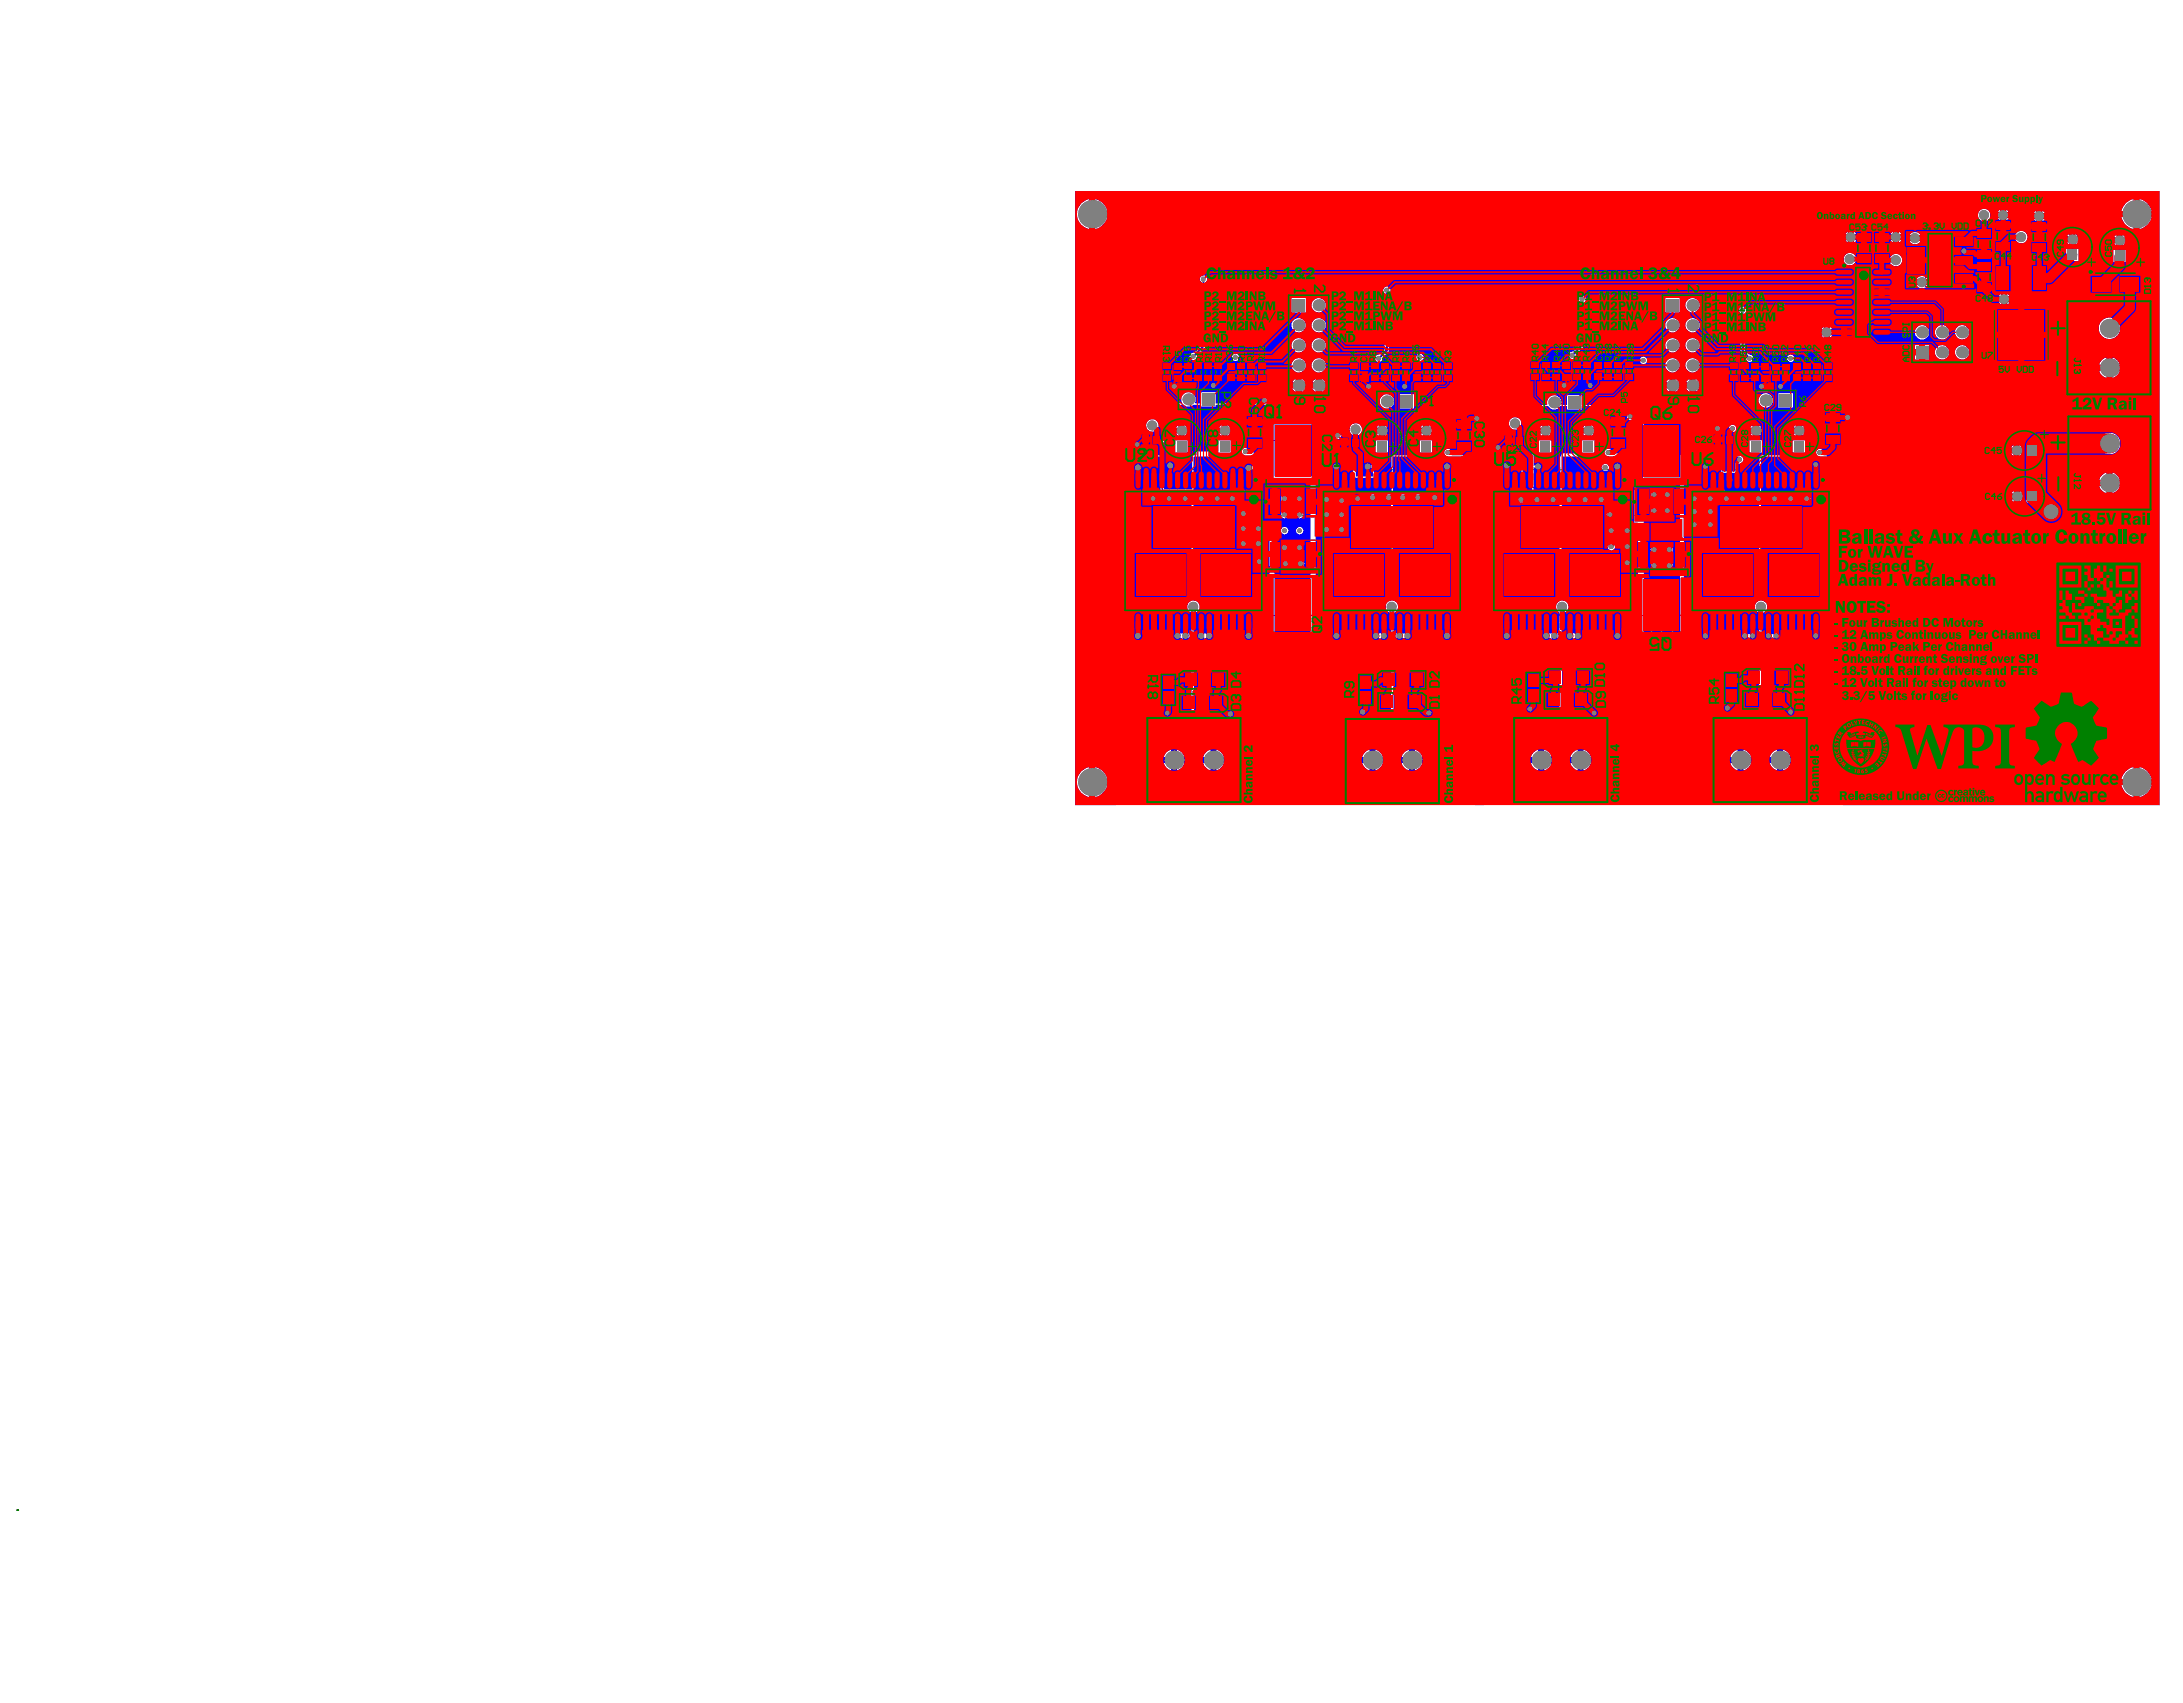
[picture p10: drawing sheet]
<svg xmlns="http://www.w3.org/2000/svg" width="258mm" height="201mm" viewBox="0 0 258 201" stroke-linecap="round" stroke-linejoin="round" font-family="sans-serif">
<g fill="none" stroke="#008000" stroke-width=".12">
<path d="M216.6 31.4h7v8.6h-7zM219.3 27.4h1.8v3.8h-1.8zM219.6 35.7h.9M219.7 29.3h1M220.1 35.2v1M220.2 28.8v1M221.4 27.4h1.8v3.8h-1.8zM221.8 29.3h1M222.3 28.8v1M225.2 27.4h8v6.7h-8zM228.7 30.7h1M229.2 30.2v1"/>
<path d="M233.5 27h1.8v3.7h-1.8zM233.5 30.9h1.8v3.7h-1.8zM233.9 32.7h1M233.9 28.8h1M234.4 28.4v.9M234.4 32.3v.9M235.8 26h1.7v3.7h-1.7zM236.2 27.9h.9M236.6 27.4v1M240 26.1h1.8v3.8h-1.8zM240.4 28h1M240.9 27.5v1"/>
<path d="M246.9 32h6v3.1h-6zM249.4 33.6h1M249.9 33.1v.9M134.9 51.4h2.2v1h-2.2zM135.6 51.9h.9M136 51.4v.9M137.4 42.9h1v2.2h-1zM137.5 44h.9M137.9 43.5v.9M138.7 42.9h1v2.2h-1zM138.8 44h.9M139.2 43.5v.9"/>
<path d="M139.9 42.9h1v2.2h-1zM139.9 44h.9M140.4 43.5v.9M141.1 42.9h1v2.2h-1zM141.1 44h.9M141.6 43.5v.9M142.2 42.9h1.1v2.2h-1.1zM142.3 44h.9M142.8 43.5v.9M143.4 42.9h1.1v2.2h-1.1zM143.5 44h.9M143.9 43.5v.9"/>
<path d="M144.8 42.9h1.1v2.2h-1.1zM144.9 44h.9M145.4 43.5v.9M146 42.9h1.1v2.2h-1.1zM146.1 44h.9M146.5 43.5v.9M147.2 42.9h1.1v2.2h-1.1zM147.3 44h.9M147.3 49.2h1.8v3.7h-1.8zM147.7 43.5v.9M147.7 51.1h1M148.2 50.6v.9"/>
<path d="M148.5 42.9h1.1v2.2h-1.1zM148.6 44h.9M149 43.5v.9M149.3 55.5h-16.6v19.1h40v-19.1h-16.6v19.1M152.2 55.5h1M152.7 55v.9M158.3 51.7h2.3v1.1h-2.3zM159 52.2h.9M159.4 42.9h1v2.2h-1zM159.5 51.8v.9M159.5 44h.9M159.9 43.5v.9"/>
<path d="M160.7 42.9h1v2.2h-1zM160.8 44h.9M161.2 43.5v.9M161.9 42.9h1v2.2h-1zM162 44h.9M162.4 43.5v.9M163.1 42.9h1v2.2h-1zM163.1 44h.9M163.6 43.5v.9M164.4 42.9h1v2.2h-1zM164.4 44h.9M164.9 43.5v.9"/>
<path d="M165.6 42.9h1v2.2h-1zM165.6 44h.9M166.1 43.5v.9M166.9 42.9h1v2.2h-1zM166.9 44h.9M167.4 43.5v.9M168 42.9h1.1v2.2h-1.1zM168.1 44h.9M168.6 43.5v.9M169.2 42.9h1.1v2.2h-1.1zM169.3 44h.9M169.8 43.5v.9"/>
<path d="M170.5 42.9h1.1v2.2h-1.1zM170.6 44h.9M171.1 43.5v.9M172.1 49.5h1.7v3.8h-1.7zM172.5 51.4h.9M172.9 50.9v1M177.8 51.5h2.2v1h-2.2zM178.4 52h.9M178.9 51.6v.9M180.8 42.7h1.1v2.3h-1.1zM180.9 43.8h.9M181.4 43.4v.9"/>
<path d="M182.1 42.7h1.1v2.3h-1.1zM182.2 43.8h.9M182.7 43.4v.9M183.3 42.7h1.1v2.3h-1.1zM183.4 43.8h.9M183.8 43.4v.9M184.5 42.7h1v2.3h-1zM184.6 43.8h.9M185 43.4v.9M185.8 42.7h1v2.3h-1zM185.9 43.8h.9M186.3 43.4v.9"/>
<path d="M187 42.7h1v2.3h-1zM187.1 43.8h.9M187.5 43.4v.9M188.3 42.7h1v2.3h-1zM188.4 43.8h.9M188.8 43.4v.9M189.5 42.7h1v2.3h-1zM189.5 43.8h.9M190 43.4v.9M190.3 49.2h1.8v3.7h-1.8zM190.7 42.7h1v2.3h-1zM190.7 51.1h1"/>
<path d="M190.7 43.8h.9M191.2 43.4v.9M191.2 50.6v.9M192 42.7h1v2.3h-1zM192 43.8h.9M192.5 43.4v.9M192.9 50h6.8v10.9h-6.8zM195.8 55.5h.9M196.3 55v.9M202.5 51.4h2.2v1h-2.2zM203.2 51.9h.9M203.6 51.4v.9"/>
<path d="M204.3 42.9h1v2.2h-1zM204.3 44h.9M204.8 43.5v.9M205.6 42.9h1v2.2h-1zM205.6 44h.9M206.1 43.5v.9M206.8 42.9h1v2.2h-1zM206.8 44h.9M207.3 43.5v.9M207.9 42.9h1.1v2.2h-1.1zM208 44h.9M208.5 43.5v.9"/>
<path d="M209.2 42.9h1.1v2.2h-1.1zM209.3 44h.9M209.8 43.5v.9M210.4 42.9h1.1v2.2h-1.1zM210.5 44h.9M211 43.5v.9M211.7 42.9h1.1v2.2h-1.1zM211.8 44h.9M212.3 43.5v.9M212.9 42.9h1.1v2.2h-1.1zM213 44h.9M213.4 43.5v.9"/>
<path d="M214.1 42.9h1v2.2h-1zM214.2 44h.9M214.6 43.5v.9M215.4 42.9h1v2.2h-1zM215.5 44h.9M215.6 48.7h1.8v3.8h-1.8zM215.9 43.5v.9M216 50.6h1M216.5 50.1v1M140.5 65.1h1M141 64.6v.9M149.3 60.9h6.8v-10.9h-6.8v24.6"/>
<path d="M149.3 63.8h6.8v10.8M152.2 69.2h1M152.7 68.7v1M163.9 65.1h1M164.4 64.6v.9M184.1 65.1h.9M184.5 64.6v.9M192.8 74.6v-19.1h-16.5v19.1h40v-19.1h-16.6v19.1M192.9 74.6v-10.8h6.8v10.8M195.8 69.2h.9M196.3 68.7v1M207.5 65.1h1"/>
<path d="M208 64.6v.9M128.8 123h.1M2 178.3h.1M2.1 178.3h.1"/>
</g>
<g fill="none" stroke="#800080" stroke-width=".12">
<path d="M218.2 31.6h3.7v8.2h-3.7zM219.4 27.7h1.6v3.2h-1.6zM221.5 27.7h1.6v3.2h-1.6zM227.5 27.6h3.4v6.2h-3.4zM233.6 27.2h1.6v3.2h-1.6zM233.6 31.1h1.6v3.2h-1.6zM235.8 26.3h1.7v3.2h-1.7zM240.1 26.4h1.6v3.2h-1.6zM247.6 32.3h4.6v2.5h-4.6zM132.9 57.6h16.2v15h-16.2zM135.2 51.4h1.6v.9h-1.6zM137.5 43.2h.9v1.5h-.9z"/>
<path d="M138.8 43.2h.9v1.6h-.9zM139.9 43.2h.9v1.5h-.9zM141.1 43.2h.9v1.5h-.9zM142.3 43.2h.9v1.5h-.9zM143.5 43.2h.9v1.5h-.9zM144.9 43.2h.9v1.6h-.9zM146.1 43.2h.9v1.5h-.9zM147.3 43.2h.9v1.5h-.9zM147.4 49.5h1.6v3.1h-1.6zM148.6 43.2h.9v1.5h-.9zM149.6 52h6.3v5.8h-6.3zM156.3 57.6h16.2v15h-16.2z"/>
<path d="M158.6 51.8h1.7v.9h-1.7zM159.5 43.2h.9v1.5h-.9zM160.8 43.2h.9v1.6h-.9zM162 43.2h.9v1.5h-.9zM163.1 43.2h.9v1.5h-.9zM164.4 43.2h.9v1.5h-.9zM165.6 43.2h.9v1.5h-.9zM166.9 43.2h.9v1.6h-.9zM168.1 43.2h.9v1.5h-.9zM169.3 43.2h.9v1.5h-.9zM170.6 43.2h.9v1.5h-.9zM172.1 49.8h1.7v3.2h-1.7z"/>
<path d="M176.5 57.6h16.1v15h-16.1zM178.1 51.6h1.6v.9h-1.6zM180.9 43.1h.9v1.5h-.9zM182.2 43.1h.9v1.5h-.9zM183.4 43.1h.9v1.5h-.9zM184.6 43h.9v1.7h-.9zM185.9 43.1h.9v1.5h-.9zM187.1 43.1h.9v1.5h-.9zM188.4 43h.9v1.7h-.9zM189.5 43.1h.9v1.5h-.9zM190.4 49.5h1.6v3.1h-1.6zM190.7 43.1h.9v1.5h-.9z"/>
<path d="M192 43.1h.9v1.5h-.9zM193.1 52h6.3v5.8h-6.3zM199.9 57.6h16.2v15h-16.2zM202.8 51.4h1.6v.9h-1.6zM204.3 43.2h.9v1.5h-.9zM205.6 43.2h.9v1.5h-.9zM206.8 43.2h.9v1.5h-.9zM208 43.2h.9v1.6h-.9zM209.3 43.2h.9v1.6h-.9zM210.5 43.2h.9v1.6h-.9zM211.8 43.2h.9v1.6h-.9zM213 43.2h.9v1.5h-.9z"/>
<path d="M214.2 43.2h.9v1.5h-.9zM215.5 43.2h.9v1.5h-.9zM215.7 49h1.6v3.2h-1.6zM149.6 66.9h6.3v5.8h-6.3zM193.1 66.9h6.3v5.8h-6.3z"/>
</g>
<path d="M244.5 35.9h9.4v10.4h-9.4zM244.5 49.5h9.4v10.4h-9.4zM135.8 85.1h10.4v9.3h-10.4zM159.2 85.1h10.5v9.3h-10.5zM179.2 85.1h10.4v9.3h-10.4zM202.7 85.1h10.5v9.3h-10.5z" fill="none" stroke="#800080" stroke-width=".24"/>
<path d="M247.6 32.3h.6v2.5h-.6z" fill-rule="evenodd" fill="#800080"/>
<g fill="none" stroke="#800080" stroke-width=".12">
<path d="M185.4 79.9v.3M208.8 79.9v.3M141.9 83h.3M142 82.8v.4M142.1 80.3h.4M142.3 80.1v.4M165.3 82.9h.4M165.5 82.7v.4M165.5 80.3h.4M165.7 80.1v.4M185 82.6h.3M185.1 82.5v.3"/>
<path d="M185.2 80h.4M208.4 82.6h.4M208.6 82.5v.3M208.6 80h.4"/>
<circle cx="219.1" cy="32.5" r=".47"/>
<circle cx="148.2" cy="58.4" r=".47"/>
<circle cx="171.6" cy="58.4" r=".47"/>
<circle cx="191.7" cy="58.4" r=".47"/>
<circle cx="215.2" cy="58.4" r=".47"/>
</g>
<g fill="#00f">
<path d="M194.2 50h10.8v.2h-.1a.44 .44 0 0 0-.6 .1 .44 .44 0 0 0 0 .6 .44 .44 0 0 0 .6 0l.1 .1v2.9h.5v.7h-.5v1.1h-1.6v-.5l-.1-.2v-.3l.1-.2v-.6l-.1-.2h-4.8v2.7h-4.3zM202.5 50.6a.44 .44 0 0 0 .8 0 .44 .44 0 0 0-.8 0z"/>
<path d="M141 54l.1-.1h7.1l.1 7.8h1.7v33.1h-8.9l-.1-22.4a.73 .73 0 0 0 .7-.8 .73 .73 0 0 0-.7-.7v-7.2a.45 .45 0 0 0 .3-.5 .45 .45 0 0 0-.3-.4v-1a.45 .45 0 0 0 .3-.4 .45 .45 0 0 0-.3-.5zM147.9 54.9v.7a.54 .54 0 0 0 0-.7zM145.2 58.9a.44 .44 0 0 0 .8 0 .44 .44 0 0 0-.8 0zM143.4 58.9a.45 .45 0 0 0 .9 0 .45 .45 0 0 0-.9 0zM141.5 58.9a.45 .45 0 0 0 .9 0 .45 .45 0 0 0-.9 0zM146.5 60.6a.44 .44 0 0 0 .8 0 .44 .44 0 0 0-.8 0zM144.2 61.3a.45 .45 0 0 0 .9 0 .45 .45 0 0 0-.9 0zM142.3 61.3a.45 .45 0 0 0 .9 0 .45 .45 0 0 0-.9 0zM148.2 62.4a.45 .45 0 0 0 .9 0 .45 .45 0 0 0-.9 0zM146.5 62.4a.44 .44 0 0 0 .8 0 .44 .44 0 0 0-.8 0zM144.2 63.2a.45 .45 0 0 0 .9 0 .45 .45 0 0 0-.9 0zM142.3 63.2a.45 .45 0 0 0 .9 0 .45 .45 0 0 0-.9 0zM148.2 64.2a.45 .45 0 0 0 .9 0 .45 .45 0 0 0-.9 0zM146.5 64.2a.44 .44 0 0 0 .8 0 .44 .44 0 0 0-.8 0zM148.4 66.3a.44 .44 0 0 0 .8 0 .44 .44 0 0 0-.8 0zM142.3 74.7v.7h.2v-.7l-.1 .1zM143.7 88.5v.9h.9a1.17 1.17 0 0 0-.9-.9zM142.4 88.8l-.3 .6h.9v-.9zM143.7 90.1v.8a1.17 1.17 0 0 0 .9-.8zM142.1 90.1a1.17 1.17 0 0 0 .9 .8v-.8z"/>
<path d="M131.9 53.9h5.2v4.1h3.6v2.9a.44 .44 0 0 0-.3 .5 .44 .44 0 0 0 .3 .4v1a.44 .44 0 0 0-.3 .4 .44 .44 0 0 0 .3 .5v7.3a.72 .72 0 0 0-.5 .6 .72 .72 0 0 0 .5 .7v22.5h-8.8zM139.6 58.9a.45 .45 0 0 0 .9 0 .45 .45 0 0 0-.9 0zM137.7 58.9a.45 .45 0 0 0 .9 0 .45 .45 0 0 0-.9 0zM135.8 58.9a.45 .45 0 0 0 .9 0 .45 .45 0 0 0-.9 0zM138.5 61.3a.45 .45 0 0 0 .9 0 .45 .45 0 0 0-.9 0zM136.6 61.3a.45 .45 0 0 0 .9 0 .45 .45 0 0 0-.9 0zM138.5 63.2a.45 .45 0 0 0 .9 0 .45 .45 0 0 0-.9 0zM136.6 63.2a.45 .45 0 0 0 .9 0 .45 .45 0 0 0-.9 0zM139.5 74.7v.7h.2v-.7l-.1 .1zM140.4 74.7v.7a.51 .51 0 0 0 0-.7zM139 88.5v.9h.9a1.25 1.25 0 0 0-.9-.9zM137.8 88.8l-.3 .6h.8v-.9zM139 90.1v.8a1.25 1.25 0 0 0 .9-.8zM137.5 90.1a1.17 1.17 0 0 0 .8 .8v-.8z"/>
<path d="M175.4 53.9h4.3v4.6a.45 .45 0 0 0-.4 .4 .45 .45 0 0 0 .4 .5 .45 .45 0 0 0 .4-.4h1a.45 .45 0 0 0 .5 .4 .45 .45 0 0 0 .4-.4h1a.45 .45 0 0 0 .5 .4 .45 .45 0 0 0 .4-.4h.3v2.2a.47 .47 0 0 0-.5 .5 .47 .47 0 0 0 .5 .5v.9a.47 .47 0 0 0-.5 .5 .47 .47 0 0 0 .5 .5v6.9a.73 .73 0 0 0-.4 .6 .73 .73 0 0 0 .4 .7v2.8h-.1l-.1-.4v.7l.1-.3h.1v19.7h-8.8zM181.9 61.7a.44 .44 0 0 0 .8 0 .44 .44 0 0 0-.8 0zM180 61.7a.44 .44 0 0 0 .8 0 .44 .44 0 0 0-.8 0zM181.9 63.6a.44 .44 0 0 0 .8 0 .44 .44 0 0 0-.8 0zM180 63.6a.44 .44 0 0 0 .8 0 .44 .44 0 0 0-.8 0zM183 74.7v.7h.1h.2v-.7l-.1 .1zM182.4 88.5v.9h.9a1.17 1.17 0 0 0-.9-.9zM181.2 88.8l-.3 .6h.8v-.9zM182.4 90.1v.8a1.17 1.17 0 0 0 .9-.8zM180.9 90.1a1.17 1.17 0 0 0 .8 .8v-.8z"/>
<path d="M164.5 54l.1-.1h8.3v.1v7.7h1.2v33.1h-9.4l-.1-22.4a.73 .73 0 0 0 .6-.8 .73 .73 0 0 0-.6-.7v-7v-.2v-.2v-1.5v-.2v-.2zM169.1 58.7a.45 .45 0 0 0 .9 0 .45 .45 0 0 0-.9 0zM167.1 58.7a.44 .44 0 0 0 .8 0 .44 .44 0 0 0-.8 0zM165.3 58.7a.45 .45 0 0 0 .9 0 .45 .45 0 0 0-.9 0zM167.5 61.8a.45 .45 0 0 0 .9 0 .45 .45 0 0 0-.9 0zM165.6 61.8a.45 .45 0 0 0 .9 0 .45 .45 0 0 0-.9 0zM167.5 63.7a.45 .45 0 0 0 .9 0 .45 .45 0 0 0-.9 0zM165.6 63.7a.45 .45 0 0 0 .9 0 .45 .45 0 0 0-.9 0zM165.7 74.7v.7h.1h.1v-.7v.1zM165 74.7a.51 .51 0 0 0 0 .7zM167.1 88.5v.9h.9a1.17 1.17 0 0 0-.9-.9zM165.9 88.8l-.3 .6h.8v-.9zM167.1 90.1v.8a1.17 1.17 0 0 0 .9-.8zM165.6 90.1a1.17 1.17 0 0 0 .8 .8v-.8z"/>
<path d="M155.4 53.9h4.4v5.1h.2a.44 .44 0 0 0 .4 .3 .44 .44 0 0 0 .4-.3h1a.44 .44 0 0 0 .8 0h1.1l.2 .2h.4v2.1l-.1 .1a.45 .45 0 0 0-.5 .4 .45 .45 0 0 0 .5 .5h.1v.9l-.1 .1a.45 .45 0 0 0-.5 .4 .45 .45 0 0 0 .5 .5h.1v6.7a.74 .74 0 0 0-.6 .7 .74 .74 0 0 0 .6 .8v22.4h-8.9zM156.3 59a.45 .45 0 0 0 .9 0 .45 .45 0 0 0-.9 0zM158.1 59.1a.44 .44 0 0 0 .8 0 .44 .44 0 0 0-.8 0zM158.1 60.8a.44 .44 0 0 0 .8 0 .44 .44 0 0 0-.8 0zM156.3 60.8a.45 .45 0 0 0 .9 0 .45 .45 0 0 0-.9 0zM161.9 61.8a.44 .44 0 0 0 .8 0 .44 .44 0 0 0-.8 0zM160 61.8a.44 .44 0 0 0 .8 0 .44 .44 0 0 0-.8 0zM158.1 62.5a.44 .44 0 0 0 .8 0 .44 .44 0 0 0-.8 0zM156.3 62.5a.45 .45 0 0 0 .9 0 .45 .45 0 0 0-.9 0zM161.9 63.7a.44 .44 0 0 0 .8 0 .44 .44 0 0 0-.8 0zM160 63.7a.44 .44 0 0 0 .8 0 .44 .44 0 0 0-.8 0zM162.9 74.7v.7h.1h.1v-.7v.1zM162.5 88.5v.9h.9a1.25 1.25 0 0 0-.9-.9zM161.2 88.8l-.3 .6h.9v-.9zM162.5 90.1v.8a1.25 1.25 0 0 0 .9-.8zM160.9 90.1a1.17 1.17 0 0 0 .9 .8v-.8z"/>
<path d="M198.9 53.9h4.4v.6l-.1 .1v.5l.1 .1v3.8h.2a.44 .44 0 0 0 .5 .3 .44 .44 0 0 0 .4-.3h1a.44 .44 0 0 0 .5 .3 .44 .44 0 0 0 .4-.3h1l.1 .2 .4 .1v11.7a.72 .72 0 0 0-.5 .6 .72 .72 0 0 0 .5 .7v22.5h-8.9zM201.6 58.9a.45 .45 0 0 0 .9 0 .45 .45 0 0 0-.9 0zM199.7 58.9a.45 .45 0 0 0 .9 0 .45 .45 0 0 0-.9 0zM201.6 60.4a.45 .45 0 0 0 .9 0 .45 .45 0 0 0-.9 0zM199.7 60.4a.45 .45 0 0 0 .9 0 .45 .45 0 0 0-.9 0zM205.9 61.6a.45 .45 0 0 0 .9 0 .45 .45 0 0 0-.9 0zM204 61.6a.45 .45 0 0 0 .9 0 .45 .45 0 0 0-.9 0zM201.6 61.9a.45 .45 0 0 0 .9 0 .45 .45 0 0 0-.9 0zM199.7 61.9a.45 .45 0 0 0 .9 0 .45 .45 0 0 0-.9 0zM205.9 63.5a.45 .45 0 0 0 .9 0 .45 .45 0 0 0-.9 0zM204 63.5a.45 .45 0 0 0 .9 0 .45 .45 0 0 0-.9 0zM206.5 74.8v.5h.2v-.5l-.1 .1zM206 88.5v.9h.8a1.17 1.17 0 0 0-.8-.9zM204.7 88.8l-.3 .6h.9v-.9zM206 90.1v.8a1.17 1.17 0 0 0 .8-.8zM204.4 90.1a1.17 1.17 0 0 0 .9 .8v-.8z"/>
<path d="M150.6 50.1h8.9l.1 .1a.74 .74 0 0 0 0 1 .74 .74 0 0 0 1.1 0 .74 .74 0 0 0 0-1l.1-.1h1.4v6.2h-2v-2.5h-.4h-4.6v2.5h-4.6zM157.6 51.4a.45 .45 0 0 0 .9 0 .45 .45 0 0 0-.9 0zM161.9 54.8v.5a.4 .4 0 0 0 0-.5zM153.6 55.9a.41 .41 0 0 0 .5 0zM152.3 55.9a.41 .41 0 0 0 .5 0zM151.1 55.9a.41 .41 0 0 0 .6 0z"/>
<path d="M181.2 48h1.7a.83 .83 0 0 0 1.4 0h.8v.4h1.7v-.4h7l.2-.2 .1 .2v8.7l.1 .1h4.2v18h-4.2v-13.4l-.1-.1-.8 .1-.1-.1v-7.4v-.1h-.1v-.3h-2.6h-.1a.45 .45 0 0 0-.4-.5 .45 .45 0 0 0-.5 .5h-1.1v-1.5h-1.5v1.5h-2.4v.3l-.2 .2v3.9l-.1 .1h-2.9l-.1-.1v-2.7h.1l.1 .1v-.5l-.1 .2h-.1zM192.2 49.2a.44 .44 0 0 0 .8 0 .44 .44 0 0 0-.8 0zM186.9 50.8a.75 .75 0 0 0 1.5 0 .75 .75 0 0 0-1.5 0zM181.8 50.8a.75 .75 0 0 0 1.5 0 .75 .75 0 0 0-1.5 0zM181.8 52v1.4h1.5v-1.4zM196.5 58.4a.45 .45 0 0 0 .9 0 .45 .45 0 0 0-.9 0zM195 58.4a.45 .45 0 0 0 .9 0 .45 .45 0 0 0-.9 0zM196.5 60.3a.45 .45 0 0 0 .9 0 .45 .45 0 0 0-.9 0zM195 60.3a.45 .45 0 0 0 .9 0 .45 .45 0 0 0-.9 0zM196.8 64.9a.45 .45 0 0 0 .9 0 .45 .45 0 0 0-.9 0zM195 64.9a.45 .45 0 0 0 .9 0 .45 .45 0 0 0-.9 0zM196.8 66.8a.45 .45 0 0 0 .9 0 .45 .45 0 0 0-.9 0zM195 66.8a.45 .45 0 0 0 .9 0 .45 .45 0 0 0-.9 0zM197.3 74.5a.41 .41 0 0 0 .5 0zM196 74.5a.41 .41 0 0 0 .5 0zM194.8 74.5a.41 .41 0 0 0 .5 0z"/>
<path d="M208.1 53.9h7.6v7.8h1.9v33.1h-9.4l-.1-22.4a.73 .73 0 0 0 .7-.8 .73 .73 0 0 0-.7-.7v-6.9l.1-.1a.43 .43 0 0 0 .5-.4 .43 .43 0 0 0-.5-.4l-.1-.1v-.9l.1-.1a.43 .43 0 0 0 .5-.4 .43 .43 0 0 0-.5-.4l-.1-.1v-1.9a.41 .41 0 0 0-.1-.7v-4.5zM213 58.9a.45 .45 0 0 0 .9 0 .45 .45 0 0 0-.9 0zM211.1 58.9a.45 .45 0 0 0 .9 0 .45 .45 0 0 0-.9 0zM209.2 58.9a.45 .45 0 0 0 .9 0 .45 .45 0 0 0-.9 0zM211.6 61.6a.45 .45 0 0 0 .9 0 .45 .45 0 0 0-.9 0zM209.7 61.6a.45 .45 0 0 0 .9 0 .45 .45 0 0 0-.9 0zM211.6 63.5a.45 .45 0 0 0 .9 0 .45 .45 0 0 0-.9 0zM209.7 63.5a.45 .45 0 0 0 .9 0 .45 .45 0 0 0-.9 0zM209.3 74.8v.5h.2v-.5v.1zM210.6 88.5v.9h.9a1.17 1.17 0 0 0-.9-.9zM209.4 88.8l-.3 .6h.8v-.9zM210.6 90.1v.8a1.17 1.17 0 0 0 .9-.8zM209.1 90.1a1.25 1.25 0 0 0 .8 .8v-.8z"/>
<path d="M184.5 53.9h8.6v7.8h.4v33.1h-8.9l-.1-22.4a.76 .76 0 0 0 .8-.8 .76 .76 0 0 0-.8-.7v-7a.43 .43 0 0 0 0-.6v-1.3a.43 .43 0 0 0 0-.6v-7.4zM189.2 55.2a.45 .45 0 0 0 .9 0 .45 .45 0 0 0-.9 0zM188.7 59a.45 .45 0 0 0 .9 0 .45 .45 0 0 0-.9 0zM186.8 59a.45 .45 0 0 0 .9 0 .45 .45 0 0 0-.9 0zM184.9 59a.45 .45 0 0 0 .9 0 .45 .45 0 0 0-.9 0zM189.8 60.8a.45 .45 0 0 0 .9 0 .45 .45 0 0 0-.9 0zM187.5 61.7a.45 .45 0 0 0 .9 0 .45 .45 0 0 0-.9 0zM185.7 61.7a.44 .44 0 0 0 .8 0 .44 .44 0 0 0-.8 0zM191.8 62.6a.45 .45 0 0 0 .9 0 .45 .45 0 0 0-.9 0zM189.9 62.6a.45 .45 0 0 0 .9 0 .45 .45 0 0 0-.9 0zM187.5 63.6a.45 .45 0 0 0 .9 0 .45 .45 0 0 0-.9 0zM185.7 63.6a.44 .44 0 0 0 .8 0 .44 .44 0 0 0-.8 0zM191.8 64.5a.45 .45 0 0 0 .9 0 .45 .45 0 0 0-.9 0zM189.9 64.5a.45 .45 0 0 0 .9 0 .45 .45 0 0 0-.9 0zM191.8 66.4a.45 .45 0 0 0 .9 0 .45 .45 0 0 0-.9 0zM185.8 74.7v.7h.1h.2v-.7l-.1 .1zM187.1 88.5v.9h.8a1.17 1.17 0 0 0-.8-.9zM185.8 88.8l-.3 .6h.9v-.9zM187.1 90.1v.8a1.17 1.17 0 0 0 .8-.8zM185.5 90.1a1.25 1.25 0 0 0 .9 .8v-.8z"/>
<path d="M137.5 47.8h2.3a.86 .86 0 0 0 1.2 0h.9v.2h1.7v-.2h6.6l.1-.1 .1 .1v8.8l.1 .1h4.3v17.9h-4.2h-.1l.1-13h-2.1l-.1-7.7-.1-.1h-.2v-.5h-.5a.45 .45 0 0 0-.5-.4 .45 .45 0 0 0-.4 .4h-1.3v-1.3h-1.5v1.3h-2.6v.5h-.3l-.1 .1-.1 3.8-.1 .1h-3.2zM143.9 50.8a.75 .75 0 0 0 1.5 0 .75 .75 0 0 0-1.5 0zM138.8 50.8a.75 .75 0 0 0 1.5 0 .75 .75 0 0 0-1.5 0zM138.8 52v1.4h1.5v-1.4zM153.1 58.9a.45 .45 0 0 0 .9 0 .45 .45 0 0 0-.9 0zM151.3 58.9a.45 .45 0 0 0 .9 0 .45 .45 0 0 0-.9 0zM153.1 60.8a.45 .45 0 0 0 .9 0 .45 .45 0 0 0-.9 0zM151.3 60.8a.45 .45 0 0 0 .9 0 .45 .45 0 0 0-.9 0zM153.1 62.6a.45 .45 0 0 0 .9 0 .45 .45 0 0 0-.9 0zM151.3 62.6a.45 .45 0 0 0 .9 0 .45 .45 0 0 0-.9 0zM153.1 64.7a.45 .45 0 0 0 .9 0 .45 .45 0 0 0-.9 0zM151.3 64.7a.45 .45 0 0 0 .9 0 .45 .45 0 0 0-.9 0zM153.2 66.5a.45 .45 0 0 0 .9 0 .45 .45 0 0 0-.9 0zM151.4 66.5a.45 .45 0 0 0 .9 0 .45 .45 0 0 0-.9 0z"/>
<path d="M127 22.6h128.1v72.5h-37.4l.1-33.4-.2-.1h-1.8v-7.7v-.1h-.4v-.2a.44 .44 0 0 0-.4-.6 .44 .44 0 0 0-.4 .6l-.1 .2h-6.5l-.1 .2v4.3l-.1 .1a.44 .44 0 0 0-.5 .4h-1a.45 .45 0 0 0-.4-.4 .45 .45 0 0 0-.5 .4h-1a.45 .45 0 0 0-.3-.4 .45 .45 0 0 0-.5 .3l-.2-.1v-2.8h1.7l.1-1a.59 .59 0 0 0 .7-.7l-.3-.3h-.4v-2.8l-.1-.2v-.9h-10.9v-1.9l-.2-.3-.2 .1h-7v-1.1h-1.7v1.1h-.6l-.1-.1a.85 .85 0 0 0-.8-1 .85 .85 0 0 0-.8 1l-.1 .1h-1.5l-.2 .2v9.9l.3 .3h2.9l.1 .6h-.4a.48 .48 0 0 0-.4-.3 .48 .48 0 0 0-.5 .3h-1a.48 .48 0 0 0-.4-.3 .48 .48 0 0 0-.5 .3h-1l-.2-.2-.1-4.8h-4.6v41l.1 .1-.1 .2h-1l.1-33.4-.1-.1h-1l-.1-.1v-7.6l-.2-.1h-1.4l-.1-.2a.44 .44 0 0 0-.3-.6 .44 .44 0 0 0-.4 .6l-.1 .2h-6.1l-.1 .1v4.4l-.1 .1a.46 .46 0 0 0-.7 .4h-.1h-.8h-.1a.45 .45 0 0 0-.4-.5 .45 .45 0 0 0-.5 .5h-.9a.46 .46 0 0 0-.3-.3 .46 .46 0 0 0-.4 .1l-.2-.1v-2.1h2.3h.1v-.1v-6.3h-1.6l-.2 .1a.81 .81 0 0 0-.7 0l-.2-.1h-9v-2.2l-.2-.2-.1-.1-.2 .1h-6.5v-1.3h-1.7v1.3h-.7l-.1-.1a.85 .85 0 0 0-.7-1.2 .85 .85 0 0 0-.8 1.2v.1h-2l-.2 .2-.1 10.1-.1-.1v-4h-5.5v41l.1 .1v.2h-4.8zM252.7 23.5v1.4h1.5a1.82 1.82 0 0 0-1.5-1.4zM251.1 24l-.4 .6-.1 .3h1.4v-1.4l-.3 .1zM129.4 23.5v1.4h1.4a1.82 1.82 0 0 0-1.4-1.4zM237 24.8v.2h.3zM236.1 24.9l-.1 .1h.3v-.2zM241.3 24.9v.3h.2zM240.4 25l-.1 .2h.2v-.3zM237 25.7v.3l.3-.2zM236 25.7l.3 .3v-.3zM233.7 25.4a.74 .74 0 0 0 1.4 0 .74 .74 0 0 0-1.4 0zM241.3 25.9v.3l.2-.3zM240.3 25.9l.2 .3v-.3zM252.7 25.6v1.5a1.82 1.82 0 0 0 1.5-1.5zM250.6 25.6a1.82 1.82 0 0 0 1.4 1.5v-1.5zM129.4 25.6v1.5a1.82 1.82 0 0 0 1.4-1.5zM127.7 24a1.81 1.81 0 0 0 1 3.1v-3.6l-.4 .1zM224.3 27.4v.2h.3zM223.5 27.5l-.2 .1h.3v-.2zM219 27.4v.2h.3zM218.1 27.5l-.1 .1h.3v-.2zM245.2 27.6v.3h.3zM244.3 27.7l-.1 .2h.3v-.3zM250.7 27.7v.3h.3zM249.9 27.9l-.2 .1h.3v-.3zM224.3 28.4v.2l.3-.2zM223.3 28.4l.3 .2v-.2zM219 28.4v.2l.3-.2zM218 28.4l.3 .2v-.2zM238 28a.75 .75 0 0 0 1.5 0 .75 .75 0 0 0-1.5 0zM225.5 28.1a.75 .75 0 0 0 1.5 0 .75 .75 0 0 0-1.5 0zM245.2 28.6v.3l.3-.3zM244.2 28.6l.3 .3v-.3zM250.7 28.7v.3l.3-.3zM249.7 28.7l.3 .3v-.3zM244.1 29.4v1.4h1.4v-1.4zM249.6 29.5v1.5h1.5v-1.5zM217.8 30.6a.75 .75 0 0 0 1.5 0 .75 .75 0 0 0-1.5 0zM223.2 30.7a.75 .75 0 0 0 1.5 0 .75 .75 0 0 0-1.5 0zM226.3 33.3a.75 .75 0 0 0 1.5 0 .75 .75 0 0 0-1.5 0zM237.1 34.7v.3h.3zM236.2 34.8l-.1 .2h.3v-.3zM237.1 35.7v.3l.3-.3zM236.1 35.7l.3 .3v-.3zM196.7 35.2v1.7h1.7v-1.7zM152.6 35.2v1.7h1.7v-1.7zM199.1 36a.85 .85 0 0 0 1.7 0 .85 .85 0 0 0-1.7 0zM154.9 36a.85 .85 0 0 0 1.7 0 .85 .85 0 0 0-1.7 0zM240.7 37.2v.3h.3zM239.8 37.3l-.1 .2h.3v-.3zM237.6 37.3v.3h.3zM236.7 37.4l-.1 .2h.3v-.3zM240.7 38.2v.3l.3-.3zM239.7 38.2l.3 .3v-.3zM237.6 38.3v.3l.3-.3zM236.6 38.3l.3 .3v-.3zM216.2 38.6v.3h.2zM215.3 38.7l-.1 .2h.3v-.3zM199.1 38.4a.85 .85 0 0 0 1.7 0 .85 .85 0 0 0-1.7 0zM196.7 38.4a.85 .85 0 0 0 1.7 0 .85 .85 0 0 0-1.7 0zM154.9 38.4a.85 .85 0 0 0 1.7 0 .85 .85 0 0 0-1.7 0zM152.6 38.4a.85 .85 0 0 0 1.7 0 .85 .85 0 0 0-1.7 0zM216.2 39.6v.3l.2-.3zM215.2 39.6l.3 .3v-.3zM247.9 38.8a1.3 1.3 0 0 0 2.6 0 1.3 1.3 0 0 0-2.6 0zM230.9 39.2a.85 .85 0 0 0 1.7 0 .85 .85 0 0 0-1.7 0zM228.6 39.2a.85 .85 0 0 0 1.7 0 .85 .85 0 0 0-1.7 0zM226.2 39.2a.85 .85 0 0 0 1.7 0 .85 .85 0 0 0-1.7 0zM240.7 40.6v.3h.3zM239.8 40.7l-.1 .2h.3v-.3zM237.6 40.6v.3h.3zM236.7 40.7l-.1 .2h.3v-.3zM227.4 40.7v.5h.5v-.5zM226.2 40.7v.5h.5v-.5zM186.6 35a.42 .42 0 0 0 .1 .7v5l-.9 .8a.43 .43 0 0 0-.5 .4 .43 .43 0 0 0 .5 .5 .43 .43 0 0 0 .4-.5l.9-.9 .1-.2v-5.1a.44 .44 0 0 0 0-.6 .44 .44 0 0 0-.6-.1zM199.1 40.8a.85 .85 0 0 0 1.7 0 .85 .85 0 0 0-1.7 0zM196.7 40.8a.85 .85 0 0 0 1.7 0 .85 .85 0 0 0-1.7 0zM154.9 40.8a.85 .85 0 0 0 1.7 0 .85 .85 0 0 0-1.7 0zM152.6 40.8a.85 .85 0 0 0 1.7 0 .85 .85 0 0 0-1.7 0zM141.9 32.7a.42 .42 0 0 0 0 .6v7.5l-.8 .8a.43 .43 0 0 0-.6 .5 .43 .43 0 0 0 .5 .4 .43 .43 0 0 0 .4-.5l1-.9v-.2v-7.6a.44 .44 0 0 0 .1-.6 .44 .44 0 0 0-.6 0zM163.5 34a.42 .42 0 0 0 .1 .6v6.6l-.6 .7a.43 .43 0 0 0-.5 .4 .43 .43 0 0 0 .4 .4 .43 .43 0 0 0 .4-.5l.7-.6 .1-.2v-6.8a.44 .44 0 0 0 .1-.6 .44 .44 0 0 0-.7 0zM240.7 41.6v.3l.3-.3zM239.7 41.6l.3 .3v-.3zM237.6 41.6v.3l.3-.3zM236.6 41.6l.3 .3v-.3zM227.4 42v.5h.5v-.5zM226.2 42v.5h.5v-.5zM230.9 41.6a.85 .85 0 0 0 1.7 0 .85 .85 0 0 0-1.7 0zM228.6 41.6a.85 .85 0 0 0 1.7 0 .85 .85 0 0 0-1.7 0zM167.3 42.2a.45 .45 0 0 0 .9 0 .45 .45 0 0 0-.9 0zM145.5 42.2a.45 .45 0 0 0 .9 0 .45 .45 0 0 0-.9 0zM211.1 42.3a.45 .45 0 0 0 .9 0 .45 .45 0 0 0-.9 0zM205.6 36.3a.42 .42 0 0 0 0 .7v4.5l.1 .2 .6 .5a.43 .43 0 0 0 .4 .5 .43 .43 0 0 0 .4-.4 .43 .43 0 0 0-.5-.4l-.5-.5v-4.4a.44 .44 0 0 0 .1-.6 .44 .44 0 0 0-.6-.1zM193.7 42.5a.45 .45 0 0 0 .9 0 .45 .45 0 0 0-.9 0zM249.5 42.2v.9h.9a1.25 1.25 0 0 0-.9-.9zM248.3 42.5l-.3 .6h.8v-.9zM199.1 43.1a.85 .85 0 0 0 1.7 0 .85 .85 0 0 0-1.7 0zM196.7 43.1a.85 .85 0 0 0 1.7 0 .85 .85 0 0 0-1.7 0zM154.9 43.1a.85 .85 0 0 0 1.7 0 .85 .85 0 0 0-1.7 0zM152.6 43.1a.85 .85 0 0 0 1.7 0 .85 .85 0 0 0-1.7 0zM249.5 43.8v.8a1.17 1.17 0 0 0 .9-.8zM248 43.8a1.17 1.17 0 0 0 .8 .8v-.8zM200.3 44.7v.4h.4zM199.3 44.9l-.1 .2h.4v-.4zM197.9 44.7v.4h.4zM197 44.9l-.2 .2h.4v-.4zM156.1 44.7v.4h.4zM155.2 44.9l-.2 .2h.4v-.4zM153.8 44.7v.4h.4zM152.8 44.9l-.1 .2h.4v-.4zM200.3 45.9v.4l.4-.4zM199.2 45.9l.4 .4v-.4zM197.9 45.9v.4l.4-.4zM196.8 45.9l.4 .4v-.4zM156.1 45.9v.4l.4-.4zM155 45.9l.4 .4v-.4zM153.8 45.9v.4l.4-.4zM152.7 45.9l.4 .4v-.4zM210.1 46.4v1.7h1.7v-1.7zM207.7 47.3a.85 .85 0 0 0 1.7 0 .85 .85 0 0 0-1.7 0zM165.3 46.5v1.7h1.8v-1.7zM163 47.4a.85 .85 0 0 0 1.7 0 .85 .85 0 0 0-1.7 0zM212.8 50.2v.3h.3zM212 50.3l-.1 .2h.2v-.3zM207.8 50.2v.3h.2zM206.9 50.3l-.1 .2h.2v-.3zM168.8 50.2v.3h.3zM167.9 50.3l-.1 .2h.3v-.3zM163.6 50.2v.3h.3zM162.7 50.3l-.1 .2h.3v-.3zM178.2 50a.75 .75 0 0 0 1.5 0 .75 .75 0 0 0-1.5 0zM135.4 50.2a.75 .75 0 0 0 1.5 0 .75 .75 0 0 0-1.5 0zM212.8 51.2v.3l.3-.3zM211.9 51.2l.2 .3v-.3zM207.8 51.2v.3l.2-.3zM206.8 51.2l.2 .3v-.3zM168.8 51.2v.3l.3-.3zM167.8 51.2l.3 .3v-.3zM163.6 51.2v.3l.3-.3zM162.6 51.2l.3 .3v-.3zM238.6 52.6v.2h.2zM237.7 52.7l-.1 .1h.2v-.2zM211.8 52v1.4h1.4v-1.4zM206.7 52v1.4h1.4v-1.4zM167.7 52v1.4h1.5v-1.4zM162.5 52v1.4h1.5v-1.4zM247.9 52.4a1.3 1.3 0 0 0 2.6 0 1.3 1.3 0 0 0-2.6 0zM238.6 53.5v.3l.2-.3zM237.6 53.5l.2 .3v-.3zM239.3 52.5v1.4h1.5v-1.4zM249.5 55.8v.9h.9a1.25 1.25 0 0 0-.9-.9zM248.3 56.1l-.3 .6h.8v-.9zM249.5 57.4v.8a1.17 1.17 0 0 0 .9-.8zM248 57.4a1.17 1.17 0 0 0 .8 .8v-.8zM238.6 58v.3h.3zM237.7 58.1l-.1 .2h.3v-.3zM238.6 59v.2l.3-.2zM237.6 59l.3 .2v-.2zM239.4 57.9v1.4h1.4v-1.4zM241.3 60.4a1.05 1.05 0 0 0 2.1 0 1.05 1.05 0 0 0-2.1 0zM252.7 90.6v1.4h1.5a1.82 1.82 0 0 0-1.5-1.4zM251.1 91.1l-.4 .6-.1 .3h1.4v-1.4l-.3 .1zM129.4 90.6v1.4h1.4a1.82 1.82 0 0 0-1.4-1.4zM252.7 92.7v1.4a1.82 1.82 0 0 0 1.5-1.4zM250.6 92.7a1.82 1.82 0 0 0 1.4 1.4v-1.4zM129.4 92.7v1.4a1.82 1.82 0 0 0 1.4-1.4zM127.7 91.1a1.81 1.81 0 0 0 1 3v-3.5l-.4 .1z"/>
</g>
<path d="M142.2 33v7.9l-1.2 1.2M163.8 34.3v7.1l-.9 .9M186.9 35.3v5.5l-1.2 1.2M205.9 36.6v4.9l.8 .8" fill="none" stroke="#00f" stroke-width=".24"/>
<g fill="#808080">
<circle cx="240.9" cy="25.5" r=".59"/>
<circle cx="236.6" cy="25.4" r=".59"/>
<circle cx="215.8" cy="39.2" r=".59"/>
<circle cx="224" cy="30.7" r=".59"/>
<circle cx="218.5" cy="30.6" r=".59"/>
<circle cx="227" cy="33.3" r=".59"/>
<circle cx="226.2" cy="28.1" r=".59"/>
<circle cx="238.7" cy="28" r=".59"/>
<circle cx="242.3" cy="60.4" r=".89"/>
<circle cx="187.8" cy="45.5" r=".3"/>
<circle cx="143.3" cy="45.5" r=".3"/>
<circle cx="197.5" cy="55.6" r=".28"/>
<circle cx="196.3" cy="55.6" r=".3"/>
<circle cx="195.1" cy="55.6" r=".3"/>
<circle cx="195.1" cy="54.4" r=".3"/>
<circle cx="196.3" cy="54.4" r=".3"/>
<circle cx="197.5" cy="54.4" r=".28"/>
<circle cx="195.1" cy="53.2" r=".3"/>
<circle cx="196.3" cy="53.2" r=".3"/>
<circle cx="197.5" cy="53.2" r=".28"/>
<circle cx="195.1" cy="52" r=".3"/>
<circle cx="196.3" cy="52" r=".3"/>
<circle cx="197.5" cy="52" r=".28"/>
<circle cx="195.1" cy="50.9" r=".31"/>
<circle cx="196.2" cy="50.9" r=".31"/>
<circle cx="197.5" cy="50.9" r=".3"/>
<circle cx="134.3" cy="52.5" r=".28"/>
<circle cx="158" cy="51.4" r=".3"/>
<circle cx="176.9" cy="52.8" r=".3"/>
<circle cx="192.6" cy="49.2" r=".28"/>
<circle cx="218.3" cy="49.3" r=".31"/>
<circle cx="202.9" cy="50.6" r=".3"/>
<circle cx="184.8" cy="45.5" r=".3"/>
<circle cx="165.9" cy="45.6" r=".3"/>
<circle cx="161.7" cy="45.6" r=".3"/>
<circle cx="138.7" cy="45.6" r=".3"/>
<circle cx="141" cy="42.1" r=".28"/>
<circle cx="162.9" cy="42.3" r=".3"/>
<circle cx="185.7" cy="42" r=".3"/>
<circle cx="206.7" cy="42.3" r=".3"/>
<circle cx="142.1" cy="33" r=".3"/>
<circle cx="163.8" cy="34.3" r=".3"/>
<circle cx="186.9" cy="35.3" r=".3"/>
<circle cx="205.8" cy="36.6" r=".28"/>
<circle cx="236.7" cy="35.3" r=".59"/>
<circle cx="218.6" cy="28" r=".59"/>
<circle cx="224" cy="28" r=".59"/>
<circle cx="234.4" cy="25.4" r=".59"/>
<circle cx="232" cy="29.7" r=".31"/>
<circle cx="201.5" cy="75.1" r=".31"/>
<circle cx="214.5" cy="75.1" r=".3"/>
<circle cx="206.1" cy="75.1" r=".3"/>
<circle cx="207" cy="75.1" r=".3"/>
<circle cx="208.9" cy="75.1" r=".3"/>
<circle cx="209.8" cy="75.1" r=".3"/>
<circle cx="178" cy="75.1" r=".36"/>
<circle cx="191.1" cy="75.1" r=".36"/>
<circle cx="182.7" cy="75.1" r=".36"/>
<circle cx="183.6" cy="75.1" r=".36"/>
<circle cx="185.4" cy="75.1" r=".36"/>
<circle cx="186.4" cy="75.1" r=".36"/>
<circle cx="157.9" cy="75.1" r=".36"/>
<circle cx="170.9" cy="75.1" r=".36"/>
<circle cx="162.5" cy="75.1" r=".36"/>
<circle cx="163.5" cy="75.1" r=".36"/>
<circle cx="165.3" cy="75.1" r=".36"/>
<circle cx="166.3" cy="75.1" r=".36"/>
<circle cx="134.4" cy="75.1" r=".36"/>
<circle cx="147.5" cy="75.1" r=".36"/>
<circle cx="139.1" cy="75.1" r=".36"/>
<circle cx="140" cy="75.1" r=".36"/>
<circle cx="141.9" cy="75.1" r=".36"/>
<circle cx="142.8" cy="75.1" r=".36"/>
<circle cx="179" cy="50" r=".59"/>
<circle cx="160.1" cy="50.7" r=".59"/>
<circle cx="136.1" cy="50.2" r=".59"/>
<circle cx="211.5" cy="84.1" r=".3"/>
<circle cx="180.7" cy="83.7" r=".28"/>
<circle cx="188.3" cy="84.2" r=".28"/>
<circle cx="168.8" cy="84.2" r=".3"/>
<circle cx="161" cy="84.1" r=".31"/>
<circle cx="145.3" cy="84.3" r=".31"/>
<circle cx="137.9" cy="84.2" r=".28"/>
<circle cx="204.1" cy="83.6" r=".31"/>
<circle cx="153.9" cy="50.9" r=".31"/>
<circle cx="152.5" cy="50.9" r=".3"/>
<circle cx="151.4" cy="50.9" r=".3"/>
<circle cx="153.9" cy="52" r=".3"/>
<circle cx="152.6" cy="52" r=".28"/>
<circle cx="151.4" cy="52" r=".28"/>
<circle cx="153.9" cy="53.2" r=".3"/>
<circle cx="152.6" cy="53.2" r=".28"/>
<circle cx="151.4" cy="53.2" r=".28"/>
<circle cx="153.9" cy="54.4" r=".3"/>
<circle cx="152.6" cy="54.4" r=".28"/>
<circle cx="151.4" cy="54.4" r=".28"/>
<circle cx="151.4" cy="55.6" r=".28"/>
<circle cx="152.6" cy="55.6" r=".28"/>
<circle cx="153.9" cy="55.6" r=".3"/>
<circle cx="153.5" cy="62.7" r=".28"/>
<circle cx="151.7" cy="62.7" r=".3"/>
<circle cx="211.5" cy="42.3" r=".28"/>
<circle cx="214.5" cy="54.8" r=".29"/>
<circle cx="191.1" cy="55.1" r=".36"/>
<circle cx="170.9" cy="55.1" r=".36"/>
<circle cx="147.5" cy="55.3" r=".36"/>
<circle cx="201.5" cy="55.1" r=".29"/>
<circle cx="178" cy="55" r=".36"/>
<circle cx="157.9" cy="55.1" r=".36"/>
<circle cx="134.4" cy="55.2" r=".36"/>
<circle cx="181.7" cy="55.1" r=".36"/>
<circle cx="161.6" cy="55.1" r=".36"/>
<circle cx="138.2" cy="55" r=".36"/>
<circle cx="208" cy="71.6" r=".59"/>
<circle cx="184.5" cy="71.6" r=".59"/>
<circle cx="164.4" cy="71.6" r=".59"/>
<circle cx="141" cy="71.6" r=".59"/>
<circle cx="205.5" cy="54.3" r=".31"/>
<circle cx="189.6" cy="55.2" r=".31"/>
<circle cx="192.2" cy="62.7" r=".3"/>
<circle cx="192.2" cy="64.5" r=".3"/>
<circle cx="192.2" cy="66.4" r=".3"/>
<circle cx="190.3" cy="64.5" r=".3"/>
<circle cx="190.3" cy="62.7" r=".3"/>
<circle cx="190.2" cy="60.8" r=".28"/>
<circle cx="187.2" cy="59" r=".31"/>
<circle cx="185.4" cy="59" r=".31"/>
<circle cx="183.5" cy="59" r=".31"/>
<circle cx="181.6" cy="59" r=".31"/>
<circle cx="179.7" cy="59" r=".31"/>
<circle cx="189.1" cy="59" r=".31"/>
<circle cx="205.8" cy="58.9" r=".28"/>
<circle cx="213.4" cy="58.9" r=".28"/>
<circle cx="211.5" cy="58.9" r=".28"/>
<circle cx="209.6" cy="58.9" r=".28"/>
<circle cx="207.7" cy="58.9" r=".28"/>
<circle cx="203.9" cy="58.9" r=".28"/>
<circle cx="202" cy="61.9" r=".28"/>
<circle cx="202" cy="60.4" r=".3"/>
<circle cx="202" cy="58.9" r=".28"/>
<circle cx="200.2" cy="58.9" r=".28"/>
<circle cx="200.2" cy="61.9" r=".28"/>
<circle cx="200.1" cy="60.4" r=".3"/>
<circle cx="197.5" cy="74.1" r=".3"/>
<circle cx="196.2" cy="74.1" r=".31"/>
<circle cx="195.1" cy="74.1" r=".31"/>
<circle cx="195.1" cy="72.9" r=".31"/>
<circle cx="196.2" cy="72.9" r=".31"/>
<circle cx="197.5" cy="72.9" r=".3"/>
<circle cx="195.1" cy="71.8" r=".31"/>
<circle cx="196.2" cy="71.8" r=".31"/>
<circle cx="197.5" cy="71.8" r=".3"/>
<circle cx="195.1" cy="70.6" r=".31"/>
<circle cx="196.2" cy="70.6" r=".31"/>
<circle cx="197.5" cy="70.6" r=".3"/>
<circle cx="195.1" cy="69.5" r=".3"/>
<circle cx="196.3" cy="69.5" r=".3"/>
<circle cx="197.5" cy="69.5" r=".28"/>
<circle cx="179.7" cy="69.3" r=".3"/>
<circle cx="181.6" cy="69.3" r=".3"/>
<circle cx="203.1" cy="67.4" r=".3"/>
<circle cx="203.1" cy="69.3" r=".3"/>
<circle cx="205" cy="69.3" r=".3"/>
<circle cx="211" cy="67.4" r=".28"/>
<circle cx="211" cy="69.3" r=".28"/>
<circle cx="212.9" cy="69.3" r=".28"/>
<circle cx="204.4" cy="61.6" r=".3"/>
<circle cx="204.4" cy="63.5" r=".3"/>
<circle cx="206.3" cy="63.5" r=".3"/>
<circle cx="206.3" cy="61.6" r=".3"/>
<circle cx="212" cy="61.6" r=".3"/>
<circle cx="212" cy="63.5" r=".3"/>
<circle cx="210.1" cy="63.5" r=".3"/>
<circle cx="210.1" cy="61.6" r=".3"/>
<circle cx="208.2" cy="61.6" r=".3"/>
<circle cx="208.2" cy="63.5" r=".3"/>
<circle cx="212.9" cy="67.4" r=".28"/>
<circle cx="205" cy="67.4" r=".3"/>
<circle cx="179.7" cy="67.4" r=".3"/>
<circle cx="187.6" cy="67.3" r=".3"/>
<circle cx="187.6" cy="69.2" r=".3"/>
<circle cx="189.5" cy="69.2" r=".3"/>
<circle cx="180.4" cy="61.7" r=".3"/>
<circle cx="180.4" cy="63.6" r=".3"/>
<circle cx="182.3" cy="63.6" r=".3"/>
<circle cx="182.3" cy="61.7" r=".3"/>
<circle cx="188" cy="61.7" r=".3"/>
<circle cx="188" cy="63.6" r=".3"/>
<circle cx="186.1" cy="63.6" r=".3"/>
<circle cx="186.1" cy="61.7" r=".3"/>
<circle cx="184.2" cy="61.7" r=".3"/>
<circle cx="184.2" cy="63.6" r=".3"/>
<circle cx="189.5" cy="67.3" r=".3"/>
<circle cx="181.6" cy="67.4" r=".3"/>
<circle cx="151.5" cy="69.3" r=".3"/>
<circle cx="152.8" cy="69.3" r=".28"/>
<circle cx="154" cy="69.3" r=".28"/>
<circle cx="154" cy="70.5" r=".28"/>
<circle cx="152.8" cy="70.5" r=".28"/>
<circle cx="151.5" cy="70.5" r=".3"/>
<circle cx="154" cy="71.6" r=".28"/>
<circle cx="152.8" cy="71.6" r=".28"/>
<circle cx="151.5" cy="71.6" r=".3"/>
<circle cx="154" cy="72.8" r=".28"/>
<circle cx="152.8" cy="72.8" r=".28"/>
<circle cx="151.5" cy="72.8" r=".3"/>
<circle cx="154" cy="73.9" r=".3"/>
<circle cx="152.8" cy="73.9" r=".3"/>
<circle cx="151.5" cy="73.9" r=".31"/>
<circle cx="136.2" cy="58.9" r=".28"/>
<circle cx="141.9" cy="58.9" r=".28"/>
<circle cx="145.6" cy="58.9" r=".3"/>
<circle cx="143.8" cy="58.9" r=".28"/>
<circle cx="140" cy="58.9" r=".28"/>
<circle cx="148.7" cy="62.4" r=".3"/>
<circle cx="148.7" cy="64.2" r=".31"/>
<circle cx="148.8" cy="66.3" r=".3"/>
<circle cx="146.9" cy="64.2" r=".3"/>
<circle cx="146.9" cy="62.4" r=".28"/>
<circle cx="146.9" cy="60.6" r=".3"/>
<circle cx="138.1" cy="58.9" r=".28"/>
<circle cx="156.7" cy="60.8" r=".3"/>
<circle cx="156.7" cy="62.5" r=".31"/>
<circle cx="156.7" cy="59" r=".31"/>
<circle cx="158.5" cy="59.1" r=".28"/>
<circle cx="158.5" cy="60.8" r=".28"/>
<circle cx="158.5" cy="62.5" r=".3"/>
<circle cx="160.4" cy="58.9" r=".28"/>
<circle cx="164" cy="58.8" r=".31"/>
<circle cx="165.7" cy="58.8" r=".31"/>
<circle cx="167.5" cy="58.8" r=".3"/>
<circle cx="169.5" cy="58.8" r=".31"/>
<circle cx="162.2" cy="58.8" r=".31"/>
<circle cx="151.7" cy="58.9" r=".3"/>
<circle cx="153.5" cy="58.9" r=".28"/>
<circle cx="153.5" cy="60.8" r=".28"/>
<circle cx="151.7" cy="60.8" r=".3"/>
<circle cx="151.8" cy="66.6" r=".3"/>
<circle cx="153.6" cy="66.6" r=".31"/>
<circle cx="153.5" cy="64.7" r=".3"/>
<circle cx="151.7" cy="64.7" r=".31"/>
<circle cx="138" cy="67.2" r=".3"/>
<circle cx="145.8" cy="67.3" r=".31"/>
<circle cx="161.5" cy="67.5" r=".3"/>
<circle cx="169.5" cy="67.4" r=".3"/>
<circle cx="164.2" cy="63.7" r=".3"/>
<circle cx="164.2" cy="61.8" r=".3"/>
<circle cx="166" cy="61.8" r=".3"/>
<circle cx="166" cy="63.7" r=".3"/>
<circle cx="167.9" cy="63.7" r=".3"/>
<circle cx="167.9" cy="61.8" r=".3"/>
<circle cx="162.3" cy="61.8" r=".3"/>
<circle cx="162.3" cy="63.7" r=".3"/>
<circle cx="160.4" cy="63.7" r=".3"/>
<circle cx="160.4" cy="61.8" r=".3"/>
<circle cx="140.8" cy="63.2" r=".31"/>
<circle cx="140.8" cy="61.4" r=".31"/>
<circle cx="142.7" cy="61.4" r=".31"/>
<circle cx="142.7" cy="63.2" r=".31"/>
<circle cx="144.6" cy="63.2" r=".31"/>
<circle cx="144.6" cy="61.4" r=".31"/>
<circle cx="138.9" cy="61.4" r=".31"/>
<circle cx="138.9" cy="63.2" r=".31"/>
<circle cx="137.1" cy="63.2" r=".31"/>
<circle cx="137.1" cy="61.4" r=".31"/>
<circle cx="169.5" cy="69.3" r=".3"/>
<circle cx="167.6" cy="69.3" r=".3"/>
<circle cx="167.6" cy="67.4" r=".3"/>
<circle cx="161.5" cy="69.4" r=".3"/>
<circle cx="159.7" cy="69.4" r=".3"/>
<circle cx="159.7" cy="67.5" r=".3"/>
<circle cx="145.8" cy="69.2" r=".31"/>
<circle cx="143.9" cy="69.2" r=".31"/>
<circle cx="143.9" cy="67.3" r=".31"/>
<circle cx="138" cy="69" r=".3"/>
<circle cx="136.1" cy="69" r=".3"/>
<circle cx="136.1" cy="67.2" r=".3"/>
<circle cx="215" cy="53.4" r=".3"/>
<circle cx="190" cy="53.4" r=".28"/>
<circle cx="147.1" cy="53.3" r=".3"/>
<circle cx="204.7" cy="50.6" r=".28"/>
<circle cx="195.4" cy="64.9" r=".3"/>
<circle cx="197.2" cy="64.9" r=".31"/>
<circle cx="197.2" cy="66.8" r=".31"/>
<circle cx="195.4" cy="66.8" r=".3"/>
<circle cx="195.4" cy="58.4" r=".28"/>
<circle cx="197" cy="58.4" r=".3"/>
<circle cx="197" cy="60.3" r=".3"/>
<circle cx="195.4" cy="60.3" r=".28"/>
<circle cx="174.5" cy="49.4" r=".3"/>
<circle cx="171" cy="53.4" r=".28"/>
<circle cx="149.4" cy="47.3" r=".3"/>
<circle cx="237.2" cy="37.9" r=".59"/>
<circle cx="240.3" cy="41.2" r=".59"/>
<circle cx="240.3" cy="37.8" r=".59"/>
<circle cx="237.2" cy="41.2" r=".59"/>
<circle cx="194.1" cy="42.5" r=".3"/>
<circle cx="167.7" cy="42.2" r=".3"/>
<circle cx="145.9" cy="42.2" r=".3"/>
<circle cx="208.1" cy="45.6" r=".3"/>
<circle cx="210.3" cy="45.6" r=".28"/>
<circle cx="139.6" cy="50.9" r=".58"/>
<circle cx="208.6" cy="47.3" r=".7"/>
<circle cx="231.8" cy="41.6" r=".7"/>
<circle cx="229.4" cy="41.6" r=".7"/>
<circle cx="238.3" cy="58.6" r=".58"/>
<circle cx="244.8" cy="28.3" r=".58"/>
<circle cx="250.4" cy="28.4" r=".58"/>
<circle cx="138.7" cy="89.7" r="1.11"/>
<circle cx="144.7" cy="50.9" r=".58"/>
<circle cx="153.4" cy="40.8" r=".7"/>
<circle cx="155.8" cy="40.8" r=".7"/>
<circle cx="153.4" cy="43.1" r=".7"/>
<circle cx="155.8" cy="43.1" r=".7"/>
<circle cx="153.4" cy="45.5" r=".7"/>
<circle cx="155.8" cy="45.5" r=".7"/>
<circle cx="155.8" cy="36" r=".7"/>
<circle cx="153.4" cy="38.4" r=".7"/>
<circle cx="155.8" cy="38.4" r=".7"/>
<circle cx="162.1" cy="89.7" r="1.11"/>
<circle cx="163.2" cy="50.9" r=".58"/>
<circle cx="168.4" cy="50.9" r=".58"/>
<circle cx="186.7" cy="89.7" r="1.11"/>
<circle cx="182.5" cy="50.9" r=".58"/>
<circle cx="187.6" cy="50.9" r=".58"/>
<circle cx="197.6" cy="40.8" r=".7"/>
<circle cx="199.9" cy="40.8" r=".7"/>
<circle cx="197.6" cy="43.1" r=".7"/>
<circle cx="199.9" cy="43.1" r=".7"/>
<circle cx="197.6" cy="45.5" r=".7"/>
<circle cx="199.9" cy="45.5" r=".7"/>
<circle cx="199.9" cy="36" r=".7"/>
<circle cx="197.6" cy="38.4" r=".7"/>
<circle cx="199.9" cy="38.4" r=".7"/>
<circle cx="205.6" cy="89.7" r="1.11"/>
<circle cx="210.3" cy="89.7" r="1.11"/>
<circle cx="207.4" cy="50.9" r=".58"/>
<circle cx="212.5" cy="50.9" r=".58"/>
<circle cx="238.2" cy="53.2" r=".58"/>
<circle cx="140.4" cy="47.2" r=".7"/>
<circle cx="163.8" cy="47.4" r=".7"/>
<circle cx="183.6" cy="47.5" r=".7"/>
<circle cx="231.8" cy="39.2" r=".7"/>
<circle cx="229.4" cy="39.2" r=".7"/>
<circle cx="252.4" cy="92.3" r="1.66"/>
<circle cx="252.4" cy="25.3" r="1.66"/>
<circle cx="143.3" cy="89.7" r="1.11"/>
<circle cx="166.8" cy="89.7" r="1.11"/>
<circle cx="182.1" cy="89.7" r="1.11"/>
<circle cx="249.2" cy="57" r="1.11"/>
<circle cx="249.2" cy="52.4" r="1.11"/>
<circle cx="249.2" cy="43.4" r="1.11"/>
<circle cx="129" cy="92.3" r="1.66"/>
<circle cx="129" cy="25.3" r="1.66"/>
<circle cx="227.1" cy="39.2" r=".7"/>
<circle cx="249.2" cy="38.8" r="1.11"/>
</g>
<g fill="#808080">
<path d="M139 52.1h1.2v1.2h-1.2z" fill-rule="evenodd"/>
<path d="M239.5 52.6h1.1v1.2h-1.1z" fill-rule="evenodd"/>
<path d="M239.5 58h1.2v1.2h-1.2z" fill-rule="evenodd"/>
<path d="M249.8 29.6h1.2v1.2h-1.2z" fill-rule="evenodd"/>
<path d="M144.1 52.1h1.1v1.2h-1.1z" fill-rule="evenodd"/>
<path d="M152.7 35.3h1.4v1.5h-1.4z" fill-rule="evenodd"/>
<path d="M162.7 52.1h1.1v1.2h-1.1z" fill-rule="evenodd"/>
<path d="M167.9 52.1h1.1v1.2h-1.1z" fill-rule="evenodd"/>
<path d="M182 52.1h1.1v1.2h-1.1z" fill-rule="evenodd"/>
<path d="M187.1 52.1h1.1v1.2h-1.1z" fill-rule="evenodd"/>
<path d="M196.9 35.3h1.4v1.5h-1.4z" fill-rule="evenodd"/>
<path d="M206.8 52.1h1.2v1.2h-1.2z" fill-rule="evenodd"/>
<path d="M211.9 52.1h1.2v1.2h-1.2z" fill-rule="evenodd"/>
<path d="M244.2 29.5h1.2v1.2h-1.2z" fill-rule="evenodd"/>
<path d="M185.3 46.8h1.4v1.4h-1.4z" fill-rule="evenodd"/>
<path d="M210.2 46.6h1.5v1.4h-1.5z" fill-rule="evenodd"/>
<path d="M226.3 40.9h1.5v1.4h-1.5z" fill-rule="evenodd"/>
<path d="M142 46.5h1.5v1.4h-1.5z" fill-rule="evenodd"/>
<path d="M165.5 46.7h1.4v1.4h-1.4z" fill-rule="evenodd"/>
</g>
<g fill="#f00">
<path d="M138.1 45.1h.4v.2h.5l.1-.2h2.3v.5l-.2 .3v.8h-.1a.85 .85 0 0 0-.9-.4 .85 .85 0 0 0-.7 .9h-.1l-1.3-1.3z"/>
<path d="M184.8 42.6l.3-.4h.3a.44 .44 0 0 0 .7 0 .44 .44 0 0 0-.2-.6l.1-.1h2.7v.1l-1.1 1.1h-1.8v.9h2.1v1h-.7v-.5h-1.4v.9h.3v.3l-1.3 1.4h-.2l-.5-.6v-1.1h.4v.1h.8v-.1h.3v-.1h-.6v-.7h.6v-.2h-.7l-.2-.2 .1-.1h.8v-1h-.8z"/>
<path d="M208.2 43.8h.8v-.5l.1-.1 .1 .1v.5h2.2l-.1 .9h-.7v-.5h-1.4v.9h.4v1.3h-.1l-.4-.3-1-.1v-.7h.7v-.2h.2v-.1h-.5v-.7h.5v-.2h-.7l-.1-.2z"/>
<path d="M141 41.5h4.3l.1 .1-1.2 1.2h-2.3v.5h-.7v-.5h-.4l-.1-.1 .2-.2a.44 .44 0 0 0 .5-.4 .44 .44 0 0 0-.4-.5z"/>
<path d="M163.9 41.9h3.4v.1a.44 .44 0 0 0 .2 .6 .44 .44 0 0 0 .6-.1l.3 .1v.2h-.7v.5h-.7v-.5h-.2v.7l-.1 .1-.1-.1v-.7h-2l-.8-.8z"/>
<path d="M164.2 43.3h.1v.4h2.1v1h-.7v-.5h-1.4v.9h.4v.7h-.1l-.6-.6v-.1h.2v-.9h-.8v-.1l.3-.4h.5z"/>
<path d="M151.3 63.7h4.7v4h-4.7zM155.2 65.8v1.2h.4v-1.2zM154.1 63.9v.5h-.1v.5l.1 .1v1.3h-.1v.5l.1 .1v.1h.4v-1.6h.3v-.3h.8v-1.2z"/>
<path d="M149.4 57.2h4.7v4h-.3v-.1a.4 .4 0 0 0 .1-.6v.3h-.4v.3h-.2l-.1 .1h-1.2v-.1h-.2v-.3h-.4v-.3h-.1v-1.3l.1-.1v-.5h-.1v-.9h-.4v3.1h.4l.2 .4h-2.1zM149.8 57.7v1.2h.4v-1.2zM149.8 59.6v1.2h.4v-1.2z"/>
<path d="M194.9 64h2.8v.6h-.1v.6h.1v1.3h-.1v.6v-.1h.4v-1.6h.4v-.3h.7v-1.1h.6v4h-4.8v-1l.2 .1v-.6l-.2 .1v-1.5l.2 .1v-.6l-.2 .1zM198.8 65.8v1.2h.3v-1.2z"/>
<path d="M193.1 57.6h4.7v.1h-.1v3.1h.1v.8h-4.7zM195.1 58.1a.4 .4 0 0 0 0 .6zM195.1 60a.4 .4 0 0 0 0 .5zM194.5 59.6v1.2h.3v-1.2zM193.4 57.7v3.1h.4v-1.6h.3v-.3h.7v-1.2z"/>
<path d="M198 57.5h1.3l.2-.2h1.5a.46 .46 0 0 0 .3 .5 .46 .46 0 0 0 .6-.2h.1v-.9h.8v.9h.2v-.9h.7v1.3h8.3v-.3l.1-.1h.2v-.9h.7v.9h.1h.1v-.9h.7v1h.1v1.9v.1h-1.1v-.1h-9.9v.1h-.1v3.7h-4v-2.3h-.9v-.3h1.1v-1.2h-.7v-.7h.7v-1.2h-1.1zM213.8 58.6v.5a.4 .4 0 0 0 0-.5z"/>
<path d="M225.2 27.3h.8v.1l-.2 .1-.2 .3h1.3l-.3-.3-.2-.1v-.1h6.1v.1l-.5 .6h-1.2v1.2h.9v.1a.43 .43 0 0 0 0 .7v.1h-.9v.3h1.2v.7h-1.2v.2h1.2a1.15 1.15 0 0 0 1.2 .6v.4h-2.4v1.2h2.3h.1v.5h-5.7v-.1l.2-.2h-1.3l.2 .2v.1h-1.4v-1.6h2.3v-1.3h-1.1v-.7h1.1v-1.4h-2.3zM225.6 28.5a.73 .73 0 0 0 1.3 0zM226.5 32.8l-.1 .2h1.3a.73 .73 0 0 0-1.2-.2z"/>
<path d="M135 56.7h.7v.9h.1h.2v-.9h.7v.9h.1l.2 .2h.3h7.9l.1-1.1h.7v.9h.2v-.9h.7l.1 2.4h2.2v2.4h2.2v.9a.4 .4 0 0 0 0 .5v.7h-.2l-.1 .3h-.2v3.1h.2v.6h-3.1v-2.8h-1.9v-5.1h-.2v-.1h-9.9v.1h-1.1v-2h.1zM149.8 63.9v1.2h.4v-1.2zM149.8 65.8v1.2h.4v-1.2z"/>
<path d="M154.3 57.5l3.1-.2a.46 .46 0 0 0 .4 .5 .46 .46 0 0 0 .5-.2h.2v-.9h.7v.9h.2v-.9h.7l.1 1.3h8.2v-.3l.2-.1h.1v-.9h.7v.9h.1h.2v-.9h.7v1h.1v1.9l-.1 .1h-1v-.1h-9.9v.1h-.2v3.7h-4v-2.3h-1v-.3h1.3v-1.2h-.8v-.7h.8v-1.2h-1.3zM167.2 58.4h.6a.41 .41 0 0 0-.6 0zM165.5 58.4h.5a.41 .41 0 0 0-.5 0zM163.8 58.4h.5a.41 .41 0 0 0-.5 0zM161.9 58.4h.5a.41 .41 0 0 0-.5 0zM160 58.4h.5a.41 .41 0 0 0-.5 0z"/>
<path d="M178.6 56.7h.7v.9h.1h.1v-.9h.7v1h.2v.1h.4h7.9v-.1h.2v-1h.7v.9h.2v-.9h.7l.1 2.4h2v2.4h.3l.1 .2h.1h1.7v2.2h-.3v3.1h.3v.6h-3.3l-.1-2.8h-.6l-.1-.5v.2h-.7v-.2l-.1 .5h-.4v-5.2h-9.9v.1h-1.2v-2.1h.2zM179.4 59.3a.41 .41 0 0 0 .6 0zM189.9 60.5a.4 .4 0 0 0 0 .5zM193.4 63.9v1.2h.4v-1.2zM193.4 65.8v1.2h.4v-1.2z"/>
<path d="M127 22.6h128.1v72.5l-128.1-.1zM252.7 23.5v1.4h1.5a1.82 1.82 0 0 0-1.5-1.4zM251.1 24l-.4 .6-.1 .3h1.4v-1.4l-.3 .1zM129.4 23.5v1.4h1.4a1.82 1.82 0 0 0-1.4-1.4zM237 24.8v.2h.3zM236.1 24.9l-.1 .1h.3v-.2zM241.3 24.9v.3h.2zM240.4 25l-.1 .2h.2v-.3zM235.7 26v.3h1.9v-.3h-.3v-.3h-1.3v.3zM240 26.1v.3h1.8v-.3h-.3v-.2h-1.2v.2zM252.7 25.6v1.5a1.82 1.82 0 0 0 1.5-1.5zM250.6 25.6a1.82 1.82 0 0 0 1.4 1.5v-1.5zM129.4 25.6v1.5a1.82 1.82 0 0 0 1.4-1.5zM127.7 24a1.81 1.81 0 0 0 1 3.1v-3.6l-.4 .1zM225 27.2v1.8v.1l.2 .1v3l-.2 .1v.1v1.7l1.6 .1 .2-.2h.5l.2 .2h5.7l.2-.1h.1v.5h.6l1.2 1.2h.9l.2 .2v-1.3l-.2 .2h-.6l-.3-.3v-.3h-.9v-.3h-.4v-1l-.7-.7 .1-.2h1.9v-1.7h-.9v-.3h-.4v-.7h-.6l-1.1-.1v-.1h.8l.1-1.2h.3v.2h1.8v-1.3h-.5v-.9a.74 .74 0 0 0 .1-1.1 .74 .74 0 0 0-1.1 0 .74 .74 0 0 0 .1 1.1v.9h-.4v.2l-.8 .1-.2-.1h-6.1l-.1 .2-.3-.2zM237 27v.3h.6v-.3zM235.7 27v.3h.6v-.3zM241.3 27.1v.3h.5v-.3zM240 27.1v.3h.5v-.3zM222.7 27.4v1.3h.5v-.3h.2l.2 .2v-1.2l-.2 .1h-.2v-.1zM224.3 27.4v.2h.3zM218.1 27.5l-.1 .1h.3v-.2zM245.2 27.6v.3h.3zM244.3 27.7l-.1 .2h.3v-.3zM250.7 27.7v.3h.3zM249.9 27.9l-.2 .1h.3v-.3zM224.3 28.4v.2l.3-.2zM218 28.4l.3 .2v-.2zM221.4 27.4v1.3h.6v-1.3zM220.5 27.4v1.3h.6v-1.3zM219 27.4v1.2l.1-.1 .2 .1v.1h.5v-1.3l-.7 .1zM235.7 28.5v1.3h.5v1.5h-.5v3.1h1.8v-3.1h-.4v-1.5h.5v-1.4a1.27 1.27 0 0 1 1 .3 .74 .74 0 0 0 .9-.9 .74 .74 0 0 0-1.3-.3l-1 .1-.9 .9zM245.2 28.6v.3l.3-.3zM244.2 28.6l.3 .3v-.3zM250.7 28.7v.3l.3-.3zM249.7 28.7l.3 .3v-.3zM234.7 29.4v.3h.6v-.3zM218 30.1a.74 .74 0 0 0 0 1.1 .74 .74 0 0 0 1.1-.2h.2v.2h1.8v-1.3h-1.8v.3l-.3-.1a.74 .74 0 0 0-1 0zM221.4 29.9v1.3h.5v.5a.56 .56 0 0 0-.7 .3 .43 .43 0 0 0 .4 .6h.7a1.63 1.63 0 0 0 1.1-.2 .43 .43 0 0 0 .1-.4 .43 .43 0 0 0-.4-.3h-.4v-.5h.7a.74 .74 0 0 0 1.1 .1 .74 .74 0 0 0 0-1.1 .74 .74 0 0 0-1.1 .1h-.2v-.4zM141.9 32.7a.43 .43 0 0 0 .1 .7 .43 .43 0 0 0 .6-.5l.5-.5h73.7l.3 .2h1.5a.43 .43 0 0 0 .4-.5 .43 .43 0 0 0-.4-.4h-1.5l-.3 .2h-73.8h-.2l-.6 .6zM240 28.6v1.3h.5v1.4h-.5v3.1h1.8v-.8l.6-.1 2.7-2.7h.4v-1.4h-1.4v.4l-2.2 2.1h-.1v-.6h-.4v-1.4h.4v-1.3zM234.7 33.3v.3h.6v-.3zM221.3 33a.43 .43 0 0 0-.1 .5 .43 .43 0 0 0 .4 .2h1.5a.43 .43 0 0 0 .4-.4 .43 .43 0 0 0-.4-.4h-1.5zM163.5 34a.43 .43 0 0 0 .2 .7 .43 .43 0 0 0 .6-.5l.6-.6h51.9l.3 .1h1.5a.43 .43 0 0 0 .4-.4 .43 .43 0 0 0-.4-.4h-1.5l-.3 .2h-52h-.2l-.7 .7zM222.6 34.1h.7zM221.3 34.1h.6zM186.6 35a.43 .43 0 0 0 .2 .7 .43 .43 0 0 0 .5-.4l.6-.5h28.9l.3 .1h1.5a.43 .43 0 0 0 .4-.4 .43 .43 0 0 0-.4-.4h-1.5l-.3 .1h-29.1l-.1 .1-.6 .6zM222.6 34.9h.7zM221.3 34.9h.6zM237.1 34.7v.3h.3zM237.1 35.7v.3l.3-.3zM205.6 36.3a.43 .43 0 0 0 .1 .7 .43 .43 0 0 0 .6-.4l.6-.7h9.9l.3 .2h1.5a.43 .43 0 0 0 .4-.4 .43 .43 0 0 0-.4-.4h-1.5l-.3 .1h-10l-.2 .1-.7 .7zM180.8 42.7v.9h1.1v-.6l.2-.1v.7h.3l.2 .4v.1h-.5v.9h1.5v1.2l.3 .4-.1 .1a.86 .86 0 0 0-1 1.1h-.1l-1.1-1.1v-1.7h.3v-.9h-1.1v.9h.3l.1 1.9 2.4 2.5v5.4l-.8 .8a.42 .42 0 0 0-.5 .2h-.1l-.1-.1 .1-.4a.51 .51 0 0 0-.2-.6 .51 .51 0 0 0-.6 0h-.1l-.1-.9-1.2-1.2-.1-2.2a.52 .52 0 0 1-.2-.6 .74 .74 0 0 0-.8-.5 .74 .74 0 0 0-.6 .8 .74 .74 0 0 0 .7 .6l.1 .1-.1 1.8h.1v.2l1.3 1.3v1.6h-.1h-.1a.47 .47 0 0 0-.7 .1h-.1l-.1-.1a.45 .45 0 0 0-.7 0h-.1v-.5a.5 .5 0 0 0-.5-.7 .5 .5 0 0 0-.4 .7v2.3a.41 .41 0 0 0 .6 .3l.1 .1v1.9h1.3v5h9.8l.1 .1h.5a.4 .4 0 0 0 .7 0h.6v.4h-5.9v5.2h6.1v-2.7h3.3v.5h-.8v6.3h4.5v-6.3l.1-.1h1.1l.1-.2v-4l-.1-.2h-4.7v-2.1h2.8l.2-.1v-.3h.7l.1 2.2h4.1l.1 .1v1.2h9.9v-4.9h.1h1l.1-.2 .1-1.9h.1a.46 .46 0 0 0 .7-.4l-.1-2.7a.44 .44 0 0 0-.5-.3 .44 .44 0 0 0-.3 .4v.9h-.1a.44 .44 0 0 0-.8 .1h-.1l-.1-.1a.45 .45 0 0 0-.7 .1h-.2l-.2-.2-.2-.1-1.5-1.5v-3.3l5.6-5.6h.7v-.9h-1.1v.7l-.1 .1-.1-.1v-.7h-2.3l-.1-.1h-.7l-.1-.1 .2-.2h.6v-.1h2.4v-.6l.1-.1 .1 .1v.6h1.1v-.9h-.7l-1.6-1.6-.2-.1h-5.2l-.4-.4-.2-.1h-5.1l-1.9-1.9-.1-.8-.9-1v-.1h.2a.85 .85 0 0 0 .2-1.4 .85 .85 0 0 0-1.4 .2 .85 .85 0 0 0 .5 1.2 .58 .58 0 0 0 .3 .7l-.1 .1h-.2a.85 .85 0 0 0-.6 1.1 .85 .85 0 0 0 1.2 .5l2.3 2.3v.1h-1.5l-.4-.4 .1-.2a.84 .84 0 0 0-.8-1.1 .84 .84 0 0 0-.9 1 .84 .84 0 0 0 1.2 .6l.5 .5 .2 .1h1.9l.3-.2h3.2v.1a.53 .53 0 0 0 .1 .7v.6h-.4v.3h-.6v.1h.3l.3 .4-.1 .1h-.5v.9h1.6v1l.4 .4h.5l.1 .1a.85 .85 0 0 0-.4 .8 .85 .85 0 0 0 .7 .7v1.6l-.1 .1-3.3-3.3v-1.4h.4v-.9h-1.2v.9h.4v1.6l3.4 3.4-.1 .2-.1-.1v1.3l.1-.1h.1v.6h-1.3v1.4h1.2v.1l-2.2 2.3h-.1l-.1-.1v-1a.44 .44 0 0 0 .4-.4 .44 .44 0 0 0-.4-.5 .44 .44 0 0 0-.4 .4l-.2 .4v1.1h-.1h-.1v-3.2h.1v-1.2h-.1v-.1l.3-.3a.44 .44 0 0 0 0-.6 .44 .44 0 0 0-.6 0l-.6 .5v.5v4.4h-.1a.47 .47 0 0 0-.8 .1h-.1l-.1-.1a.45 .45 0 0 0-.7 0h-.1v-.6a.44 .44 0 0 0-.4-.5 .44 .44 0 0 0-.5 .5v2.1h-1.5l-.2 .1h-1.3l-.1 .1-4.9 .1-.1 3.8h-.2v-2.3h-2v-1.2h.1a.44 .44 0 0 0 .7-.4v-2.1a.5 .5 0 0 0-.5-.7 .5 .5 0 0 0-.4 .7v.4h-.1a.39 .39 0 0 0-.4-.2l-.1-.1a.44 .44 0 0 0-.4-.6 .44 .44 0 0 0-.4 .6v.1l-.3 .2-.1 .1h-.1l-.2-.2h-.4l-2.3-2.3v-3.3l3.1-3.1h1.8l1.9-1.9h.5v-.9h-1.2v.9l-1.4 1.5h-1.8l-1.8 1.7h-.1v-1.4l.6-.6h.8l.8-.8v-.4h2.7v-.9h-2.3v-.1h-.8l-.1-.1 .2-.2h.7v-.1h2.3v-.4l.1-.1h.1v.5h1.2v-.2h3.7v.2a.85 .85 0 0 0 1.4 .2 .85 .85 0 0 0-.2-1.4 .85 .85 0 0 0-1.2 .5h-2.2l-.1-.6 .1-.1h1.9l.7-.7 .2 .1a.84 .84 0 0 0 1-.8 .84 .84 0 0 0-1-.8 .84 .84 0 0 0-.6 1.2l-.5 .5h-1.5v-.1l2.4-2.4a.85 .85 0 0 0 1.2-.6 .85 .85 0 0 0-.8-1l-.1-.1 .3-.3v-.3h.6v-1.7h-1.7v1.7h.5l.1 .1-.9 .9-.1 .6-2.3 2.4h-10.7l-.2 .1-1.7 1.7zM216.8 36.6a.43 .43 0 0 0-.1 .4 .43 .43 0 0 0 .4 .3h1.5a.43 .43 0 0 0 .4-.4 .43 .43 0 0 0-.4-.5h-1.5zM249.6 29.5v1.6l-1.5 1.5h-1.1v2h2.4v-1.2l.9-.9 .1 .1v2h.5v1.4l-1.5 1.5a1.27 1.27 0 0 0-1.5 1.2 1.27 1.27 0 0 0 1.4 1.3 1.27 1.27 0 0 0 1.1-1.4l1.8-1.9 .1-.4v-1.7h.5v-2h-2.4v-.2l.6-.6 .1-.3v-2zM137.3 42.8v.9h1.2v-.6l.1-.1v.1v.7h.9v.1l-.2 .2h-.7v.7l-.1 .1v-.1v-.6h-1.2v.9h.4v1l2.9 2.9v5.3l-1.3 1.3a.45 .45 0 0 0-.6 .2h-.1v-.1v-.4a.51 .51 0 0 0 0-.7 .51 .51 0 0 0-.8 .1h-.1v-2.4l-.5-.5-.1-1.2a.52 .52 0 0 1-.3-.6 .74 .74 0 0 0-.8-.5 .74 .74 0 0 0-.6 .8 .74 .74 0 0 0 .7 .7l.1 .1v1.4h.4l.2 .2v2.6h-.1a.44 .44 0 0 0-.8 0h-.1l-.1-.1a.49 .49 0 0 0-.6 0l-.2-.2a.5 .5 0 0 0-.7-.3 .5 .5 0 0 0-.2 .7v2.1a.41 .41 0 0 0 .7 .3h.1v1.9l.1 .1h1.1v5h9.9l.1 .1h1.8v.4h-6v5.2h6.1l.1-2.7h3.1l.2 .1h4.8l.1-4.4h3.2l.1 .1v1.2h9.9v-4.9h1l.2-.2v-1.9h.1a.44 .44 0 0 0 .7-.4v-2.1a.5 .5 0 0 0-.5-.7 .5 .5 0 0 0-.4 .7v.4h-.1a.44 .44 0 0 0-.8 .1h-.1l-.1-.1a.45 .45 0 0 0-.7 .1h-.1l-.1-.1a.48 .48 0 0 0-.6-.1l-1.7-1.7v-4.3l3.8-3.8h.8l.5-.5v-.2h.3v-.9h-1.1v.9h.2l.1 .1-.2 .2h-.8l-2.7 2.6-.1-2.7 .2-.2h3.1v-.9h-2.3v-.1h-.9v-.1l.1-.2h.8v-.1h2.3v-.6l.1-.1 .1 .1v.6h1.1v-.9h-.6l-1.8-1.7-.2-.1h-5.1l-.4-.3h-4.5l-1.9-1.9v-1.7l-.1-.2-.5-.5a.84 .84 0 0 0-.6-1.2 .84 .84 0 0 0-.9 1 .84 .84 0 0 0 1.2 .6l.4 .4v.7l-.2-.1a.85 .85 0 0 0-1.2 0 .85 .85 0 0 0-.1 1.1 .85 .85 0 0 0 1.1 .3l2.1 2.1v.2h-1.5l-.3-.3a.84 .84 0 0 0-.6-1.3 .84 .84 0 0 0-.9 1 .84 .84 0 0 0 1.2 .6l.3 .4 .2 .1h5.8l-.1 .3 .2 .4-.1 .1h-1.8v1h.9l.1 .1-.1 .1v.6h-.4v.4h-.5v.1h.2l.4 .5v.3v-.3h.4v-.3h.3v-.2h1.4l1.3 1.4v.4l-.1 .1a.85 .85 0 0 0-1.5 0 .85 .85 0 0 0 .9 1.2l.3 .4v.6h-.1l-4-4 .1-.1h.2v-.9h-1.1v.9h.3v.3l4.3 4.2v.8h-.1l-.3-.2v1.3l.3-.3 .1 .1v.7h-1.5v1.4h1.5v1l-1.2 1.2h-.4l-.3 .2h-.1l-.1-.2v-.2a.5 .5 0 0 0 0-.7 .5 .5 0 0 0-.6 0h-.2v-1.3l-.5-.5-.1-1.6a.73 .73 0 0 0 .2-1 .73 .73 0 0 0-1.1-.1 .73 .73 0 0 0 .1 1.1l-.1 1.5h.1v.4l.1 .1 .5 .5v1.9h-.2a.44 .44 0 0 0-.7 .1h-.2l-.1-.1a.45 .45 0 0 0-.6 0h-.2v-.4a.5 .5 0 0 0-.4-.7 .5 .5 0 0 0-.4 .7l-.1 1.9-3.1 .1-.1-.2h-.1h-4.8l-.1 1.8v.1h-2v-1.2h.1a.44 .44 0 0 0 .7-.4v-2a.5 .5 0 0 0-.4-.6 .5 .5 0 0 0-.6 .4h-.1a.47 .47 0 0 0-.7 .1h-.2v-.1a.47 .47 0 0 0-.6 0 .47 .47 0 0 0-.2 .5h-.1l-.2-.1h-.4l-1.8-1.8v-4.1l4.3-4.2h1.5l.5-.4h.6v-.9h-1.1v.8l-.2 .1v-.9h-2.3l-.1-.1h-.8v-.1l.1-.2h.7v-.1h2.4v-.4l.1-.1 .1 .1v.4h1.1v-.2h3.1a.85 .85 0 0 0 1.3 .3 .85 .85 0 0 0-.2-1.4 .85 .85 0 0 0-1.2 .6h-.9v-.1l1.3-1.4a.84 .84 0 0 0 1.2-.6 .84 .84 0 0 0-.9-1 .84 .84 0 0 0-.6 1.3l-1.3 1.2h-2.9l-.5 .4h-1.2v-.6l-.3-.2 .1-.1h3.7l2.7-2.7a.85 .85 0 0 0 1.3-.6 .85 .85 0 0 0-.9-1l-.1-.1 .3-.3 .1-.3h.6v-1.7h-1.7v1.7h.4v.1l-4 4h-9.1l-.1 .1-1.8 1.7zM216.8 37.7a.43 .43 0 0 0-.1 .5 .43 .43 0 0 0 .4 .3h1.5a.43 .43 0 0 0 .4-.4 .43 .43 0 0 0-.4-.5h-1.5zM218.2 38.8v.1h.6zM215.3 38.7l-.1 .2h.3v-.3zM239.1 36.5v2.7h2.5v-2.7zM235.9 36.5v2.7h2.5v-2.7zM218.2 39.6v.1l.6-.1zM216.2 38.6v1.3l.2-.2h1.1v-.9h-1.1zM215.2 39.6l.3 .3v-.3zM221.3 35.4a.43 .43 0 0 0-.1 .4 .43 .43 0 0 0 .4 .3h1.5h.1l.2-.2h5.1l.7 .7v1.8a.85 .85 0 0 0-.4 1.4v.1h-.2l-.3-.2v-2.4l-.6-.6h-4.3l-.2-.2-.1-.1h-1.5a.43 .43 0 0 0-.5 .5 .43 .43 0 0 0 .5 .4h1.5h.1l.2-.2h4.1l.4 .3v1.4h-.1a.85 .85 0 0 0-.9-.4 .85 .85 0 0 0-.7 .6h-2.8l-.2-.2h-.1h-1.5a.48 .48 0 0 0-.5 .5l-.1-.1v-.7l.2-.2 .4 .2h1.5a.43 .43 0 0 0 .4-.4 .43 .43 0 0 0-.4-.5h-1.7l-.2 .2-.2 .1-.4 .4v1.1l1.1 1.2h6.4l.6 .6a.84 .84 0 0 0 .6 1.2 .84 .84 0 0 0 .9-.9 .84 .84 0 0 0-1.2-.6l-.4-.4v-.1l1.3-.1 .9-.9h.2a.85 .85 0 0 0 1.3 .5 .85 .85 0 0 0 0-1.4 .85 .85 0 0 0-1.3 .5 .55 .55 0 0 0-.6 .3l-.1-.1a.88 .88 0 0 0-.7-.8v-2l-.9-.9h-5.3l-.2-.2h-.1h-1.5zM227.4 40.7v.5h.5v-.5zM226.2 40.7v.5h.5v-.5zM227.4 42v.5h.5v-.5zM226.2 42v.5h.5v-.5zM230.9 41.6a.85 .85 0 0 0 1.7 0 .85 .85 0 0 0-1.7 0zM239.1 39.9v2.7h2.5v-2.7zM235.9 39.9v2.7h2.5v-2.7zM205.5 42.8v.1h.2v-.1zM249.5 42.2v.9h.9a1.25 1.25 0 0 0-.9-.9zM248.3 42.5l-.3 .6h.8v-.9zM199.3 42.5a.84 .84 0 0 0 .2 1.4 .84 .84 0 0 0 1.2-.5h3.5v.3h1.2v-.9l-4.7 .1a.83 .83 0 0 0-1.4-.4zM155.2 42.5a.84 .84 0 0 0 .1 1.4 .84 .84 0 0 0 1.3-.5h.2l.3 .1h2.3v.2h1.1v-.9h-1.1v.2h-2.2l-.2-.1h-.4a.83 .83 0 0 0-1.4-.4zM160.7 44.1v.2h.2v-.2zM249.5 43.8v.8a1.17 1.17 0 0 0 .9-.8zM248 43.8a1.17 1.17 0 0 0 .8 .8v-.8zM200.3 44.7v.4h.4zM199.3 44.9l-.1 .2h.4v-.4zM197.9 44.7v.4h.4zM197 44.9l-.2 .2h.4v-.4zM156.1 44.7v.4h.4zM155.2 44.9l-.2 .2h.4v-.4zM153.8 44.7v.4h.4zM152.8 44.9l-.1 .2h.4v-.4zM200.3 45.9v.4l.4-.4zM199.2 45.9l.4 .4v-.4zM197.9 45.9v.4l.4-.4zM196.8 45.9l.4 .4v-.4zM156.1 45.9v.4l.4-.4zM155 45.9l.4 .4v-.4zM153.8 45.9v.4l.4-.4zM152.7 45.9l.4 .4v-.4zM215.6 48.7v.3h.6v-.3zM191.5 49.1v1.4h.6v-.5l.4-.4 .4-.1h-.3v-.3h-.4v-.3v.2zM190.3 49.1v.4h.5v-.4zM149 47l-1.1 1.2-.1 .3v.6h-.5v.4h1.8v-.4h-.4v-.4l1-1.1h-.3v-.3h-.4zM172 49.5v.3h.6v-.3zM216.9 48.7v1.3h.5v-.3h.5v-.9h-.5v-.1zM215.6 49.7v.3h.6v-.3zM190.3 50.2v.3h.5v-.3zM148.6 50.2v.3h.5v-.3zM147.3 50.2v.3h.5v-.3zM212.8 50.2v.3h.3zM212 50.3l-.1 .2h.2v-.3zM206.9 50.3l-.1 .2h.2v-.3zM188 50.2v.3h.3zM187.1 50.3l-.1 .2h.3v-.3zM182.9 50.2v.3h.3zM182 50.3l-.1 .2h.3v-.3zM168.8 50.2v.3h.3zM167.9 50.3l-.1 .2h.3v-.3zM162.7 50.3l-.1 .2h.3v-.3zM145 50.2v.3h.3zM144.1 50.3l-.1 .2h.3v-.3zM139.9 50.2v.3h.3zM139 50.3l-.1 .2h.3v-.3zM173.3 49.2v1.6h.6v-.9h.2v-.9a.85 .85 0 0 0-.8 .2zM172 50.5v.3h.6v-.3zM188 51.2v.3l.3-.3zM187 51.2l.3 .3v-.3zM182.9 51.2v.3l.3-.3zM181.9 51.2l.3 .3v-.3zM168.8 51.2v.3l.3-.3zM167.8 51.2l.3 .3v-.3zM162.6 51.2l.3 .3v-.3zM145 51.2v.3l.3-.3zM144 51.2l.3 .3v-.3zM139.9 51.2v.3l.3-.3zM138.9 51.2l.3 .3v-.3zM212.8 51.2v.3l.3-.3zM211.9 51.2l.2 .3v-.3zM206.8 51.2l.2 .3v-.3zM203.3 51.3v.2h.2v-.2zM202.5 51.3v.2h.1v-.2zM135.7 51.3v.2h.2v-.2zM178.6 51.4v.3h.1v-.3zM158 51.4v.4h-.2l.3 .1h1.2v-.2h-.6l-.2-.2-.1-.3v.2zM134.8 51.3v.4l-.4 .4h-.3h.3v.4h.3v.2l.1-.2h.2v-1.2zM177.7 51.4v.4l-.7 .6-.3 .1h.3v.3h.3v.3l.1-.3 .2-.2h.2v-1.2zM203.3 52.2v.3h.2v-.3zM202.5 52.2v.3h.1v-.3zM135.7 52.2v.3h.2v-.3zM178.6 52.4v.2h.1v-.2zM159.1 52.6v.2h.2v-.2zM158.3 52.6v.2h.1v-.2zM238.6 52.6v.2h.2zM237.7 52.7l-.1 .1h.2v-.2zM190.3 51.7v1.3a.48 .48 0 0 0-.7 .3 .48 .48 0 0 0 .4 .6l.8-.1 .8-.8h.5v-1.3zM211.8 52v1.4h1.4v-1.4zM186.9 52v1.4h1.5v-1.4zM181.8 52v1.4h1.5v-1.4zM167.7 52v1.4h1.5v-1.4zM143.9 52v1.4h1.5v-1.4zM138.8 52v1.4h1.5v-1.4zM147.3 51.7v1.2a.46 .46 0 0 0-.6 .3 .46 .46 0 0 0 .4 .6 1.36 1.36 0 0 0 1.5-.8h.5v-1.3zM238.6 53.5v.3l.2-.3zM237.6 53.5l.2 .3v-.3zM215.6 51.2v1.3h.5v.1l-.4 .4h-.7a.45 .45 0 0 0-.5 .4 .45 .45 0 0 0 .5 .5l1.1-.1 .8-.7 .1-.6h.4v-1.3zM170.7 53.1a.45 .45 0 0 0 0 .5 .45 .45 0 0 0 .4 .3h1.5l.3-.2 .4-.4h.6v-1.3h-1.9v1h-.9zM194 50.1v6.3h4.5v-6.3zM150.5 50.1v6.3h4.5v-6.3zM249.5 55.8v.9h.9a1.25 1.25 0 0 0-.9-.9zM248.3 56.1l-.3 .6h.8v-.9zM249.5 57.4v.8a1.17 1.17 0 0 0 .9-.8zM248 57.4a1.17 1.17 0 0 0 .8 .8v-.8zM238.6 58v.3h.3zM237.7 58.1l-.1 .2h.3v-.3zM238.6 59v.2l.3-.2zM237.6 59l.3 .2v-.2zM239.6 51.8l-.3 .3-.1 .6v6.3l.4 .6 1.8 1.8a1.34 1.34 0 0 0 1.9 0 1.34 1.34 0 0 0 0-1.9l-1.4-1.4v-4.4h7.3a1.32 1.32 0 0 0 1.3-1.3 1.32 1.32 0 0 0-1.3-1.4h-8.3a1.64 1.64 0 0 0-1.3 .8zM208.8 65.3v5.2h6.1v-5.2zM201.1 65.3v5.2h6.1v-5.2zM177.6 65.3v5.2h6.1v-5.2zM165.3 65.3v5.2h6.1v-5.2zM157.5 65.3v5.2h6.1v-5.2zM134 65.3v5.2h6.2v-5.2zM205.6 72.5v1.9h.1v.7a.45 .45 0 0 0 .3 .4 .45 .45 0 0 0 .5-.2h.1a.45 .45 0 0 0 .5 .2 .45 .45 0 0 0 .4-.4v-.7h.1a.44 .44 0 0 0 .8 0h.1v.7a.45 .45 0 0 0 .3 .4 .45 .45 0 0 0 .5-.2h.2a.45 .45 0 0 0 .5 .2 .45 .45 0 0 0 .3-.4v-.7h.1v-1.9h-.1a.44 .44 0 0 0-.4-.2 .44 .44 0 0 0-.4 .2h-.2a.44 .44 0 0 0-.7 0h-.2v-.2a.73 .73 0 0 0 .2-1.1 .73 .73 0 0 0-1.1-.1 .73 .73 0 0 0 0 1.1v.3h-.1a.44 .44 0 0 0-.8 0h-.1a.44 .44 0 0 0-.4-.2 .44 .44 0 0 0-.4 .2zM182.1 72.5v1.9h.1v.4a.5 .5 0 0 0 .2 .7 .5 .5 0 0 0 .7-.1h.1a.5 .5 0 0 0 .7 .1 .5 .5 0 0 0 .2-.7v-.4h.1a.44 .44 0 0 0 .7 0h.1v.4a.5 .5 0 0 0 .2 .7 .5 .5 0 0 0 .7-.1h.1a.5 .5 0 0 0 .7 .1 .5 .5 0 0 0 .2-.7v-.4h.1v-1.9h-.2a.44 .44 0 0 0-.4-.2 .44 .44 0 0 0-.4 .2h-.1a.44 .44 0 0 0-.8 0h-.1v-.3a.74 .74 0 0 0 .1-1 .74 .74 0 0 0-1.1 0 .74 .74 0 0 0 .1 1v.3h-.1a.44 .44 0 0 0-.8 0h-.1a.44 .44 0 0 0-.4-.2 .44 .44 0 0 0-.4 .2zM162 72.5v1.9h.1v.4a.5 .5 0 0 0 .2 .7 .5 .5 0 0 0 .7-.1h.1a.5 .5 0 0 0 .7 .1 .5 .5 0 0 0 .1-.7v-.4h.1a.44 .44 0 0 0 .8 0h.1v.4a.5 .5 0 0 0 .2 .7 .5 .5 0 0 0 .7-.1h.1a.5 .5 0 0 0 .7 .1 .5 .5 0 0 0 .1-.7v-.4h.2v-1.9h-.2a.44 .44 0 0 0-.4-.2 .44 .44 0 0 0-.4 .2h-.1a.44 .44 0 0 0-.8 0h-.1v-.3a.74 .74 0 0 0 .1-1 .74 .74 0 0 0-1.1 0 .74 .74 0 0 0 .1 1v.3h-.1a.44 .44 0 0 0-.8 0h-.1a.44 .44 0 0 0-.4-.2 .44 .44 0 0 0-.5 .2zM138.5 72.5v1.9h.2v.4a.5 .5 0 0 0 .1 .7 .5 .5 0 0 0 .7-.1h.1a.5 .5 0 0 0 .7 .1 .5 .5 0 0 0 .2-.7v-.4h.1a.44 .44 0 0 0 .8 0h.1v.4a.5 .5 0 0 0 .2 .7 .5 .5 0 0 0 .6-.1h.1a.5 .5 0 0 0 .7 .1 .5 .5 0 0 0 .2-.7v-.4h.1v-1.9h-.1a.44 .44 0 0 0-.4-.2 .44 .44 0 0 0-.5 .2h-.1a.44 .44 0 0 0-.8 0h-.1v-.3a.74 .74 0 0 0 .1-1 .74 .74 0 0 0-1.1 0 .74 .74 0 0 0 .1 1v.3h-.1a.44 .44 0 0 0-.8 0h-.1a.44 .44 0 0 0-.4-.2 .44 .44 0 0 0-.4 .2zM212.1 72.5v1.9v-.1l.2 .1v-1.9zM203.7 72.5v1.9v-.1l.2 .1v-1.9h-.1zM188.6 72.5v1.9l.1-.1 .2 .1v-1.9h-.1zM180.2 72.5v1.9l.1-.1 .2 .1v-1.9h-.1zM168.5 72.5v1.9l.1-.1 .1 .1v-1.9zM160.1 72.5v1.9l.1-.1 .2 .1v-1.9h-.1zM145.1 72.5v1.9v-.1l.2 .1v-1.9h-.1zM136.7 72.5v1.9v-.1l.2 .1v-1.9h-.1zM213 72.5v1.9l.1-.1 .1 .1v-1.9zM211.1 72.5v1.9l.1-.1 .2 .1v-1.9h-.1zM204.6 72.5v1.9l.1-.1 .1 .1v-1.9zM202.8 72.5v1.9v-.1l.2 .1v-1.9h-.1zM189.6 72.5v1.9v-.1l.2 .1v-1.9h-.1zM187.7 72.5v1.9v-.1l.2 .1v-1.9zM181.2 72.5v1.9v-.1l.2 .1v-1.9zM179.3 72.5v1.9l.1-.1 .1 .1v-1.9zM169.4 72.5v1.9l.1-.1 .2 .1v-1.9h-.1zM167.6 72.5v1.9v-.1l.2 .1v-1.9h-.1zM161.1 72.5v1.9v-.1l.2 .1v-1.9h-.1zM159.2 72.5v1.9v-.1l.2 .1v-1.9zM146 72.5v1.9v-.1l.2 .1v-1.9zM144.1 72.5v1.9l.1-.1 .1 .1v-1.9zM137.6 72.5v1.9l.1-.1 .1 .1v-1.9zM135.7 72.5v1.9l.1-.1 .2 .1v-1.9h-.1zM213.9 72.5v1.9h.2v.7a.44 .44 0 0 0 .4 .4 .44 .44 0 0 0 .5-.4v-2.4a.46 .46 0 0 0-.4-.4 .46 .46 0 0 0-.5 .2zM190.5 72.5v1.9h.1v.4a.5 .5 0 0 0 .5 .8 .5 .5 0 0 0 .4-.8v-2.1a.46 .46 0 0 0-.3-.4 .46 .46 0 0 0-.5 .2zM170.4 72.5v1.9h.1v.4a.5 .5 0 0 0 .4 .8 .5 .5 0 0 0 .5-.8v-2.1a.46 .46 0 0 0-.4-.4 .46 .46 0 0 0-.5 .2zM146.9 72.5v1.9h.2v.4a.5 .5 0 0 0 .4 .8 .5 .5 0 0 0 .4-.8l.1-2.1a.46 .46 0 0 0-.4-.4 .46 .46 0 0 0-.5 .2zM201.1 72.4l-.1 .3v2.4a.45 .45 0 0 0 .5 .4 .45 .45 0 0 0 .4-.4v-.7h.1v-1.9h-.1a.47 .47 0 0 0-.8-.1zM177.7 72.4l-.1 .3v2.1a.5 .5 0 0 0 .4 .8 .5 .5 0 0 0 .5-.8v-.4h.1v-1.9h-.2a.47 .47 0 0 0-.7-.1zM157.6 72.4l-.2 .3 .1 2.1a.5 .5 0 0 0 .4 .8 .5 .5 0 0 0 .4-.8v-.4h.2v-1.9h-.2a.47 .47 0 0 0-.7-.1zM134.1 72.4l-.1 .3v2.1a.5 .5 0 0 0 .5 .8 .5 .5 0 0 0 .4-.8v-.4h.1v-1.9h-.1a.47 .47 0 0 0-.8-.1zM150.5 68.3v6.3h4.5v-6.3zM203.8 79.5v3.5h.1l.1 .1a.54 .54 0 0 0-.2 .8 .4 .4 0 0 0 .6 0l.6-.6v-.3h.3v-2.2a.73 .73 0 0 0 .9-.3h.2v.4h.3v.3l-.2 .3v.3h-.4v1.7h1.7v-1.7h-.2l-.1-.1 .1-.3v-.5h.4v-1.7h-1.6v.4h-.6l-.3 .3h-.2v-.4zM180.4 79.5v3.5h.3v.2a.57 .57 0 0 0-.2 .8 .4 .4 0 0 0 .6 0 .97 .97 0 0 0 .5-1h.3v-2.2h1v.1h.4v.2a.72 .72 0 0 0-.2 .7h-.4v1.7h1.7v-1.7h-.3l-.1-.1 .2-.2v-.6h.4v-1.7h-1.7v.7h-1v-.4zM137.3 79.7v3.5h.3v.7a.48 .48 0 0 0 .2 .7 .48 .48 0 0 0 .6-.4l.1-1h.3v-2.2a.73 .73 0 0 0 .8-.3h.2v.4l.2 .1v.9h-.4v1.8h1.7v-1.8h-.4v-.5l.2-.4 .4-.1v-1.7h-1.7v.4l-.5 .1-.3 .2h-.2v-.4zM160.6 79.7v3.5h.3v.3a.57 .57 0 0 0-.2 .9 .4 .4 0 0 0 .6 0 1.04 1.04 0 0 0 .5-1.2h.3v-2a.96 .96 0 0 0 1-.3h.2v.2h.3v.4l-.1 .2-.1 .3h-.4v1.7h1.7v-1.7h-.2l-.1-.1 .1-.2v-.6h.4v-1.7h-1.6v.4a.89 .89 0 0 0-.8 .5h-.4v-.6zM209.6 79.2v1.7h.2l.1 .1-.1 .2v.6h-.4v1.7h1l.7 .7a.46 .46 0 0 0 .7 .2 .46 .46 0 0 0 .1-.7l-.9-.8v-1.1h-.3v-.4l.2-.2v-.3h.4v-1.7zM186.2 79.2v1.7h.4v.2a.65 .65 0 0 0-.3 .7h-.4v1.7h1.1l1 1a.45 .45 0 0 0 .7 0 .45 .45 0 0 0-.1-.7l-1-.9v-1.1h-.4v-.1a.8 .8 0 0 0 .3-.8h.3v-1.7zM166.5 79.4v1.7h.2l.1 .1-.1 .3v.5h-.4v1.7h1l.8 .8a.7 .7 0 0 0 1.2-.3 .52 .52 0 0 0-.7-.5l-.6-.6v-1.1h-.4v-.3l.2-.3v-.3h.4v-1.7zM143.1 79.4v1.7h.4v.2l-.2 .3-.1 .5h-.4v1.8h1.1l.8 .7a.7 .7 0 0 0 1.1-.3 .52 .52 0 0 0-.6-.4l-.7-.7v-1.1h-.4v-.2a.8 .8 0 0 0 .3-.8h.3v-1.7zM209 89.7a1.3 1.3 0 0 0 2.6 0 1.3 1.3 0 0 0-2.6 0zM204.3 89.7a1.3 1.3 0 0 0 2.6 0 1.3 1.3 0 0 0-2.6 0zM185.4 89.7a1.3 1.3 0 0 0 2.6 0 1.3 1.3 0 0 0-2.6 0zM180.8 89.7a1.28 1.28 0 0 0 2.5 0 1.28 1.28 0 0 0-2.5 0zM165.5 89.7a1.3 1.3 0 0 0 2.6 0 1.3 1.3 0 0 0-2.6 0zM160.9 89.7a1.27 1.27 0 0 0 2.5 0 1.27 1.27 0 0 0-2.5 0zM142.1 89.7a1.28 1.28 0 0 0 2.5 0 1.28 1.28 0 0 0-2.5 0zM137.4 89.7a1.3 1.3 0 0 0 2.6 0 1.3 1.3 0 0 0-2.6 0zM252.7 90.6v1.4h1.5a1.82 1.82 0 0 0-1.5-1.4zM251.1 91.1l-.4 .6-.1 .3h1.4v-1.4l-.3 .1zM129.4 90.6v1.4h1.4a1.82 1.82 0 0 0-1.4-1.4zM252.7 92.7v1.4a1.82 1.82 0 0 0 1.5-1.4zM250.6 92.7a1.82 1.82 0 0 0 1.4 1.4v-1.4zM129.4 92.7v1.4a1.82 1.82 0 0 0 1.4-1.4zM127.7 91.1a1.81 1.81 0 0 0 1 3v-3.5l-.4 .1z"/>
<circle cx="134.4" cy="55.2" r=".3"/>
</g>
<path d="M134.9 51.9h.4M139.2 44.6l-.5 .5v.5M139.2 43.3h1.1M141.6 43.3l-.6 .5" fill="none" stroke="#f00" stroke-width=".24"/>
<path d="M138.3 55v.6" fill="none" stroke="#f00" stroke-width=".36"/>
<path d="M137.9 44.7v1.3M139.1 56.1v.9M140.1 56.1v.9M140.4 47.2v.4M141 56.2v.8M141.5 48.3h.1M141.6 44.7v1l-.1 .2M141.8 54.8l.1 .2M141.9 57h.1" fill="none" stroke="#f00" stroke-width=".14"/>
<path d="M143.9 81.5l-.2 .2" fill="none" stroke="#f00" stroke-width=".59"/>
<circle cx="142.9" cy="75.1" r=".3" fill="#f00"/>
<path d="M142.8 43.3h.1M142.8 44.7v.6M142.8 47.2v.6M142.8 43.3h1.1M144.7 56.1v.9M145.4 44.6v.1" fill="none" stroke="#f00" stroke-width=".14"/>
<path d="M143.9 44.7v.4l-.3 .4h-.3M143.9 43.3h.2" fill="none" stroke="#f00" stroke-width=".24"/>
<g fill="#f00">
<circle cx="147.5" cy="75.1" r=".3"/>
<circle cx="147.5" cy="55.3" r=".3"/>
</g>
<path d="M147.1 53.3h.6" fill="none" stroke="#f00" stroke-width=".59"/>
<path d="M146.4 42.2l.1 .1M147.7 44.6v.1M149 44.7h-.3l.2 .2-.4 .4" fill="none" stroke="#f00" stroke-width=".14"/>
<path d="M147.7 43.3h.2M153.4 43.1l-.1 .2M155.8 43.1h1.2l.1 .2" fill="none" stroke="#f00" stroke-width=".24"/>
<g fill="#f00">
<circle cx="157.9" cy="75.1" r=".3"/>
<circle cx="157.9" cy="55.1" r=".3"/>
</g>
<path d="M158.8 52.2h.1M161.1 44.8v.2" fill="none" stroke="#f00" stroke-width=".24"/>
<path d="M160.1 53l.6 .6M160.2 50.7l-.1 .1M160.7 56.7v.5" fill="none" stroke="#f00" stroke-width=".59"/>
<path d="M159.9 44.7v.6M161.3 43.3h-.1" fill="none" stroke="#f00" stroke-width=".14"/>
<circle cx="162.6" cy="75.1" r=".3" fill="#f00"/>
<path d="M161.6 57.2h.1M162.6 56.1v1.1M163.5 56.1v1.1M163.6 44.7v.4M163.8 47.4v.4M164.4 56.2v1M164.9 44.7v1.2" fill="none" stroke="#f00" stroke-width=".14"/>
<path d="M164.8 33.3l-1 1M161.9 44.1h1.1M162.9 42.8l-.5 .5M163.5 41l.3 .2M163.6 43.3v.2M164.7 43.3h.2" fill="none" stroke="#f00" stroke-width=".24"/>
<path d="M164.1 81.7l-.2 .2" fill="none" stroke="#f00" stroke-width=".59"/>
<circle cx="166.3" cy="75.1" r=".3" fill="#f00"/>
<path d="M165.3 54.4l.1 .1M165.4 57.2h-.1M166.1 43.3h.1M167.7 42.2h.5M168.1 56.2v1M169.9 45.6h.8M171.1 44.7v.6" fill="none" stroke="#f00" stroke-width=".14"/>
<path d="M166.1 44.6v.9l-.1 .1M169.8 43.3h.1" fill="none" stroke="#f00" stroke-width=".24"/>
<circle cx="178" cy="75.1" r=".3" fill="#f00"/>
<path d="M181.1 83.4l-.3 .3M183.7 81.3l-.2 .3" fill="none" stroke="#f00" stroke-width=".59"/>
<circle cx="182.7" cy="75.1" r=".3" fill="#f00"/>
<path d="M182.7 43.1h.1M182.7 44.6h1.1v1.6M182.7 56v1.1M183.6 47.5v.1M183.6 57.1h.1M183.6 56.1v1M183.8 43.1l.1 .1" fill="none" stroke="#f00" stroke-width=".14"/>
<path d="M182.7 43.1v.5l.2 .2" fill="none" stroke="#f00" stroke-width=".24"/>
<circle cx="185.5" cy="75.1" r=".3" fill="#f00"/>
<path d="M185.5 56.1v1" fill="none" stroke="#f00" stroke-width=".14"/>
<path d="M185 45.3l-.2 .2M185 42h.7" fill="none" stroke="#f00" stroke-width=".24"/>
<path d="M187 81.2l-.2 .3" fill="none" stroke="#f00" stroke-width=".59"/>
<circle cx="186.4" cy="75.1" r=".3" fill="#f00"/>
<path d="M186.3 43.1h.1M186.3 44.6v.8M186.3 43.1h1.2M187.3 57.1h.1M187.5 44.6h.1M188.3 56.1v1M188.8 45.3l-.7 .7" fill="none" stroke="#f00" stroke-width=".14"/>
<path d="M187.5 43.1h.2" fill="none" stroke="#f00" stroke-width=".24"/>
<circle cx="191.1" cy="75.1" r=".3" fill="#f00"/>
<path d="M191.2 52.3v.5l-.6 .6M204.6 83.1l-.5 .5" fill="none" stroke="#f00" stroke-width=".59"/>
<path d="M199.9 37.1l1 .9M190 42.9v.2M191.2 43.1h.2M192.5 43.1h.1M192.6 49.2l-.6 .6" fill="none" stroke="#f00" stroke-width=".24"/>
<g fill="#f00">
<circle cx="204.3" cy="56.7" r=".3"/>
<circle cx="206.1" cy="75.1" r=".3"/>
</g>
<path d="M205.5 54.3l-.3 .3" fill="none" stroke="#f00" stroke-width=".36"/>
<path d="M206.1 43.3h.1M207.3 44.7v1.3M207.3 43.3h1.2M208.5 44.6h.1" fill="none" stroke="#f00" stroke-width=".14"/>
<path d="M206.1 43.3v.4l.2 .3" fill="none" stroke="#f00" stroke-width=".24"/>
<circle cx="209.9" cy="75.1" r=".3" fill="#f00"/>
<g fill="none" stroke="#f00" stroke-width=".14">
<path d="M221.1 38.1l-.3 .3v1l1 1M228.1 37.3v2.5l.4 .4M228.6 35.7l.8 .8v2.7M230.7 39.2l-.9 1M140.4 44.7h1.2M140.9 48.9v5.5M141.2 48.5v6.5M141.5 45.9v2.4M141.5 48.3v7.4l-.5 .5M141.9 55v2M142.5 49.6v4.3M142.8 45.3l-1 .9v8.6"/>
<path d="M143.2 46.8v1.7l-1 1v4.6M143.8 55.7v1.3M145.4 44.6h2.3M146 42.2h.4M146.5 42.3v1M146.9 45.3h1.6M163.6 45.1l1.3 1.4v9.2l-.5 .5M163.8 47.8l.7 .7v6.6l-1 1M164.2 49.5v5M165.3 46.2v8.2M165.4 54.5v2.7M166 49.5v4.5"/>
<path d="M166.8 45.2v3l-1.2 1.2v4.7M167.2 55.7v1.5M168.2 42.2l.4 .3v.8M181.4 44.6v2.2M183.8 49.3v5.5l-1.1 1.2M184.2 48.2v7.4M184.5 46.9v10.2M184.9 46.8v8.8l.6 .5M185 44.5h.1M185.3 49.8v3.9M185.6 49.9v3.5M187.3 55.7v1.4"/>
<path d="M187.3 46l-.7 .8v1.6M188.9 44.6l-.1-.1v.8M192.5 44.4v.4M204.8 44.7v1.9M206.1 55.7v1.4M207.3 46l.3 .3M208 54.8v2.3M208.2 50v3.6M208.6 47.2v6.6l-1.5 1.5v1.8M209 46.3l.5 .5v1l-.6 .5v5.6M209.6 50.4v4.6M209.8 44.7v3.2l-.5 .5v6l-.4 .4v2.3"/>
<path d="M210 50.6v3.5M210.8 56.1v1M211.7 55.8v1.3M212.3 44.6l-.8 .7v3.2M214.6 44.6v.1M228.2 40.4l1.2 1.2"/>
</g>
<g fill="none" stroke="#f00" stroke-width=".24">
<path d="M143 32.1l-.8 .9M153.4 36v1M155.8 36l1 1.1v1.8M196.6 38v.7M197.6 36v1.1M199.9 36v1.1M200.9 38v.8M236.6 32.8h.1M140.4 43.3h-.1M141 43.8h-1l-.8 .8M145.7 41.6h4.5M148.5 42.7l-.6 .6"/>
<path d="M155.8 40.8l.9 .9M158 51.4l.8 .8M162.9 42.3v.5M178.2 52h-.4l-.8 .8M184.4 43.8l.6 .7v.8M187.5 44.6v.5M191.2 42l-1.2 1.1M207.8 44l.7 .6M209.6 43.3h.2M212.3 43.3l-1.3 1.4v.3M212.7 42.3l.7 .8M214.6 43.3h.1"/>
</g>
<g fill="none" stroke="#f00" stroke-width=".59">
<path d="M222.4 28h-.1M222.5 30.7l-.2 .2v1.2M232 30.7l.7 .8M232 29.7l.2 .1M233 27.6l-1 1M234.4 25.4v2.2M234.4 34v.3M236.6 25.4v1.2M236.6 28.7v4.1M134.4 55.2v1.5M135.4 55.5v1.2M136.3 55.5v1.2"/>
<path d="M137.3 52.5v4.2M145.6 55.5v1.2M146.6 55.5v1.2M147.5 55.3v1.4M148.2 52.3v.5l-.5 .5M157.9 55.1v1.6M160.1 50.8v2.2M160.7 53.6v3.1M178 55v1.7M179 50l.5 .5v2.2M180.8 54v2.7M191.1 55.1v1.6"/>
<path d="M201.5 55.1v1.6M204.3 51v5.7M215 53.4h.9M134.4 73.4v1.7M139.1 73.4v1.7M140.1 73.4v1.7M141 71.6v1.8M141.9 73.4v1.7M142.9 73.4v1.7M147.5 73.4v1.7M157.9 73.4v1.7M162.6 73.4v1.7"/>
<path d="M164.4 71.6v1.8M166.3 73.4v1.7M178 73.4v1.7M182.7 73.4v1.7M183.6 73.4v1.7M184.5 71.6v1.8M185.5 73.4v1.7M186.4 73.4v1.7M191.1 73.4v1.7M201.5 73.5v1.6M206.1 73.4v1.7M208 71.7v1.7"/>
<path d="M209.9 73.4v1.7M138 82.3v1.8l-.1 .1M139.4 80.3l-.3 .3M140.6 81.2l-.2 .2M143.7 81.7v1.3M143.9 80.3v1.2M145 84.3h.4M161.5 80.8h1.1M163.9 81.9v1M164.1 80.3v1.4M167.4 80.3v.9M181.1 82.1v1.3"/>
<path d="M183.5 80.4l.2-.4v1.3M183.5 81.6v1M186.8 81.5v1.1M187 80v1.2M188.3 84.2h.1M204.6 82.1v1M206 80l-.3 .4M207.2 80v1.4M210.2 81.2v1.4M211.5 84v.1"/>
</g>
<path d="M138.3 55.6l-.2 .1v1.3M161.6 55.1v2.1M181.8 55.1v2M205.2 54.6v2.5" fill="none" stroke="#f00" stroke-width=".36"/>
<path d="M251.6 33.6v2.7" fill="none" stroke="#f00" stroke-width="1.2"/>
<circle cx="165.3" cy="75.1" r=".3" fill="#f00"/>
<path d="M161.3 43.3h1.1M162.4 44.7h1.2M164.9 45.9l.4 .3" fill="none" stroke="#f00" stroke-width=".14"/>
<path d="M158.7 41.3h4.6l.3 .3M158.9 41h4.6M161.1 45l.6 .6M163.6 43.5l-.6 .6" fill="none" stroke="#f00" stroke-width=".24"/>
<path d="M167.4 81.2l-.3 .3" fill="none" stroke="#f00" stroke-width=".59"/>
<g fill="#f00">
<circle cx="171" cy="75.1" r=".3"/>
<circle cx="171" cy="55.1" r=".3"/>
</g>
<path d="M172.9 52.7v.4l-.3 .3h-1.5M190 53.4h.6M206 80h1.2M207.2 81.4l-.3 .3M210.5 81l-.3 .2" fill="none" stroke="#f00" stroke-width=".59"/>
<path d="M169.7 44.6h-2.3l-.6 .6M171.1 45.3l-.4 .3M183.9 43.2h1.1M186 46.9v1M186.6 48.4l-1.3 1.4M187.3 46h.8" fill="none" stroke="#f00" stroke-width=".14"/>
<path d="M197.6 37.1l-1 .9M182.9 43.8h1.5M187.5 45.1l.4 .4M189.1 41.6h5.3M191.2 49.8h.8M202.9 50.6v1.3M203.1 41.6l-.2 .2h-1.9" fill="none" stroke="#f00" stroke-width=".24"/>
<circle cx="208.9" cy="75.1" r=".3" fill="#f00"/>
<g fill="none" stroke="#f00" stroke-width=".59">
<path d="M215.8 39.2h2M218.6 28h1.6M220.2 30.6h-1.7M222.4 28h1.6M222.5 30.7h1.5M225.6 30l.8 .7M232 32.9h1.3l1.1 1.1M232.2 29.8h1l.2 .3h1M232.7 31.5h1.7M233 27.6h1.4M234.4 34.3l1.1 1h1.3M238.8 28h-1.4l-.8 .7"/>
<path d="M240.9 29.3v3.5M240.9 25.5v1.2M136.1 50.2l.6 .6v1.1l.6 .6M149.4 47.3l-1.2 1.2v1.3M171 55.1v1.6M174.5 49.4h-.8l-.8 .8M179.5 52.7l1.3 1.3M204.7 50.6l-.4 .4M214.5 54.8v1.9M216.5 51.8v1l-.6 .6M218.3 49.3h-1.8M163.5 73.4v1.7"/>
<path d="M165.3 73.4v1.7M171 73.4v1.7M207.1 73.4v1.7M208.9 73.4v1.7M214.5 73.4v1.7M138 80.6h1.1M139.4 80.3h1.2v.9M140.4 81.4v1.6M143.7 83l1.3 1.3M161.3 80.6l.2 .2M161.3 82.3v1.4l-.3 .4M164.1 80.3h-1l-.5 .5"/>
<path d="M167.1 81.5v1.4l1.3 1.3h.4M181.1 80.4h2.4M186.8 82.6l1.5 1.6M204.6 80.4h1.1M206.9 81.7v.9M210.2 82.6l1.3 1.4M210.5 80v1"/>
</g>
<g fill="none" stroke="#f00" stroke-width=".14">
<path d="M221.1 38.1h1.2M222.3 39.2h4.8M222.3 36.9h5.3l.5 .4M222.3 35.7h6.3M230.7 39.2h1.1M137.9 46l3 2.9M140.4 47.6l.8 .9M140.9 54.4l-1.8 1.7M141.2 55l-1.1 1.1M142.2 54.1l1.6 1.6M142.5 53.9l2.2 2.2M145.4 44.7l-2.2 2.1"/>
<path d="M146.9 45.3l-4.4 4.3M159.9 45.3l4.3 4.2M164.2 54.5l-1.6 1.6M164.9 43.3h1.2M165.6 54.1l1.6 1.6M166 54l2.1 2.2M169.9 45.6l-3.9 3.9M181.4 46.8l2.4 2.5M183.6 47.6l.6 .6M183.8 46.2l.7 .7M184.2 55.6l-.6 .5M185.3 53.7l2 2"/>
<path d="M185.6 53.4l2.7 2.7M186.3 45.4l-1.4 1.4M188.9 44.6h2.3M192.5 44.8l-1.9 1.9h-1.8l-3.2 3.2M204.8 46.6l3.4 3.4M206.1 44.7h1.2M207.6 46.3h1.4M208.2 53.6l-2.1 2.1M208.9 53.9l-.9 .9M209.6 55l1.2 1.1M209.8 43.3h1.2M210 54.1l1.7 1.7"/>
<path d="M210.4 45.6h.2M211.5 48.5l-1.9 1.9M212.3 44.6h2.3M215.9 44.7l-5.9 5.9M221.8 40.4h6.4M228.5 40.2h1.3"/>
</g>
<g fill="none" stroke="#f00" stroke-width=".24">
<path d="M143 32.1h74.8M153.4 37l-4.2 4.2h-9.3l-2 2.1M153.4 38.4l-3.2 3.2M155.8 38.4l2.9 2.9M156.8 38.9l2.1 2.1M164.8 33.3h53M196.6 38.7l-2.5 2.5h-10.8l-1.9 1.9M197.6 38.4l-3.2 3.2M199.9 38.4l2.9 2.8h5.3l.5 .5h4.4l1.6 1.6M200.9 38.8l2.1 2h5.2l.5 .6h5.3l1.9 1.9M217.8 35.7h-11l-.9 .9M217.8 34.5h-30.1l-.8 .8"/>
<path d="M134.9 51.9l-.5 .6M141 42.1l-.6 .6v.6M145.4 43.3l-1.5 1.4M145.7 41.6l-1.6 1.7M149 43.3h4.3M153.4 40.8l-1.9 1.9h-3M156.7 41.7h6.5l1.5 1.6M157.1 43.3h2.8M161.9 44.1l-.8 .7M163.6 41.6h4.5l1.7 1.7M163.8 41.2h5.2l2.1 2.1M167.4 43.3l-1.3 1.3"/>
<path d="M185 42l-1.2 1.1M188.8 43.2l-1.3 1.3M189.1 41.6l-1.6 1.5M192.5 43.1h5.1M194.1 42.5h-2.1l-.6 .6M197.6 40.8l-1.2 1.2h-5.2M199.9 43.1h4.8l.1 .2M199.9 40.8l1.1 1M203.1 41.6h4.8l1.7 1.7M206.3 44h1.5M208.5 44.6l.1 .1v.4l-.5 .5M211 45l-.6 .6"/>
<path d="M211.5 42.3h1.2"/>
</g>
<path d="M244.8 30.1l-2.7 2.7h-1.2M250.4 30.2v1.2l-2.2 2.2M251.6 36.3l-2.4 2.5" fill="none" stroke="#f00" stroke-width="1.2"/>
<path d="M249.2 52.4h-8.3l-.4 .3v5.9l1.8 1.8" fill="none" stroke="#f00" stroke-width="2.4"/>
<g fill="#808080">
<circle cx="240.9" cy="25.5" r=".59"/>
<circle cx="236.6" cy="25.4" r=".59"/>
<circle cx="215.8" cy="39.2" r=".59"/>
<circle cx="224" cy="30.7" r=".59"/>
<circle cx="218.5" cy="30.6" r=".59"/>
<circle cx="227" cy="33.3" r=".59"/>
<circle cx="226.2" cy="28.1" r=".59"/>
<circle cx="238.7" cy="28" r=".59"/>
<circle cx="242.3" cy="60.4" r=".89"/>
<circle cx="187.8" cy="45.5" r=".3"/>
<circle cx="143.3" cy="45.5" r=".3"/>
<circle cx="197.5" cy="55.6" r=".28"/>
<circle cx="196.3" cy="55.6" r=".3"/>
<circle cx="195.1" cy="55.6" r=".3"/>
<circle cx="195.1" cy="54.4" r=".3"/>
<circle cx="196.3" cy="54.4" r=".3"/>
<circle cx="197.5" cy="54.4" r=".28"/>
<circle cx="195.1" cy="53.2" r=".3"/>
<circle cx="196.3" cy="53.2" r=".3"/>
<circle cx="197.5" cy="53.2" r=".28"/>
<circle cx="195.1" cy="52" r=".3"/>
<circle cx="196.3" cy="52" r=".3"/>
<circle cx="197.5" cy="52" r=".28"/>
<circle cx="195.1" cy="50.9" r=".31"/>
<circle cx="196.2" cy="50.9" r=".31"/>
<circle cx="197.5" cy="50.9" r=".3"/>
<circle cx="134.3" cy="52.5" r=".28"/>
<circle cx="158" cy="51.4" r=".3"/>
<circle cx="176.9" cy="52.8" r=".3"/>
<circle cx="192.6" cy="49.2" r=".28"/>
<circle cx="218.3" cy="49.3" r=".31"/>
<circle cx="202.9" cy="50.6" r=".3"/>
<circle cx="184.8" cy="45.5" r=".3"/>
<circle cx="165.9" cy="45.6" r=".3"/>
<circle cx="161.7" cy="45.6" r=".3"/>
<circle cx="138.7" cy="45.6" r=".3"/>
<circle cx="141" cy="42.1" r=".28"/>
<circle cx="162.9" cy="42.3" r=".3"/>
<circle cx="185.7" cy="42" r=".3"/>
<circle cx="206.7" cy="42.3" r=".3"/>
<circle cx="142.1" cy="33" r=".3"/>
<circle cx="163.8" cy="34.3" r=".3"/>
<circle cx="186.9" cy="35.3" r=".3"/>
<circle cx="205.8" cy="36.6" r=".28"/>
<circle cx="236.7" cy="35.3" r=".59"/>
<circle cx="218.6" cy="28" r=".59"/>
<circle cx="224" cy="28" r=".59"/>
<circle cx="234.4" cy="25.4" r=".59"/>
<circle cx="232" cy="29.7" r=".31"/>
<circle cx="201.5" cy="75.1" r=".31"/>
<circle cx="214.5" cy="75.1" r=".3"/>
<circle cx="206.1" cy="75.1" r=".3"/>
<circle cx="207" cy="75.1" r=".3"/>
<circle cx="208.9" cy="75.1" r=".3"/>
<circle cx="209.8" cy="75.1" r=".3"/>
<circle cx="178" cy="75.1" r=".36"/>
<circle cx="191.1" cy="75.1" r=".36"/>
<circle cx="182.7" cy="75.1" r=".36"/>
<circle cx="183.6" cy="75.1" r=".36"/>
<circle cx="185.4" cy="75.1" r=".36"/>
<circle cx="186.4" cy="75.1" r=".36"/>
<circle cx="157.9" cy="75.1" r=".36"/>
<circle cx="170.9" cy="75.1" r=".36"/>
<circle cx="162.5" cy="75.1" r=".36"/>
<circle cx="163.5" cy="75.1" r=".36"/>
<circle cx="165.3" cy="75.1" r=".36"/>
<circle cx="166.3" cy="75.1" r=".36"/>
<circle cx="134.4" cy="75.1" r=".36"/>
<circle cx="147.5" cy="75.1" r=".36"/>
<circle cx="139.1" cy="75.1" r=".36"/>
<circle cx="140" cy="75.1" r=".36"/>
<circle cx="141.9" cy="75.1" r=".36"/>
<circle cx="142.8" cy="75.1" r=".36"/>
<circle cx="179" cy="50" r=".59"/>
<circle cx="160.1" cy="50.7" r=".59"/>
<circle cx="136.1" cy="50.2" r=".59"/>
<circle cx="211.5" cy="84.1" r=".3"/>
<circle cx="180.7" cy="83.7" r=".28"/>
<circle cx="188.3" cy="84.2" r=".28"/>
<circle cx="168.8" cy="84.2" r=".3"/>
<circle cx="161" cy="84.1" r=".31"/>
<circle cx="145.3" cy="84.3" r=".31"/>
<circle cx="137.9" cy="84.2" r=".28"/>
<circle cx="204.1" cy="83.6" r=".31"/>
<circle cx="153.9" cy="50.9" r=".31"/>
<circle cx="152.5" cy="50.9" r=".3"/>
<circle cx="151.4" cy="50.9" r=".3"/>
<circle cx="153.9" cy="52" r=".3"/>
<circle cx="152.6" cy="52" r=".28"/>
<circle cx="151.4" cy="52" r=".28"/>
<circle cx="153.9" cy="53.2" r=".3"/>
<circle cx="152.6" cy="53.2" r=".28"/>
<circle cx="151.4" cy="53.2" r=".28"/>
<circle cx="153.9" cy="54.4" r=".3"/>
<circle cx="152.6" cy="54.4" r=".28"/>
<circle cx="151.4" cy="54.4" r=".28"/>
<circle cx="151.4" cy="55.6" r=".28"/>
<circle cx="152.6" cy="55.6" r=".28"/>
<circle cx="153.9" cy="55.6" r=".3"/>
<circle cx="153.5" cy="62.7" r=".28"/>
<circle cx="151.7" cy="62.7" r=".3"/>
<circle cx="211.5" cy="42.3" r=".28"/>
<circle cx="214.5" cy="54.8" r=".29"/>
<circle cx="191.1" cy="55.1" r=".36"/>
<circle cx="170.9" cy="55.1" r=".36"/>
<circle cx="147.5" cy="55.3" r=".36"/>
<circle cx="201.5" cy="55.1" r=".29"/>
<circle cx="178" cy="55" r=".36"/>
<circle cx="157.9" cy="55.1" r=".36"/>
<circle cx="134.4" cy="55.2" r=".36"/>
<circle cx="181.7" cy="55.1" r=".36"/>
<circle cx="161.6" cy="55.1" r=".36"/>
<circle cx="138.2" cy="55" r=".36"/>
<circle cx="208" cy="71.6" r=".59"/>
<circle cx="184.5" cy="71.6" r=".59"/>
<circle cx="164.4" cy="71.6" r=".59"/>
<circle cx="141" cy="71.6" r=".59"/>
<circle cx="205.5" cy="54.3" r=".31"/>
<circle cx="189.6" cy="55.2" r=".31"/>
<circle cx="192.2" cy="62.7" r=".3"/>
<circle cx="192.2" cy="64.5" r=".3"/>
<circle cx="192.2" cy="66.4" r=".3"/>
<circle cx="190.3" cy="64.5" r=".3"/>
<circle cx="190.3" cy="62.7" r=".3"/>
<circle cx="190.2" cy="60.8" r=".28"/>
<circle cx="187.2" cy="59" r=".31"/>
<circle cx="185.4" cy="59" r=".31"/>
<circle cx="183.5" cy="59" r=".31"/>
<circle cx="181.6" cy="59" r=".31"/>
<circle cx="179.7" cy="59" r=".31"/>
<circle cx="189.1" cy="59" r=".31"/>
<circle cx="205.8" cy="58.9" r=".28"/>
<circle cx="213.4" cy="58.9" r=".28"/>
<circle cx="211.5" cy="58.9" r=".28"/>
<circle cx="209.6" cy="58.9" r=".28"/>
<circle cx="207.7" cy="58.9" r=".28"/>
<circle cx="203.9" cy="58.9" r=".28"/>
<circle cx="202" cy="61.9" r=".28"/>
<circle cx="202" cy="60.4" r=".3"/>
<circle cx="202" cy="58.9" r=".28"/>
<circle cx="200.2" cy="58.9" r=".28"/>
<circle cx="200.2" cy="61.9" r=".28"/>
<circle cx="200.1" cy="60.4" r=".3"/>
<circle cx="197.5" cy="74.1" r=".3"/>
<circle cx="196.2" cy="74.1" r=".31"/>
<circle cx="195.1" cy="74.1" r=".31"/>
<circle cx="195.1" cy="72.9" r=".31"/>
<circle cx="196.2" cy="72.9" r=".31"/>
<circle cx="197.5" cy="72.9" r=".3"/>
<circle cx="195.1" cy="71.8" r=".31"/>
<circle cx="196.2" cy="71.8" r=".31"/>
<circle cx="197.5" cy="71.8" r=".3"/>
<circle cx="195.1" cy="70.6" r=".31"/>
<circle cx="196.2" cy="70.6" r=".31"/>
<circle cx="197.5" cy="70.6" r=".3"/>
<circle cx="195.1" cy="69.5" r=".3"/>
<circle cx="196.3" cy="69.5" r=".3"/>
<circle cx="197.5" cy="69.5" r=".28"/>
<circle cx="179.7" cy="69.3" r=".3"/>
<circle cx="181.6" cy="69.3" r=".3"/>
<circle cx="203.1" cy="67.4" r=".3"/>
<circle cx="203.1" cy="69.3" r=".3"/>
<circle cx="205" cy="69.3" r=".3"/>
<circle cx="211" cy="67.4" r=".28"/>
<circle cx="211" cy="69.3" r=".28"/>
<circle cx="212.9" cy="69.3" r=".28"/>
<circle cx="204.4" cy="61.6" r=".3"/>
<circle cx="204.4" cy="63.5" r=".3"/>
<circle cx="206.3" cy="63.5" r=".3"/>
<circle cx="206.3" cy="61.6" r=".3"/>
<circle cx="212" cy="61.6" r=".3"/>
<circle cx="212" cy="63.5" r=".3"/>
<circle cx="210.1" cy="63.5" r=".3"/>
<circle cx="210.1" cy="61.6" r=".3"/>
<circle cx="208.2" cy="61.6" r=".3"/>
<circle cx="208.2" cy="63.5" r=".3"/>
<circle cx="212.9" cy="67.4" r=".28"/>
<circle cx="205" cy="67.4" r=".3"/>
<circle cx="179.7" cy="67.4" r=".3"/>
<circle cx="187.6" cy="67.3" r=".3"/>
<circle cx="187.6" cy="69.2" r=".3"/>
<circle cx="189.5" cy="69.2" r=".3"/>
<circle cx="180.4" cy="61.7" r=".3"/>
<circle cx="180.4" cy="63.6" r=".3"/>
<circle cx="182.3" cy="63.6" r=".3"/>
<circle cx="182.3" cy="61.7" r=".3"/>
<circle cx="188" cy="61.7" r=".3"/>
<circle cx="188" cy="63.6" r=".3"/>
<circle cx="186.1" cy="63.6" r=".3"/>
<circle cx="186.1" cy="61.7" r=".3"/>
<circle cx="184.2" cy="61.7" r=".3"/>
<circle cx="184.2" cy="63.6" r=".3"/>
<circle cx="189.5" cy="67.3" r=".3"/>
<circle cx="181.6" cy="67.4" r=".3"/>
<circle cx="151.5" cy="69.3" r=".3"/>
<circle cx="152.8" cy="69.3" r=".28"/>
<circle cx="154" cy="69.3" r=".28"/>
<circle cx="154" cy="70.5" r=".28"/>
<circle cx="152.8" cy="70.5" r=".28"/>
<circle cx="151.5" cy="70.5" r=".3"/>
<circle cx="154" cy="71.6" r=".28"/>
<circle cx="152.8" cy="71.6" r=".28"/>
<circle cx="151.5" cy="71.6" r=".3"/>
<circle cx="154" cy="72.8" r=".28"/>
<circle cx="152.8" cy="72.8" r=".28"/>
<circle cx="151.5" cy="72.8" r=".3"/>
<circle cx="154" cy="73.9" r=".3"/>
<circle cx="152.8" cy="73.9" r=".3"/>
<circle cx="151.5" cy="73.9" r=".31"/>
<circle cx="136.2" cy="58.9" r=".28"/>
<circle cx="141.9" cy="58.9" r=".28"/>
<circle cx="145.6" cy="58.9" r=".3"/>
<circle cx="143.8" cy="58.9" r=".28"/>
<circle cx="140" cy="58.9" r=".28"/>
<circle cx="148.7" cy="62.4" r=".3"/>
<circle cx="148.7" cy="64.2" r=".31"/>
<circle cx="148.8" cy="66.3" r=".3"/>
<circle cx="146.9" cy="64.2" r=".3"/>
<circle cx="146.9" cy="62.4" r=".28"/>
<circle cx="146.9" cy="60.6" r=".3"/>
<circle cx="138.1" cy="58.9" r=".28"/>
<circle cx="156.7" cy="60.8" r=".3"/>
<circle cx="156.7" cy="62.5" r=".31"/>
<circle cx="156.7" cy="59" r=".31"/>
<circle cx="158.5" cy="59.1" r=".28"/>
<circle cx="158.5" cy="60.8" r=".28"/>
<circle cx="158.5" cy="62.5" r=".3"/>
<circle cx="160.4" cy="58.9" r=".28"/>
<circle cx="164" cy="58.8" r=".31"/>
<circle cx="165.7" cy="58.8" r=".31"/>
<circle cx="167.5" cy="58.8" r=".3"/>
<circle cx="169.5" cy="58.8" r=".31"/>
<circle cx="162.2" cy="58.8" r=".31"/>
<circle cx="151.7" cy="58.9" r=".3"/>
<circle cx="153.5" cy="58.9" r=".28"/>
<circle cx="153.5" cy="60.8" r=".28"/>
<circle cx="151.7" cy="60.8" r=".3"/>
<circle cx="151.8" cy="66.6" r=".3"/>
<circle cx="153.6" cy="66.6" r=".31"/>
<circle cx="153.5" cy="64.7" r=".3"/>
<circle cx="151.7" cy="64.7" r=".31"/>
<circle cx="138" cy="67.2" r=".3"/>
<circle cx="145.8" cy="67.3" r=".31"/>
<circle cx="161.5" cy="67.5" r=".3"/>
<circle cx="169.5" cy="67.4" r=".3"/>
<circle cx="164.2" cy="63.7" r=".3"/>
<circle cx="164.2" cy="61.8" r=".3"/>
<circle cx="166" cy="61.8" r=".3"/>
<circle cx="166" cy="63.7" r=".3"/>
<circle cx="167.9" cy="63.7" r=".3"/>
<circle cx="167.9" cy="61.8" r=".3"/>
<circle cx="162.3" cy="61.8" r=".3"/>
<circle cx="162.3" cy="63.7" r=".3"/>
<circle cx="160.4" cy="63.7" r=".3"/>
<circle cx="160.4" cy="61.8" r=".3"/>
<circle cx="140.8" cy="63.2" r=".31"/>
<circle cx="140.8" cy="61.4" r=".31"/>
<circle cx="142.7" cy="61.4" r=".31"/>
<circle cx="142.7" cy="63.2" r=".31"/>
<circle cx="144.6" cy="63.2" r=".31"/>
<circle cx="144.6" cy="61.4" r=".31"/>
<circle cx="138.9" cy="61.4" r=".31"/>
<circle cx="138.9" cy="63.2" r=".31"/>
<circle cx="137.1" cy="63.2" r=".31"/>
<circle cx="137.1" cy="61.4" r=".31"/>
<circle cx="169.5" cy="69.3" r=".3"/>
<circle cx="167.6" cy="69.3" r=".3"/>
<circle cx="167.6" cy="67.4" r=".3"/>
<circle cx="161.5" cy="69.4" r=".3"/>
<circle cx="159.7" cy="69.4" r=".3"/>
<circle cx="159.7" cy="67.5" r=".3"/>
<circle cx="145.8" cy="69.2" r=".31"/>
<circle cx="143.9" cy="69.2" r=".31"/>
<circle cx="143.9" cy="67.3" r=".31"/>
<circle cx="138" cy="69" r=".3"/>
<circle cx="136.1" cy="69" r=".3"/>
<circle cx="136.1" cy="67.2" r=".3"/>
<circle cx="215" cy="53.4" r=".3"/>
<circle cx="190" cy="53.4" r=".28"/>
<circle cx="147.1" cy="53.3" r=".3"/>
<circle cx="204.7" cy="50.6" r=".28"/>
<circle cx="195.4" cy="64.9" r=".3"/>
<circle cx="197.2" cy="64.9" r=".31"/>
<circle cx="197.2" cy="66.8" r=".31"/>
<circle cx="195.4" cy="66.8" r=".3"/>
<circle cx="195.4" cy="58.4" r=".28"/>
<circle cx="197" cy="58.4" r=".3"/>
<circle cx="197" cy="60.3" r=".3"/>
<circle cx="195.4" cy="60.3" r=".28"/>
<circle cx="174.5" cy="49.4" r=".3"/>
<circle cx="171" cy="53.4" r=".28"/>
<circle cx="149.4" cy="47.3" r=".3"/>
<circle cx="237.2" cy="37.9" r=".59"/>
<circle cx="240.3" cy="41.2" r=".59"/>
<circle cx="240.3" cy="37.8" r=".59"/>
<circle cx="237.2" cy="41.2" r=".59"/>
<circle cx="194.1" cy="42.5" r=".3"/>
<circle cx="167.7" cy="42.2" r=".3"/>
<circle cx="145.9" cy="42.2" r=".3"/>
<circle cx="208.1" cy="45.6" r=".3"/>
<circle cx="210.3" cy="45.6" r=".28"/>
<circle cx="139.6" cy="50.9" r=".58"/>
<circle cx="208.6" cy="47.3" r=".7"/>
<circle cx="231.8" cy="41.6" r=".7"/>
<circle cx="229.4" cy="41.6" r=".7"/>
<circle cx="238.3" cy="58.6" r=".58"/>
<circle cx="244.8" cy="28.3" r=".58"/>
<circle cx="250.4" cy="28.4" r=".58"/>
<circle cx="138.7" cy="89.7" r="1.11"/>
<circle cx="144.7" cy="50.9" r=".58"/>
<circle cx="153.4" cy="40.8" r=".7"/>
<circle cx="155.8" cy="40.8" r=".7"/>
<circle cx="153.4" cy="43.1" r=".7"/>
<circle cx="155.8" cy="43.1" r=".7"/>
<circle cx="153.4" cy="45.5" r=".7"/>
<circle cx="155.8" cy="45.5" r=".7"/>
<circle cx="155.8" cy="36" r=".7"/>
<circle cx="153.4" cy="38.4" r=".7"/>
<circle cx="155.8" cy="38.4" r=".7"/>
<circle cx="162.1" cy="89.7" r="1.11"/>
<circle cx="163.2" cy="50.9" r=".58"/>
<circle cx="168.4" cy="50.9" r=".58"/>
<circle cx="186.7" cy="89.7" r="1.11"/>
<circle cx="182.5" cy="50.9" r=".58"/>
<circle cx="187.6" cy="50.9" r=".58"/>
<circle cx="197.6" cy="40.8" r=".7"/>
<circle cx="199.9" cy="40.8" r=".7"/>
<circle cx="197.6" cy="43.1" r=".7"/>
<circle cx="199.9" cy="43.1" r=".7"/>
<circle cx="197.6" cy="45.5" r=".7"/>
<circle cx="199.9" cy="45.5" r=".7"/>
<circle cx="199.9" cy="36" r=".7"/>
<circle cx="197.6" cy="38.4" r=".7"/>
<circle cx="199.9" cy="38.4" r=".7"/>
<circle cx="205.6" cy="89.7" r="1.11"/>
<circle cx="210.3" cy="89.7" r="1.11"/>
<circle cx="207.4" cy="50.9" r=".58"/>
<circle cx="212.5" cy="50.9" r=".58"/>
<circle cx="238.2" cy="53.2" r=".58"/>
<circle cx="140.4" cy="47.2" r=".7"/>
<circle cx="163.8" cy="47.4" r=".7"/>
<circle cx="183.6" cy="47.5" r=".7"/>
<circle cx="231.8" cy="39.2" r=".7"/>
<circle cx="229.4" cy="39.2" r=".7"/>
<circle cx="252.4" cy="92.3" r="1.66"/>
<circle cx="252.4" cy="25.3" r="1.66"/>
<circle cx="143.3" cy="89.7" r="1.11"/>
<circle cx="166.8" cy="89.7" r="1.11"/>
<circle cx="182.1" cy="89.7" r="1.11"/>
<circle cx="249.2" cy="57" r="1.11"/>
<circle cx="249.2" cy="52.4" r="1.11"/>
<circle cx="249.2" cy="43.4" r="1.11"/>
<circle cx="129" cy="92.3" r="1.66"/>
<circle cx="129" cy="25.3" r="1.66"/>
<circle cx="227.1" cy="39.2" r=".7"/>
<circle cx="249.2" cy="38.8" r="1.11"/>
</g>
<g fill="#808080">
<path d="M139 52.1h1.2v1.2h-1.2z" fill-rule="evenodd"/>
<path d="M239.5 52.6h1.1v1.2h-1.1z" fill-rule="evenodd"/>
<path d="M239.5 58h1.2v1.2h-1.2z" fill-rule="evenodd"/>
<path d="M249.8 29.6h1.2v1.2h-1.2z" fill-rule="evenodd"/>
<path d="M144.1 52.1h1.1v1.2h-1.1z" fill-rule="evenodd"/>
<path d="M152.7 35.3h1.4v1.5h-1.4z" fill-rule="evenodd"/>
<path d="M162.7 52.1h1.1v1.2h-1.1z" fill-rule="evenodd"/>
<path d="M167.9 52.1h1.1v1.2h-1.1z" fill-rule="evenodd"/>
<path d="M182 52.1h1.1v1.2h-1.1z" fill-rule="evenodd"/>
<path d="M187.1 52.1h1.1v1.2h-1.1z" fill-rule="evenodd"/>
<path d="M196.9 35.3h1.4v1.5h-1.4z" fill-rule="evenodd"/>
<path d="M206.8 52.1h1.2v1.2h-1.2z" fill-rule="evenodd"/>
<path d="M211.9 52.1h1.2v1.2h-1.2z" fill-rule="evenodd"/>
<path d="M244.2 29.5h1.2v1.2h-1.2z" fill-rule="evenodd"/>
<path d="M185.3 46.8h1.4v1.4h-1.4z" fill-rule="evenodd"/>
<path d="M210.2 46.6h1.5v1.4h-1.5z" fill-rule="evenodd"/>
<path d="M226.3 40.9h1.5v1.4h-1.5z" fill-rule="evenodd"/>
<path d="M142 46.5h1.5v1.4h-1.5z" fill-rule="evenodd"/>
<path d="M165.5 46.7h1.4v1.4h-1.4z" fill-rule="evenodd"/>
</g>
<g fill="#f00">
<path d="M137.5 42.9h.8v.7h-.8z" fill-rule="evenodd"/>
<path d="M138.8 42.9h.8v.8h-.8z" fill-rule="evenodd"/>
<path d="M141.1 42.9h.9v.7h-.9z" fill-rule="evenodd"/>
<path d="M144.9 42.9h.9v.8h-.9z" fill-rule="evenodd"/>
<path d="M148.6 42.9h.9v.7h-.9z" fill-rule="evenodd"/>
<path d="M162 42.9h.8v.7h-.8z" fill-rule="evenodd"/>
<path d="M165.7 42.9h.8v.7h-.8z" fill-rule="evenodd"/>
<path d="M169.3 42.9h.9v.7h-.9z" fill-rule="evenodd"/>
<path d="M180.9 42.8h.9v.7h-.9z" fill-rule="evenodd"/>
<path d="M184.6 42.8h.8v.7h-.8z" fill-rule="evenodd"/>
<path d="M188.4 42.8h.8v.8h-.8z" fill-rule="evenodd"/>
<path d="M192.1 42.8h.8v.7h-.8z" fill-rule="evenodd"/>
<path d="M205.7 42.9h.8v.7h-.8z" fill-rule="evenodd"/>
<path d="M209.3 42.9h.9v.7h-.9z" fill-rule="evenodd"/>
<path d="M213 42.9h.9v.7h-.9z" fill-rule="evenodd"/>
</g>
<path d="M135.4 56v1.4M136.3 56v1.4M135.4 72.7v1.5M136.3 72.7v1.5" fill="none" stroke="#f00" stroke-width=".62"/>
<path d="M135 51.5h.7v.8h-.7z" fill-rule="evenodd" fill="#f00"/>
<path d="M137.3 56v1.4M138.2 56v1.4M137.3 72.7v1.5M138.2 72.7v1.5" fill="none" stroke="#f00" stroke-width=".62"/>
<path d="M137.5 44.3h.8v.7h-.8z" fill-rule="evenodd" fill="#f00"/>
<path d="M139.1 56v1.4M140.1 56v1.4M139.1 72.7v1.5M140.1 72.7v1.5" fill="none" stroke="#f00" stroke-width=".62"/>
<path d="M138.8 44.3h.8v.7h-.8z" fill-rule="evenodd" fill="#f00"/>
<path d="M141 56v1.4M141.9 56v1.4M141 72.7v1.5M141.9 72.7v1.5" fill="none" stroke="#f00" stroke-width=".62"/>
<path d="M141.1 44.3h.9v.7h-.9z" fill-rule="evenodd" fill="#f00"/>
<path d="M142.9 56v1.4M143.8 56v1.4M144.7 56v1.4M145.6 56v1.4M142.9 72.7v1.5M143.8 72.7v1.5M144.7 72.7v1.5M145.6 72.7v1.5" fill="none" stroke="#f00" stroke-width=".62"/>
<path d="M144.9 44.2h.9v.8h-.9z" fill-rule="evenodd" fill="#f00"/>
<path d="M147.5 56v1.4M147.5 72.7v1.5" fill="none" stroke="#f00" stroke-width=".62"/>
<g fill="#f00">
<path d="M148.6 44.3h.9v.7h-.9z" fill-rule="evenodd"/>
<path d="M154.3 64h1.1v2.8h-1.1z" fill-rule="evenodd"/>
<path d="M154.2 57.8h1.2v2.9h-1.2z" fill-rule="evenodd"/>
</g>
<path d="M158.8 56v1.4M158.8 72.7v1.5" fill="none" stroke="#f00" stroke-width=".62"/>
<path d="M158.4 51.8h.8v.8h-.8z" fill-rule="evenodd" fill="#f00"/>
<path d="M160.7 56v1.4M160.7 72.7v1.5" fill="none" stroke="#f00" stroke-width=".62"/>
<path d="M159.7 51.8h.8v.9h-.8z" fill-rule="evenodd" fill="#f00"/>
<path d="M162.6 56v1.4M162.6 72.7v1.5" fill="none" stroke="#f00" stroke-width=".62"/>
<g fill="#f00">
<path d="M162 44.3h.8v.7h-.8z" fill-rule="evenodd"/>
<path d="M163.4 79.6h1.4v1.4h-1.4z" fill-rule="evenodd"/>
</g>
<path d="M164.4 56v1.4M166.3 56v1.4M164.4 72.7v1.5M166.3 72.7v1.5" fill="none" stroke="#f00" stroke-width=".62"/>
<path d="M165.7 44.4h.8v.6h-.8z" fill-rule="evenodd" fill="#f00"/>
<path d="M168.1 56v1.4M170 56v1.4M168.1 72.7v1.5M170 72.7v1.5" fill="none" stroke="#f00" stroke-width=".62"/>
<path d="M169.3 44.3h.9v.7h-.9z" fill-rule="evenodd" fill="#f00"/>
<path d="M179 56v1.4M179.9 56v1.4M179 72.7v1.5M179.9 72.7v1.5" fill="none" stroke="#f00" stroke-width=".62"/>
<g fill="#f00">
<path d="M179.2 51.6h.7v.8h-.7z" fill-rule="evenodd"/>
<path d="M180.5 79.6h1.2v1.5h-1.2z" fill-rule="evenodd"/>
<path d="M180.5 81.4h1.2v1.4h-1.2z" fill-rule="evenodd"/>
</g>
<path d="M180.8 56v1.4M181.8 56v1.4M180.8 72.7v1.5M181.8 72.7v1.5" fill="none" stroke="#f00" stroke-width=".62"/>
<path d="M180.9 44.2h.9v.7h-.9z" fill-rule="evenodd" fill="#f00"/>
<path d="M182.7 56v1.4M183.6 56v1.4M184.5 56v1.4M185.5 56v1.4M182.7 72.7v1.5M183.6 72.7v1.5M184.5 72.7v1.5M185.5 72.7v1.5" fill="none" stroke="#f00" stroke-width=".62"/>
<g fill="#f00">
<path d="M184.6 44.2h.8v.7h-.8z" fill-rule="evenodd"/>
<path d="M186.3 79.3h1.4v1.5h-1.4z" fill-rule="evenodd"/>
<path d="M186.1 81.9h1.4v1.5h-1.4z" fill-rule="evenodd"/>
</g>
<path d="M186.4 56v1.4M187.3 56v1.4M188.3 56v1.4M189.2 56v1.4M186.4 72.7v1.5M187.3 72.7v1.5M188.3 72.7v1.5M189.2 72.7v1.5" fill="none" stroke="#f00" stroke-width=".62"/>
<path d="M188.4 44.1h.8v.8h-.8z" fill-rule="evenodd" fill="#f00"/>
<path d="M191.1 56v1.4M191.1 72.7v1.5" fill="none" stroke="#f00" stroke-width=".62"/>
<g fill="#f00">
<path d="M192.1 44.2h.8v.7h-.8z" fill-rule="evenodd"/>
<path d="M197.8 64h1.2v2.8h-1.2z" fill-rule="evenodd"/>
<path d="M197.8 57.8h1.2v2.9h-1.2z" fill-rule="evenodd"/>
</g>
<path d="M202.4 56v1.4M204.3 56v1.4M202.4 72.7v1.5M204.3 72.7v1.5" fill="none" stroke="#f00" stroke-width=".62"/>
<path d="M203.9 51.5h.8v.8h-.8z" fill-rule="evenodd" fill="#f00"/>
<path d="M206.1 56v1.4M206.1 72.7v1.5" fill="none" stroke="#f00" stroke-width=".62"/>
<path d="M205.7 44.3h.8v.7h-.8z" fill-rule="evenodd" fill="#f00"/>
<path d="M208 56v1.4M209.9 56v1.4M208 72.7v1.5M209.9 72.7v1.5" fill="none" stroke="#f00" stroke-width=".62"/>
<path d="M209.3 44.3h.9v.7h-.9z" fill-rule="evenodd" fill="#f00"/>
<path d="M211.7 56v1.4M213.6 56v1.4M211.7 72.7v1.5M213.6 72.7v1.5" fill="none" stroke="#f00" stroke-width=".62"/>
<g fill="#f00">
<path d="M213 44.4h.9v.6h-.9z" fill-rule="evenodd"/>
<path d="M142.3 42.9h.9v.7h-.9z" fill-rule="evenodd"/>
<path d="M140 42.9h.8v.7h-.8z" fill-rule="evenodd"/>
<path d="M143.5 42.9h.9v.7h-.9z" fill-rule="evenodd"/>
<path d="M146.1 42.9h.9v.7h-.9z" fill-rule="evenodd"/>
<path d="M147.3 42.9h.9v.7h-.9z" fill-rule="evenodd"/>
<path d="M164.5 42.9h.8v.7h-.8z" fill-rule="evenodd"/>
<path d="M159.5 42.9h.9v.7h-.9z" fill-rule="evenodd"/>
<path d="M163.2 42.9h.8v.7h-.8z" fill-rule="evenodd"/>
<path d="M160.8 42.9h.9v.8h-.9z" fill-rule="evenodd"/>
<path d="M167 42.9h.8v.8h-.8z" fill-rule="evenodd"/>
<path d="M168.1 42.9h.9v.7h-.9z" fill-rule="evenodd"/>
<path d="M170.6 42.9h.9v.7h-.9z" fill-rule="evenodd"/>
<path d="M182.2 42.8h.9v.7h-.9z" fill-rule="evenodd"/>
<path d="M187.1 42.8h.8v.6h-.8z" fill-rule="evenodd"/>
<path d="M183.4 42.8h.9v.7h-.9z" fill-rule="evenodd"/>
<path d="M185.9 42.8h.9v.7h-.9z" fill-rule="evenodd"/>
<path d="M189.6 42.8h.8v.7h-.8z" fill-rule="evenodd"/>
<path d="M190.8 42.8h.8v.6h-.8z" fill-rule="evenodd"/>
<path d="M210.5 42.9h.9v.7h-.9z" fill-rule="evenodd"/>
<path d="M206.9 42.9h.8v.7h-.8z" fill-rule="evenodd"/>
<path d="M204.4 42.9h.8v.7h-.8z" fill-rule="evenodd"/>
<path d="M208 42.9h.9v.8h-.9z" fill-rule="evenodd"/>
<path d="M215.7 48.8h1.6v1.1h-1.6z" fill-rule="evenodd"/>
<path d="M215.5 42.9h.8v.7h-.8z" fill-rule="evenodd"/>
<path d="M214.2 42.9h.8v.7h-.8z" fill-rule="evenodd"/>
<path d="M211.8 42.9h.9v.8h-.9z" fill-rule="evenodd"/>
</g>
<path d="M217.1 39.2h1.5M217.1 38.1h1.5M217.1 35.7h1.5M217.1 34.5h1.5M217.1 32.1h1.5M221.6 39.2h1.5M221.6 38.1h1.5M221.6 35.7h1.5M221.6 34.5h1.5M221.6 32.1h1.5" fill="none" stroke="#f00" stroke-width=".57"/>
<g fill="#f00">
<path d="M219.4 30h1.6v1.1h-1.6z" fill-rule="evenodd"/>
<path d="M221.5 30h1.6v1.1h-1.6z" fill-rule="evenodd"/>
<path d="M219.4 27.5h1.6v1.1h-1.6z" fill-rule="evenodd"/>
<path d="M221.5 27.5h1.6v1.1h-1.6z" fill-rule="evenodd"/>
<path d="M230.9 28.1h2.1v.9h-2.1z" fill-rule="evenodd"/>
<path d="M235.9 26.1h1.5v1h-1.5z" fill-rule="evenodd"/>
<path d="M240.1 26.2h1.6v1.1h-1.6z" fill-rule="evenodd"/>
</g>
<path d="M134.4 56v1.4M134.4 72.7v1.5" fill="none" stroke="#f00" stroke-width=".62"/>
<g fill="#f00">
<path d="M139.7 82.3h1.4v1.4h-1.4z" fill-rule="evenodd"/>
<path d="M139.9 79.6h1.4v1.4h-1.4z" fill-rule="evenodd"/>
<path d="M137.4 79.9h1.2v1.4h-1.2z" fill-rule="evenodd"/>
<path d="M137.4 81.6h1.2v1.4h-1.2z" fill-rule="evenodd"/>
<path d="M136.3 51.5h.8v.8h-.8z" fill-rule="evenodd"/>
<path d="M142.3 44.3h.9v.7h-.9z" fill-rule="evenodd"/>
<path d="M140 44.3h.8v.7h-.8z" fill-rule="evenodd"/>
</g>
<path d="M146.6 56v1.4M146.6 72.7v1.5" fill="none" stroke="#f00" stroke-width=".62"/>
<g fill="#f00">
<path d="M147.4 49.3h1.6v1h-1.6z" fill-rule="evenodd"/>
<path d="M147.4 51.8h1.6v1h-1.6z" fill-rule="evenodd"/>
<path d="M143.5 44.4h.9v.6h-.9z" fill-rule="evenodd"/>
<path d="M146.1 44.4h.9v.6h-.9z" fill-rule="evenodd"/>
<path d="M147.3 44.3h.9v.7h-.9z" fill-rule="evenodd"/>
</g>
<path d="M157.9 56v1.4M157.9 72.7v1.5" fill="none" stroke="#f00" stroke-width=".62"/>
<g fill="#f00">
<path d="M160.7 79.9h1.2v1.4h-1.2z" fill-rule="evenodd"/>
<path d="M160.8 81.6h1.2v1.4h-1.2z" fill-rule="evenodd"/>
<path d="M163.2 82.2h1.4v1.4h-1.4z" fill-rule="evenodd"/>
</g>
<path d="M159.8 56v1.4M161.6 56v1.4M163.5 56v1.4M165.3 56v1.4M159.8 72.7v1.5M161.6 72.7v1.5M163.5 72.7v1.5M165.3 72.7v1.5" fill="none" stroke="#f00" stroke-width=".62"/>
<g fill="#f00">
<path d="M164.5 44.3h.8v.7h-.8z" fill-rule="evenodd"/>
<path d="M159.5 44.3h.9v.7h-.9z" fill-rule="evenodd"/>
<path d="M163.2 44.3h.8v.7h-.8z" fill-rule="evenodd"/>
<path d="M160.8 44.3h.9v.7h-.9z" fill-rule="evenodd"/>
<path d="M166.4 82.2h1.4v1.4h-1.4z" fill-rule="evenodd"/>
<path d="M166.7 79.6h1.4v1.4h-1.4z" fill-rule="evenodd"/>
</g>
<path d="M167.2 56v1.4M169.1 56v1.4M171 56v1.4M167.2 72.7v1.5M169.1 72.7v1.5M171 72.7v1.5" fill="none" stroke="#f00" stroke-width=".62"/>
<g fill="#f00">
<path d="M167 44.2h.8v.8h-.8z" fill-rule="evenodd"/>
<path d="M168.1 44.4h.9v.6h-.9z" fill-rule="evenodd"/>
<path d="M170.6 44.3h.9v.7h-.9z" fill-rule="evenodd"/>
</g>
<path d="M178 56v1.4M178 72.7v1.5" fill="none" stroke="#f00" stroke-width=".62"/>
<g fill="#f00">
<path d="M177.8 51.6h.8v.8h-.8z" fill-rule="evenodd"/>
<path d="M183 79.3h1.4v1.5h-1.4z" fill-rule="evenodd"/>
<path d="M182.8 81.9h1.4v1.5h-1.4z" fill-rule="evenodd"/>
<path d="M182.2 44.2h.9v.7h-.9z" fill-rule="evenodd"/>
<path d="M187.1 44.2h.8v.7h-.8z" fill-rule="evenodd"/>
<path d="M183.4 44.2h.9v.7h-.9z" fill-rule="evenodd"/>
<path d="M185.9 44.2h.9v.7h-.9z" fill-rule="evenodd"/>
</g>
<path d="M190.1 72.7v1.5" fill="none" stroke="#f00" stroke-width=".62"/>
<path d="M193.5 64h1.2v2.8h-1.2z" fill-rule="evenodd" fill="#f00"/>
<path d="M190.1 56v1.4" fill="none" stroke="#f00" stroke-width=".62"/>
<g fill="#f00">
<path d="M193.6 57.8h1.1v2.9h-1.1z" fill-rule="evenodd"/>
<path d="M190.4 51.8h1.6v1h-1.6z" fill-rule="evenodd"/>
<path d="M190.4 49.3h1.6v1h-1.6z" fill-rule="evenodd"/>
<path d="M189.6 44.2h.8v.7h-.8z" fill-rule="evenodd"/>
<path d="M190.8 44.2h.8v.7h-.8z" fill-rule="evenodd"/>
</g>
<path d="M201.5 56v1.4M203.3 56v1.4M201.5 72.7v1.5M203.3 72.7v1.5" fill="none" stroke="#f00" stroke-width=".62"/>
<g fill="#f00">
<path d="M202.6 51.5h.7v.8h-.7z" fill-rule="evenodd"/>
<path d="M209.8 79.3h1.4v1.5h-1.4z" fill-rule="evenodd"/>
<path d="M206.5 79.3h1.4v1.5h-1.4z" fill-rule="evenodd"/>
<path d="M206.3 81.9h1.4v1.5h-1.4z" fill-rule="evenodd"/>
<path d="M209.5 81.9h1.4v1.5h-1.4z" fill-rule="evenodd"/>
</g>
<path d="M205.2 56v1.4M207.1 56v1.4M208.9 56v1.4M210.8 56v1.4M205.2 72.7v1.5M207.1 72.7v1.5M208.9 72.7v1.5M210.8 72.7v1.5" fill="none" stroke="#f00" stroke-width=".62"/>
<g fill="#f00">
<path d="M210.5 44.3h.9v.7h-.9z" fill-rule="evenodd"/>
<path d="M206.9 44.3h.8v.7h-.8z" fill-rule="evenodd"/>
<path d="M204.4 44.3h.8v.7h-.8z" fill-rule="evenodd"/>
<path d="M208 44.3h.9v.7h-.9z" fill-rule="evenodd"/>
</g>
<path d="M212.7 56v1.4M214.5 56v1.4M212.7 72.7v1.5M214.5 72.7v1.5" fill="none" stroke="#f00" stroke-width=".62"/>
<g fill="#f00">
<path d="M215.7 51.3h1.6v1.1h-1.6z" fill-rule="evenodd"/>
<path d="M215.5 44.3h.8v.7h-.8z" fill-rule="evenodd"/>
<path d="M214.2 44.3h.8v.7h-.8z" fill-rule="evenodd"/>
<path d="M211.8 44.2h.9v.8h-.9z" fill-rule="evenodd"/>
</g>
<path d="M217.1 36.9h1.5M217.1 33.3h1.5M221.6 36.9h1.5M221.6 33.3h1.5" fill="none" stroke="#f00" stroke-width=".57"/>
<g fill="#f00">
<path d="M231 32.4h2v.9h-2z" fill-rule="evenodd"/>
<path d="M231 30.2h2v1h-2z" fill-rule="evenodd"/>
<path d="M235.9 28.6h1.5v1.1h-1.5z" fill-rule="evenodd"/>
<path d="M240.1 28.7h1.6v1.1h-1.6z" fill-rule="evenodd"/>
<path d="M247.1 32.7h2.2v1.7h-2.2z" fill-rule="evenodd"/>
<path d="M250.5 32.7h2.2v1.7h-2.2z" fill-rule="evenodd"/>
<path d="M236.1 36.6h5.4v5.8h-5.4z" fill-rule="evenodd"/>
<path d="M235.9 31.5h1.5v2.7h-1.5z" fill-rule="evenodd"/>
<path d="M240.2 31.5h1.5v2.7h-1.5z" fill-rule="evenodd"/>
<path d="M172.2 52.2h1.5v1h-1.5z" fill-rule="evenodd"/>
<path d="M233.6 33.5h1.6v1h-1.6z" fill-rule="evenodd"/>
<path d="M233.6 29.6h1.6v1h-1.6z" fill-rule="evenodd"/>
<path d="M143 82.3h1.4v1.4h-1.4z" fill-rule="evenodd"/>
<path d="M143.2 79.6h1.4v1.4h-1.4z" fill-rule="evenodd"/>
<path d="M150 64h1.1v2.8h-1.1z" fill-rule="evenodd"/>
<path d="M150 57.8h1.2v2.9h-1.2z" fill-rule="evenodd"/>
<path d="M172.2 49.6h1.5v1.1h-1.5z" fill-rule="evenodd"/>
<path d="M203.9 79.6h1.2v1.5h-1.2z" fill-rule="evenodd"/>
<path d="M204 81.4h1.2v1.4h-1.2z" fill-rule="evenodd"/>
<path d="M233.6 31h1.6v1h-1.6z" fill-rule="evenodd"/>
<path d="M233.6 27.1h1.6v1h-1.6z" fill-rule="evenodd"/>
<path d="M136.2 59.8h9.6v4.9h-9.6z" fill-rule="evenodd"/>
<path d="M159.6 59.8h9.6v4.9h-9.6z" fill-rule="evenodd"/>
<path d="M194.2 68.4h4.2v6.1h-4.2z" fill-rule="evenodd"/>
<path d="M203.2 59.8h9.6v4.9h-9.6z" fill-rule="evenodd"/>
<path d="M194.2 50.2h4.2v6.1h-4.2z" fill-rule="evenodd"/>
<path d="M225.4 29.2h2v3.1h-2z" fill-rule="evenodd"/>
<path d="M134.2 65.5h5.8v4.8h-5.8z" fill-rule="evenodd"/>
<path d="M142 65.5h5.8v4.8h-5.8z" fill-rule="evenodd"/>
<path d="M177.8 65.5h5.8v4.8h-5.8z" fill-rule="evenodd"/>
<path d="M157.7 65.5h5.8v4.8h-5.8z" fill-rule="evenodd"/>
<path d="M165.4 65.5h5.8v4.8h-5.8z" fill-rule="evenodd"/>
<path d="M201.2 65.5h5.8v4.8h-5.8z" fill-rule="evenodd"/>
<path d="M209 65.5h5.8v4.8h-5.8z" fill-rule="evenodd"/>
<path d="M185.5 65.5h5.8v4.8h-5.8z" fill-rule="evenodd"/>
<path d="M150.6 68.4h4.2v6.1h-4.2z" fill-rule="evenodd"/>
<path d="M179.8 59.8h9.6v4.9h-9.6z" fill-rule="evenodd"/>
<path d="M150.6 50.2h4.2v6.1h-4.2z" fill-rule="evenodd"/>
</g>
<g fill="#008000">
<path d="M217 89.3l.1-.1v.1z"/>
<path d="M217.9 85.8h.1v.1h-.1z"/>
<path d="M219.5 90.9h.1v.1z"/>
<path d="M219.5 91.1h.1v.1h-.1z"/>
<path d="M220 87v.1z"/>
<path d="M218.3 85.6a.13 .13 0 0 1 .1-.1 .13 .13 0 0 1 .1 .2v.1h-.1z"/>
<path d="M220 91.1h.1l-.1 .1z"/>
<path d="M235.7 85.6h2.3v.3h-.5l-.1 .3v3.9l.1 .2 .5 .1v.3h-2.3v-.3h.4l.2-.2 .1-.4v-3.6l-.2-.3h-.5z"/>
<path d="M218.2 86.5h.4l.1 .1 .5-.2h.4v.1l-.1 .1a.11 .11 0 0 0-.2 0 .11 .11 0 0 0 .1 .2h.3h.6a.1 .1 0 0 0 .1-.1 .1 .1 0 0 0-.1-.1l-.3-.1 .4-.1 .5 .2 .2-.1h.4l-.1 .1v.1l-.2 .4-.8-.2v.2l-.3 .1h-.7l-.1-.1v-.2l-.8 .2-.3-.4 .1-.1zM218.8 86.7l.1 .2v-.1l.1 .1v-.3l-.1 .2zM219 86.6v.3v-.2l.1 .1v-.2zM220.9 86.7l.1 .2-.1 .1h.1v-.2zM220.4 86.5v.3l.1-.1 .1 .1v-.2zM220.6 86.6v.2l.1 .1v-.3v.2zM220.8 86.7v.2l.1 .1v-.3l-.1 .1zM218.7 86.7v.3h.1v-.1v-.2zM218.6 86.8v.2h.1zM221.1 86.8l.1 .2v-.2zM219.7 86.9v.2l.1-.1 .1 .1v-.2v.1zM219.5 86.9a.12 .12 0 0 0 0 .2 .12 .12 0 0 0 .2 0v-.2h-.1v.2v-.2zM219.9 87a.15 .15 0 0 0 .3 0 .15 .15 0 0 0-.3 0z"/>
<path d="M218.2 88.4h3.2v.1l-.2 .7-.4 .5-.4 .5-.6 .3-.5-.3-.4-.5-.4-.5zM219.4 88.7l.1 .2h.1l.1-.2 .2 .3-.2 .1-.1 .1h-.2v.1h.8v-.1h-.2l.2-.2-.3-.3 .1-.1v-.1l-.4 .2v-.1zM218.9 88.5v.3l-.2-.1 .2 .4-.1-.1-.1 .1 .2 .2h-.1l.2 .3h-.1l.4 .3-.3-.7-.1-.3 .1-.4zM220.6 88.8v.1l.1 .1v-.2zM218.9 88.9a.1 .1 0 0 0 .2 0 .1 .1 0 0 0-.2 0zM220.5 89l.1 .2 .1-.1zM219 89.1v.1l.1-.2zM220.5 89.2v.3l.1-.2zM219 89.3l.1 .2 .1-.3zM219.5 89.6v.3l.3 .3 .4-.4v-.2l-.3-.1a.11 .11 0 0 1-.1 .1 .11 .11 0 0 1-.1-.1zM220.4 89.4v.3l.1-.2zM219.2 89.4v.2l.1 .1v-.1zM220.7 88.5v.7l-.2 .4-.2 .2v.1l.2-.2 .2-.1v-.1h-.1l.2-.2h-.1l.2-.2v-.1l-.1 .1v-.1l.1-.1v-.2l-.1 .1v-.2z"/>
<path d="M218.1 87.3l.1 .1h1.3l.3 .1 .3-.1h1.3l.1-.1v1h-3.3zM220.1 87.6v.5h.4v-.5zM218.6 87.6v.5h.5v-.5zM220.6 87.6v.5l.4 .1v-.6zM219.1 87.6v.5l.4 .1v-.6z"/>
<path d="M223.9 85.6h2.3v.3h-.4l-.2 .3 .9 3 1.2-3.6h.4l1.3 3.6 .8-2.9-.1-.3-.5-.1v-.3h4.4h.4l.5 .3 .4 .4 .2 .5v.5l-.3 .7-.6 .5-.7 .2h-.9v1.5l.3 .2h.5v.3h-2.5v-.3l.6-.1 .1-.2v-3.9l-.1-.2-.3-.1h-.5l-.3 .2-.1 .4-1.4 4.3h-.4l-1.3-3.6-1.2 3.6h-.4l-1.4-4.5-.3-.4h-.4zM233 86v2a.2 .2 0 0 0 0 .3 .2 .2 0 0 0 .3 0h.4l.5-.3 .2-.4v-.8l-.1-.5-.3-.3-.4-.1z"/>
<path d="M216.5 88.2a3.3 3.3 0 0 1 6.7 0 3.3 3.3 0 0 1-6.7 0zM220 85l-.1 .5 .4 .1v-.2h-.2v-.1h.2v-.1h-.2h.2v-.1zM220.4 85.2v.3l.3 .1v-.1h-.2v-.1v-.1h.3v-.1l-.2-.1zM219 85.1l.2 .3v.2h.1v-.2l.1-.3h-.1l-.1 .2-.1-.2zM219.5 85v.2h.1v.3h.1v-.4h.2v-.1zM218.6 85.2l.2 .5 .3-.1-.1-.1-.1 .1-.1-.4zM221 85.2l-.2 .3a.1 .1 0 0 0 0 .2 .1 .1 0 0 0 .1 0v-.1h.2l-.1 .2h.1l.2-.3-.1-.1v.1h-.2l.1-.2zM218.2 85.6a.25 .25 0 0 0 .5 0 .25 .25 0 0 0-.5 0zM221.5 85.6l-.3 .3 .1 .1 .2-.3v.2a.12 .12 0 0 0 0 .2 .12 .12 0 0 0 .2-.1l.1-.2a.1 .1 0 0 0-.1-.1 .1 .1 0 0 0 0 .1l-.1 .1v-.3zM217.7 85.8l.3 .4 .1-.1h-.1l.1-.2v-.2h-.2zM221.7 86.1v.1a.09 .09 0 0 0 0 .1 .09 .09 0 0 0 .1-.1l.3-.2-.1-.1zM221.9 86.3v.2l.1 .2 .1-.1v-.1a.11 .11 0 0 1-.1-.1 .11 .11 0 0 1 .1-.1l.3 .1-.1-.2h-.3zM217.2 86.5a.16 .16 0 0 0 0 .2 .16 .16 0 0 0 .1 0l.1 .1a.1 .1 0 0 0 .1 .1 .11 .11 0 0 0 .1-.2l-.2-.1 .3 .1v-.2h-.2l-.1-.1zM222.3 87.1l.1 .1 .4-.2-.1-.1zM217 86.8l-.1 .1a.11 .11 0 0 0 0 .1 .11 .11 0 0 0 .1 .1l.3 .1 .2-.2-.1-.1-.2 .2 .1-.2h-.1l-.2 .1 .1-.2zM216.8 87.2v.4l.1-.1h.3v-.1h-.3v-.2zM222.3 87.3l.1 .1h.3l-.2 .1a.12 .12 0 0 0-.1 .1 .12 .12 0 0 0 .1 .1l.4-.1v-.1l-.3 .1 .1-.2a.11 .11 0 0 0 .2-.1 .11 .11 0 0 0-.2 0zM222.5 87.9l.1 .3h.1l.1-.3 .1 .2h.1a.18 .18 0 0 0-.2-.3 .17 .17 0 0 0-.2 .2v-.1zM216.7 87.8l.1 .2h.1l.2-.1-.1 .1a.13 .13 0 0 0 .2-.1 .13 .13 0 0 0-.1-.1l-.1-.1-.2 .2v-.1zM216.7 88.2v.3h.5v-.3h-.1v.2h-.1v-.2h-.1v.2h-.1v-.2zM222.5 88.4v.1h.3v.1l.1 .1 .1-.4h-.1v.1zM216.7 88.7l.1 .2 .1 .1h.2l.1-.2a.12 .12 0 0 0 0-.1 .12 .12 0 0 0-.1-.1v.2l-.1 .1-.1-.1-.1-.1zM222.4 88.7v.1l.5 .1v-.1zM222.3 89v.1l.4 .1-.1 .1 .1 .1 .1-.4-.1 .1zM216.9 89.2l.1 .3 .4-.2v-.1l-.2 .1v-.1a.11 .11 0 0 0 .1-.1 .11 .11 0 0 0 0-.1l-.2 .2zM222.1 89.4l.1 .3 .2 .2 .1-.1-.2-.2a.09 .09 0 0 1-.1-.1 .1 .1 0 0 1 .2 0l.2 .1v-.1l-.3-.2zM217.1 89.7a.25 .25 0 0 0 .5 0 .25 .25 0 0 0-.5 0zM221.9 89.8v.1l.3 .2-.1 .1 .1 .1 .2-.3-.1-.1-.1 .1zM217.4 90.1l.1 .1 .2-.1-.1 .2a.09 .09 0 0 0 .1 .1 .09 .09 0 0 0 0-.1l.2-.1-.2 .3 .1 .1 .2-.3a.1 .1 0 0 0 .1-.1 .11 .11 0 0 0-.2-.1l-.2 .1 .1-.1a.09 .09 0 0 0 .1-.1 .11 .11 0 0 0-.2-.1zM221.5 90.2v.1l.2-.1 .1 .1-.2 .1 .1 .1 .1-.2 .1 .1-.2 .1 .1 .1 .3-.2-.4-.4zM217.4 88.2a2.47 2.47 0 0 0 4.9 0 2.47 2.47 0 0 0-4.9 0zM221.1 90.7a.11 .11 0 0 0 .2 0 .11 .11 0 0 0-.2 0zM218.4 90.7a.11 .11 0 0 0 0 .1 .11 .11 0 0 0 .1 0 .11 .11 0 0 0 0-.2zM220.3 90.8v.3h.2l-.1 .1v.1l.2-.1v-.2l-.2-.1h.2v-.1zM219.1 90.8v.1h.1l-.1 .3 .1 .1 .1-.5zM219.4 90.9v.3l.2 .1a.12 .12 0 0 0 .1-.1 .12 .12 0 0 0 0-.1v-.1v-.2zM219.9 90.9v.2a.18 .18 0 0 0 .1 .2 .18 .18 0 0 0 .2-.1 .18 .18 0 0 0-.1-.2h-.1l.1-.1v-.1z"/>
<circle cx="217.4" cy="89.7" r=".13"/>
<circle cx="217.3" cy="86.5" r=".06"/>
</g>
<g fill="none" stroke="#008000" stroke-width=".19">
<path d="M152.2 34.9h4.8v11.8h-4.8zM196.4 34.9h4.7v11.8h-4.7zM200.5 33.7l.2 .2v.4l-.2 .2h-.3l-.7-.8v.8M219.2 31.6h1.7v8.2h-1.7zM219.5 28.9v.8M220.9 28.9v.8M221.6 28.9v.8M223 28.9v.8M225.9 38.1h7.1v4.7h-7.1zM227.8 27.6h2.8v6.2h-2.8zM233.7 28.4v.8M233.7 32.4v.7"/>
<path d="M235.1 28.4v.8M235.1 32.4v.7M235.9 27.5v.8M237.4 27.5v.8M240.2 27.6v.8M241.6 27.6v.8M247.6 34.9h4.6M247.6 32.3h4.6M132.9 58h16.2v14.1h-16.2zM137.6 43.8v.4M138.2 43.8v.4M139.2 46h4.7v2.3h-4.7z"/>
<path d="M140.1 43.8v.4M140.7 43.8v.4M141.2 43.8v.4M141.9 43.8v.4M142.4 43.8v.4M142.9 51.9l-.1 .2v.3l.1 .2h.8l.1-.2v-.3l-.1-.2M143.1 43.8v.4M143.3 51l-.2-.2h-.2l-.1 .2v.4l.1 .1h.2l.2-.1M143.3 51l.2-.2h.2l.1 .2v.4l-.1 .1h-.2l-.2-.1M143.3 51v.4M143.6 43.8v.4M144.3 43.8v.4"/>
<path d="M146.2 43.8v.4M146.9 43.8v.4M147.4 43.8v.4M147.5 50.7v.7M148.1 43.8v.4M148.7 43.8v.4M148.9 50.7v.7M149.4 43.8v.4M149.6 56.6v.9h6.2v-.9M156.3 58h16.2v14.1h-16.2zM156.4 52.1l-.1-.2v-.3l.1-.2h.7l.2 .2v.3l-.2 .2M157.1 52.5l.2 .1v.4l-.2 .2h-.1l-.7-.7v.7"/>
<path d="M159.6 43.8v.4M160.3 43.8v.4M162.1 43.8v.4M162.6 46.2h4.8v2.4h-4.8zM162.7 43.8v.4M163.3 43.8v.4M163.9 43.8v.4M164.6 43.8v.4M165.2 43.8v.4M165.7 43.8v.4M166.4 43.8v.4M168.2 43.8v.4"/>
<path d="M168.9 43.8v.4M169.4 43.8v.4M170.1 43.8v.4M170.7 43.8v.4M171.4 43.8v.4M172.2 51v.8M173.7 51v.8M176.5 58h16.1v14.1h-16.1zM181 43.7v.3M181.7 43.7v.3M182.3 43.7v.3M182.4 46.3h4.8v2.4h-4.8z"/>
<path d="M183 43.7v.3M183.5 43.7v.3M184.2 43.7v.3M186 43.7v.3M186.7 43.7v.3M187.2 43.7v.3M187.8 43.7v.3M189.7 43.7v.3M190.3 43.7v.3M190.5 50.7v.7M190.8 43.7v.3M191.5 43.7v.3"/>
<path d="M191.9 50.7v.7M192.2 43.7v.3M192.8 43.7v.3M193.1 56.6v.9h6.3v-.9M199.9 58h16.2v14.1h-16.2zM204.5 43.8v.4M205.1 43.8v.4M205.8 43.8v.4M206.4 43.8v.4M206.9 43.8v.4M207.4 46.1h4.7v2.4h-4.7zM207.6 43.8v.4"/>
<path d="M209.4 43.8v.4M210.1 43.8v.4M210.6 43.8v.4M211.3 43.8v.4M213.1 43.8v.4M213.8 43.8v.4M214.3 43.8v.4M215 43.8v.4M215.6 43.8v.4M215.8 50.2v.8M216.3 43.8v.4M217.2 50.2v.8"/>
<path d="M137.2 79.6h1.7v3.7h-1.7zM141.4 79.2h-1.6l-.5 .4v1.4l.5 .3h1.6M143.2 79.2h1.8v2.1h-1.8M149.6 68v-.8h6.2v.8M160.5 79.6h1.7v3.7h-1.7zM164.8 79.2h-1.6l-.5 .4v1.4l.5 .3h1.6M166.6 79.2h1.8v2.1h-1.8M180.3 79.4h1.6v3.6h-1.6zM184.5 79h-1.6l-.5 .3v1.5l.5 .3h1.6M186.3 79h1.8v2.1h-1.8M188.5 79.8h.1M188.5 78.5l.1-.2h.8l.1 .2v.4l-.1 .1h-.8l-.1-.1z"/>
<path d="M188.5 79.8h1M188.5 79.8l.1 .1M189.5 79.6v.3M193.1 68v-.8h6.3v.8M203.7 79.4h1.7v3.6h-1.7zM207.9 79h-1.6l-.5 .3v1.5l.5 .3h1.6M209.7 79h1.8v2.1h-1.8M141.1 81.9h-1.8v2.2h1.8M143 81.9h1.6l.4 .4v1.4l-.4 .4h-1.6M164.6 81.8h-1.8v2.1h1.8M166.4 81.8h1.6l.5 .4v1.4l-.5 .3h-1.6M178.6 80.2v.7h.6l-.2-.4v-.1l.2-.2h.3l.2 .2v.3l-.2 .2"/>
<path d="M179.2 81.2v.7l-.6-.5h1.1M179.3 83v-.5l-.1-.2h-.4l-.2 .2v.5h1.1M179.7 82.3l-.4 .3M184.2 81.6h-1.8v2.1h1.8M186.1 81.6h1.6l.4 .3v1.5l-.4 .3h-1.6M188.5 80.5l.1-.2h.8l.1 .2v.5h-1zM207.7 81.6h-1.8v2.1h1.8M209.5 81.6h1.6l.5 .3v1.5l-.5 .3h-1.6"/>
</g>
<path d="M244.2 35.6h9.8v11h-9.8zM243 42.7v1.6M243.2 56.3v1.6M244.3 49.2h9.7v11h-9.7zM135.5 84.8h11v9.9h-11zM159 84.9h11v9.9h-11zM178.9 84.8h11v9.9h-11zM202.4 84.8h11v9.9h-11z" fill="none" stroke="#008000" stroke-width=".24"/>
<path d="M235.6 36.7v5.8M241.9 36.7v5.8" fill="none" stroke="#008000" stroke-width=".12"/>
<g fill="none" stroke="#008000" stroke-width=".14">
<path d="M243.2 29.8l-.2 .1v.2l.2 .1h.4l.1-.1v-.2l-.1-.1M243.4 28.4v.3l-.1 .1-.3-.1v-.2l.2-.1h.4l.1 .1v.2l-.1 .1M243.4 29.1v.4l-.4-.3h.7M248.7 28.5l.1-.1h.5l.1 .1v.2l-.1 .1h-.5l-.1-.1zM248.7 29.1v.4h.4l-.1-.2 .1-.2h.2l.1 .1v.2l-.1 .1M248.8 29.8l-.1 .1v.2l.1 .1h.5l.1-.1v-.2l-.1-.1M137.4 40.9h.7v.3l-.1 .2h-.2l-.1-.2v-.3M137.4 41.6v.2M137.4 41.7h.7M137.5 42.2l-.1 .1v.2l.1 .2 .3-.2M137.7 41.1l-.3 .3M137.8 42.5l.1 .2"/>
<path d="M137.8 42.4v.1M137.9 42.7h.1M138 42.2l.1 .1v.2l-.2 .2M138 41.6l.1 .1M138.1 41.7h.1M138.9 41.5v.5h.3l-.1-.3 .1-.2h.2l.2 .1v.2l-.2 .2M139 42.2l-.1 .1v.2l.1 .2h.4l.2-.2v-.2l-.2-.1M141.3 41.8h.1M141.3 41.4v-.5h.2l.4 .5h.1M141.3 41.8l.2 .2M141.3 41.8h.7M141.8 42.7v-.4l-.1-.1h-.2l-.2 .1v.4h.7"/>
<path d="M142 42.2l-.2 .2M142 41.7v.3M144.9 40.8l.3 .4M145 42.2l-.1 .1v.2l.1 .2h.5l.1-.2v-.2l-.1-.1M145.1 41.5h.1M145.1 41.5l-.2 .1v.2l.1 .2M145.1 41.5l.1 .1M145.2 41.6l.2-.1 .2 .1v.2l-.1 .2M145.2 40.9l.3-.1 .1 .1v.2l-.1 .1h-.3zM145.2 41.6v.1M148.7 41.8h.1M148.7 41.8h.7"/>
<path d="M148.7 41.8l.1 .2M149.2 42.7v-.4l-.2-.1h-.2l-.1 .1v.4h.7M149.4 40.9v.5l-.5-.5-.2 .1v.2l.1 .2M149.4 42.2l-.2 .2M149.4 41.7v.3M162.2 41.6l-.1-.1-.3 .1v.2l.1 .2 .3-.2M162.2 41.6l.1-.1 .2 .1v.2l-.1 .2-.2-.2M162.2 41.6v.2M162.3 42.7v-.4l-.1-.1h-.3l-.1 .1v.4h.7M162.5 42.2l-.2 .2M165.7 41.5l.4 .5M166.1 41.6l.2-.1 .1 .1v.2l-.1 .2h-.2z"/>
<path d="M166.2 42.7v-.4l-.1-.1h-.3l-.1 .1v.4h.7M166.4 42.2l-.2 .2M169.3 52.7h.9M169.8 52.3v.9M169.9 42.7v-.4l-.1-.1h-.3l-.1 .1v.4h.7M170.1 41.5v.5l-.5-.5-.2 .1v.2l.1 .2M170.1 42.2l-.2 .2M180.9 52.4l-.1 .1v.2l.1 .1h.5l.1-.1v-.2l-.1-.1M181 40.8l.1-.1h.5l.1 .1v.2l-.1 .1h-.5l-.1-.1zM181.4 41.4v.4l-.4-.3h.7M181.5 50.9v.5l-.5-.5-.2 .2v.2l.1 .1M181.5 51.7v.4l-.5-.4-.2 .1v.2l.1 .1"/>
<path d="M181.5 42.5v-.3l-.1-.1h-.3l-.1 .1v.3h.7M181.7 42.1l-.2 .2M184.7 40.8l.1-.1h.5l.1 .1v.2l-.1 .1h-.5l-.1-.1zM184.8 42.1l-.1 .1v.2l.1 .1h.5l.1-.1v-.2l-.1-.1M185.4 41.4v.4l-.5-.4-.2 .1v.2l.1 .1M188.5 52.7h.9M188.7 42.1l-.1 .1v.2l.1 .1h.5l.1-.1v-.2l-.1-.1M188.8 41.4h.1M188.8 41.4l-.2 .1v.2l.1 .1M188.8 41.4l.1 .1M188.9 40.7v.3l-.1 .1-.2-.1v-.2l.1-.1h.5l.1 .1v.2l-.1 .1M188.9 41.5v.1"/>
<path d="M188.9 52.3v.9M188.9 41.5l.1-.1 .3 .1v.2l-.1 .1M190.7 41.1v-.4h.1l.5 .4h.1M190.9 41.4h.1M190.9 41.4l-.2 .1v.2l.1 .1M190.9 41.4l.2 .1M191.1 41.5l.1-.1 .2 .1v.2l-.1 .1M191.1 41.5v.1M191.2 42.5v-.3l-.1-.1h-.3l-.1 .1v.3h.7M191.4 42.1l-.2 .2M192.5 41.4h.1M192.5 41.4l-.3 .1v.2l.2 .1"/>
<path d="M192.5 41.4l.1 .1M192.6 41.5l.1-.1 .3 .1v.2l-.2 .1M192.6 40.7v.3l-.1 .1-.3-.1v-.2l.2-.1h.4l.2 .1v.2l-.2 .1M192.6 41.5v.1M192.7 42.5v-.3l-.1-.1h-.2l-.2 .1v.3h.8M193 42.1l-.3 .2M205.6 41.5v.5h.4l-.1-.3 .1-.2h.2l.1 .1v.2l-.1 .2M205.9 40.8h.1M205.9 52.2l-.2 .2v.2l.2 .1h.4l.2-.1v-.2l-.2-.2M205.9 40.8l-.3 .1v.2l.1 .1M205.9 40.8l.1 .1M206 40.9l.1-.1 .2 .1v.2l-.1 .1"/>
<path d="M206 40.9v.1M206.1 42.7v-.4l-.1-.1h-.3l-.1 .1v.4h.7M206.1 50.9l-.1-.1-.3 .1v.3l.2 .1 .2-.1M206.1 50.9l.1-.1 .3 .1v.3l-.2 .1-.2-.1M206.1 50.9v.3M206.3 42.2l-.2 .2M206.5 51.5v.5l-.5-.5-.3 .2v.2l.2 .1M207 41.1h.1M207 41.5v.5h.4l-.1-.3 .1-.2h.2l.2 .1v.2l-.2 .2M207 41.1h.8M207 41.1l.2 .1M207.5 42.7v-.4l-.1-.1h-.2l-.2 .1v.4h.8"/>
<path d="M207.8 42.2l-.3 .2M207.8 41v.2M209.4 41.5v.5h.4l-.2-.3 .2-.2h.2l.1 .1v.2l-.1 .2M209.4 40.9l.1-.1h.5l.1 .1v.2l-.1 .1h-.5l-.1-.1zM209.9 42.7v-.4l-.1-.1h-.3l-.1 .1v.4h.7M210.1 42.2l-.2 .2M210.8 51.3v-.5h.2l.4 .5h.1M211 52.2l-.2 .2v.2l.2 .1h.4l.1-.1v-.2l-.1-.2M211.5 51.5v.5l-.4-.5-.3 .2v.2l.2 .1M213.2 40.8l.4 .4M213.6 40.9l.2-.1 .1 .1v.2l-.1 .1h-.2zM213.6 41.5v.5l-.4-.4h.7"/>
<path d="M213.7 42.7v-.4l-.1-.1h-.3l-.1 .1v.4h.7M213.9 42.2l-.2 .2M245 43v.3M245 56.6v.3M245 56.7h.8M245 43.1h.8M245.2 42.3l-.2 .1 .2 .3h.6M245.2 55.9l-.2 .1 .2 .3h.6M245.2 43.6l-.2 .1v.3l.2 .1 .2-.1M245.4 44l.1 .1M245.4 43.8v.2M245.5 44.1h.1"/>
<path d="M245.6 43.6l.2 .1v.3l-.3 .1M245.6 57.2l.2 .1v.3l-.2 .1h-.1l-.5-.5v.5M245.6 56.6l.2 .1M245.6 43l.2 .1M245.8 56.7h.1M245.8 43.1h.1M245.8 42.5v.3M245.8 56.1v.3"/>
</g>
<g fill="#008000">
<path d="M190.3 94l.3-.2v.3a.19 .19 0 0 0-.1 .2 .19 .19 0 0 0 .2 .1h.1a.2 .2 0 0 0 .3-.1 .2 .2 0 0 0-.2-.3v-.2l.3 .1 .1 .2v.3l-.3 .3h-.3l-.4-.2-.1-.3z"/>
<path d="M190.5 93.1l.2-.1h.6v.3h-.4a.13 .13 0 0 0-.2 .1 .13 .13 0 0 0 .2 .1h.4v.2h-1v-.2h.3l-.1-.2z"/>
<path d="M190.5 91.4l.2-.1h.6v.2h-.4a.12 .12 0 0 0-.2 .1 .14 .14 0 0 0 .2 .2h.4v.2h-.8v-.2h.2l-.2-.1z"/>
<path d="M190.6 90.5h.7v.2h-.4a.12 .12 0 0 0-.2 .1 .12 .12 0 0 0 .2 .1h.4v.2h-.8v-.2h.2l-.2-.1z"/>
<path d="M190.3 89.2h1v.2h-1z"/>
<path d="M190.6 92.2h.7v.2h-.1l.1 .1a.25 .25 0 0 1-.2 .4 .25 .25 0 0 1-.3-.3 .11 .11 0 0 0-.1-.2 .1 .1 0 0 0-.1 .1 .1 .1 0 0 0 .1 .1l.1 .3a.41 .41 0 0 1-.2-.7zM190.9 92.4a.13 .13 0 0 0 .1 .2 .13 .13 0 0 0 .2-.1l-.1-.1z"/>
<path d="M190.6 89.7l.3-.1v.5a.16 .16 0 0 0 .3-.1 .15 .15 0 0 0-.2-.2l.1-.2a.39 .39 0 0 1 .2 .5 .39 .39 0 0 1-.5 .2 .39 .39 0 0 1-.3-.4zM190.7 89.9v.1l.1 .1v-.3z"/>
<path d="M190.2 88h.7v-.1h.2v.1h.2v.2h-.2v.5h-.2l-.7-.4zM190.4 88.2l.5 .3v-.3z"/>
</g>
<g fill="none" stroke="#008000" stroke-width=".19">
<path d="M152.9 34.1v.5M152.9 34.3h1.2M153.9 34.1l.2 .2M154.1 34.3h.1M156.3 33.7l.2 .2v.4l-.2 .2h-.2l-.8-.8v.8M197.1 34.3h1.2M197.1 34.1v.5M198.1 34.1l.2 .2M198.3 34.3h.1M137.7 51.5v-.7h.2l.7 .7h.1M137.9 51.9l-.2 .2v.3l.2 .2h.7l.1-.2v-.3l-.1-.2M153.1 46.9l-.2 .2v.4l.2 .2h.8l.2-.2v-.4l-.2-.2h-.2l-.2 .2v.6"/>
<path d="M161.5 52l-.2 .2v.4l.2 .1h.7l.2-.1v-.4l-.2-.2M161.7 50.9h.1M161.7 50.9h-.2l-.2 .2v.4l.2 .2M161.7 50.9l.2 .2M161.9 51.1l.2-.2h.1l.2 .2v.4l-.2 .2M161.9 51.1v.2M166.6 51.9l-.2 .2v.3l.2 .2h.7l.2-.2v-.3l-.2-.2M167 50.8v.7l-.6-.5h1.1M167.9 47.5h.5l.2-.2v-.3l-.2-.2h-.5v1.1M168.9 47.9h.4M169.1 46.8h.1M169.1 46.8v1.1"/>
<path d="M169.1 46.8l-.2 .2M174.2 52.2l.2-.2h.7l.2 .2v.3l-.2 .2h-.7l-.2-.2zM174.4 50.6l-.2-.2v-.4l.2-.1h.7l.2 .1v.4l-.2 .2M174.4 50.9l-.2 .2v.4l.2 .2h.2l.2-.2M174.8 51.5l.2 .2M174.8 51.3v.2M175 51.7h.1M175.1 50.9l.2 .2v.4l-.2 .2h-.1M197.3 46.9l-.2 .2v.4l.2 .2h.8l.2-.2v-.4l-.2-.2h-.2l-.2 .2v.6M199.5 46.9v.4M199.5 48.1l.2-.2h.8l.2 .2v.4l-.2 .2h-.8l-.2-.2zM199.5 47.1h1.2"/>
<path d="M200.5 46.9l.2 .2M200.7 47.1h.1M146 79.3v.7l-.5-.5h1M155.2 73.9h.7l.2 .2v.3l-.2 .2h-.7l-.2-.2v-.3zM156.1 72.9v.7l-.7-.7h-.2l-.2 .1v.4l.2 .2M156.1 73.9l-.3 .4M170 79.3v.7l-.7-.7h-.2l-.2 .2v.4l.2 .1M212 79.9h.1M212 79.9h1.1M212 79.9l.2 .1M213.1 78.5v.7l-.7-.7h-.2l-.2 .1v.4l.2 .2M213.1 79.7v.3"/>
<path d="M145.5 83.3l.2-.2h.7l.1 .2v.5h-1zM145.5 80.6l.2-.2h.7l.1 .2v.5h-1zM145.8 82.1h.1M145.8 82.1h-.1l-.2 .1v.4l.2 .2M145.8 82.1l.2 .1M146 82.2l.2-.1h.2l.1 .1v.4l-.1 .2M146 82.2v.2M159.4 80.5v.6l-.2 .1h-.2l-.1-.1v-.4l.1-.2h.8l.1 .2v.4l-.1 .1M159.6 82.3v-.5l-.2-.2h-.4l-.1 .2v.5h1M159.9 81.6l-.3 .3M168.9 82.4h.1M168.9 80.6l.2-.2h.7l.2 .2v.5h-1.1z"/>
<path d="M168.9 83.1l.2-.2h.7l.2 .2v.5h-1.1zM168.9 82.4h1.1M168.9 82.4l.2 .1M170 82.2v.3M202 81.2v.7h.5l-.2-.3v-.2l.2-.2h.4l.1 .2v.4l-.1 .1M202.5 80.2v.7l-.5-.5h1M202.7 83v-.5l-.2-.2h-.4l-.1 .2v.5h1M203 82.3l-.3 .3M212 82.6h.1M212 81.7h.1M212 83.3l.2-.2h.7l.2 .2v.5h-1.1zM212 80.6l.2-.2h.7l.2 .2v.5h-1.1z"/>
<path d="M212 82.6h1.1M212 82.6l.2 .2M212 81.7h1.1M212 81.7l.2 .2M213.1 81.5v.4M213.1 82.4v.4"/>
</g>
<g fill="none" stroke="#008000" stroke-width=".14">
<path d="M215.5 30.5v.6l.1 .1h.2l.1-.1v-.6M216.3 30.8l-.1 .2 .1 .2h.2l.1-.1-.1-.3M216.3 30.8l-.1-.1 .1-.2h.2l.1 .1-.1 .2M216.3 30.8h.2M221.6 26.6l-.1-.1h-.2l-.2 .1v.5l.2 .1h.2l.1-.1M222.3 26.5h-.5v.3l.3-.1 .2 .1v.3l-.1 .1h-.2l-.2-.1M223 26.8h-.4l.3-.3v.7M224.8 38.2v.2M224.8 38.3h.7M224.9 39.4l-.1 .1v.2l.1 .1 .3-.1v-.2l.1-.1 .2 .1v.2l-.1 .1M225.3 39.1v-.3l-.1-.2h-.3l-.1 .2v.3h.7M225.5 38.2v.2"/>
<path d="M225.5 33.4h.6l.1 .2v.2l-.1 .1h-.6M225.8 32.7h.1M225.8 32.7l-.3 .1v.3l.1 .1M225.8 32.7l.1 .1M225.9 32.8l.1-.1 .2 .1v.3l-.1 .1M225.9 32.8v.2M227.2 26.5l.1-.2h.2l.1 .3M227.4 26.7h.1M227.5 26.7l.1 .1-.1 .3h-.2l-.1-.2M227.6 26.6h.1M227.6 26.6l-.1 .1M227.9 26.9h.1v.2h-.1z"/>
<path d="M228.5 26.5l.1-.2h.2l.1 .3M228.7 26.7h.1M228.8 26.7l.1 .1-.1 .3h-.2l-.1-.2M228.9 26.6h.1M228.9 26.6l-.1 .1M229.2 26.3v.5l.2 .3 .3-.3v-.5M230.6 26.3v.5l.2 .3 .3-.3v-.5M231.3 26.3h.4l.1 .2v.4l-.1 .2h-.4zM232 26.3h.4l.1 .2v.4l-.1 .2h-.4zM236.2 30l-.1-.1h-.3l-.1 .1v.5l.1 .1h.3l.1-.1M236.9 30.2h-.5l.4-.3v.7M237.6 30.2h-.5l.4-.3v.7"/>
<path d="M246.6 31h.9M247.1 30.5v.9M252.4 31h.9M252.9 30.5v.9M253.3 33.8h.1M253.3 34.3l.2-.2h.4l.1 .2v.3h-.7zM253.3 33.8h.7M253.3 33.8l.2 .1M253.6 32.8h.1M253.6 32.8l-.3 .2v.2l.2 .1M253.6 32.8l.1 .2M253.7 33l.1-.2 .2 .2v.2l-.1 .1"/>
<path d="M253.7 33v.1M254 33.7v.2M139.9 41.8h.1M139.9 41.8h.7M139.9 40.9v.5h.4l-.1-.3 .1-.2h.2l.1 .1v.2l-.1 .2M139.9 41.8l.1 .2M140.4 42.7v-.4l-.1-.1h-.3l-.1 .1v.4h.7M140.4 52.7h.9M140.6 42.2l-.2 .2M140.6 41.7v.3M140.9 52.3v.9M142.4 41.8h.1"/>
<path d="M142.4 41.8l.1 .2M142.4 41.8h.7M142.8 40.9v.5l-.4-.4h.7M142.9 42.7v-.4l-.1-.1h-.3l-.1 .1v.4h.7M143.1 42.2l-.2 .2M143.1 41.7v.3M143.6 41.8h.1M143.6 41.8h.7M143.6 41.8l.1 .2M143.6 40.9l.3 .5M143.9 41l.3-.1 .1 .1v.2l-.1 .2h-.3zM144.1 42.7v-.4l-.2-.1h-.2l-.1 .1v.4h.7"/>
<path d="M144.3 42.2l-.2 .2M144.3 41.7v.3M145.6 52.6h.9M146.1 52.2v.9M146.3 41.8h.1M146.3 41.8h.7M146.3 41l.1-.1h.5l.1 .1v.2l-.1 .2h-.5l-.1-.2zM146.3 41.8l.1 .2M146.8 42.7v-.4l-.1-.1h-.3l-.1 .1v.4h.7M147 42.2l-.2 .2M147 41.7v.3M147.4 41.7h.1"/>
<path d="M147.4 41.1h.1M147.4 41.7l.1 .1M147.4 41.7h.7M147.4 41.1h.7M147.4 41.1l.1 .1M147.8 42.5v-.3l-.1-.1h-.2l-.1 .1v.3h.7M148.1 42.1l-.3 .2M148.1 41v.2M148.1 41.6v.2M159.9 41.5v.5l-.3-.4h.7M160 42.7v-.4l-.1-.1h-.2l-.1 .1v.4h.7M160.3 42.2l-.3 .2"/>
<path d="M160.8 41.8h.1M160.8 41.8h.7M160.8 41.8l.1 .2M160.9 42.2l-.1 .1v.2l.1 .2h.4l.2-.2v-.2l-.2-.1M161.5 41.7v.3M163.4 42v-.5h.1l.4 .5h.2M163.8 42.7v-.4l-.1-.1h-.2l-.1 .1v.4h.7M164.1 42.2l-.3 .2M164.1 52.7h.9M164.5 41.5v.5h.4l-.1-.3 .1-.2h.2l.2 .1v.2l-.2 .2M164.5 52.3v.9M165 42.7v-.4l-.1-.1h-.2l-.2 .1v.4h.8"/>
<path d="M165.3 42.2l-.3 .2M166.9 40.8v.4h.4l-.2-.2 .2-.2h.2l.1 .1v.2l-.1 .1M167 42.2l-.1 .1v.2l.1 .2h.5l.1-.2v-.2l-.1-.1M167.1 41.5h.1M167.1 41.5l-.2 .1v.2l.1 .2M167.1 41.5l.2 .1M167.3 41.6l.1-.1 .2 .1v.2l-.1 .2M167.3 41.6v.1M168.3 41.8h.1M168.3 41.8h.7M168.3 41.8l.1 .2M168.8 42.7v-.4l-.1-.1h-.3l-.1 .1v.4h.7"/>
<path d="M169 42.2l-.2 .2M169 41.7v.3M170.9 41.5h.1M170.9 41.5l-.2 .1v.2l.1 .2M170.9 41.5l.2 .1M171.1 41.6l.1-.1 .2 .1v.2l-.1 .2M171.1 41.6v.1M171.2 42.7v-.4l-.1-.1h-.3l-.1 .1v.4h.7M171.4 42.2l-.2 .2M178.5 52.7l-.1-.1h-.2l-.2 .1v.5l.2 .1h.2l.1-.1M178.7 52.7l.2-.1h.2l.1 .1v.1l-.5 .5h.5M179.5 53.3h.2"/>
<path d="M179.6 52.6h.1M179.6 52.6v.7M179.6 52.6l-.1 .1M182.5 41.4v.4l-.3-.3h.7M182.5 40.7v.4l-.3-.3h.7M182.7 42.5v-.3l-.2-.1h-.2l-.1 .1v.3h.7M182.9 42.1l-.2 .2M183.4 52.7h.9M183.8 52.3v.9M184 41.4v.4l-.4-.3h.7M184.1 42.5v-.3l-.1-.1h-.3l-.1 .1v.3h.7M184.3 40.7v.4l-.5-.4-.2 .1v.2l.1 .1"/>
<path d="M184.3 42.1l-.2 .2M185.9 52.2l-.2 .2v.2l.2 .1h.4l.1-.1v-.2l-.1-.2M186 50.8h.1M186 41h.1M186 41h.7M186 50.8l-.3 .1v.3l.2 .1M186 50.8l.1 .1M186 41l.1 .1M186.1 50.9l.1-.1 .2 .1v.3l-.1 .1M186.1 50.9v.2M186.3 41.4v.4l-.3-.3h.7M186.4 42.5v-.3l-.1-.1h-.2l-.1 .1v.3h.7"/>
<path d="M186.4 51.5v.5l-.4-.5-.3 .2v.2l.2 .1M186.7 42.1l-.3 .2M186.7 40.9v.2M187.3 40.7h.1M187.3 40.7l-.3 .1v.2l.2 .1M187.3 40.7l.1 .1M187.4 41.4v.4l-.4-.3h.7M187.4 40.8v.1M187.4 40.8l.1-.1 .2 .1v.2l-.1 .1M187.5 42.5v-.3l-.1-.1h-.2l-.2 .1v.3h.7M187.7 42.1l-.2 .2M189.9 41.4h.1"/>
<path d="M189.9 41.4l-.3 .1v.2l.2 .1M189.9 41.4l.1 .1M190 40.8l.1-.1 .3 .1v.2l-.2 .1-.2-.1M190 41.5l.1-.1 .3 .1v.2l-.2 .1M190 40.8l-.1-.1-.3 .1v.2l.2 .1 .2-.1M190 48.5l-.1-.2h-.3l-.1 .2v.4l.1 .2h.3l.1-.2M190 40.8v.2M190 41.5v.1M190.1 42.5v-.3l-.1-.1h-.2l-.2 .1v.3h.8M190.2 48.5l.2-.2h.2l.1 .2v.1l-.5 .5h.5M190.4 42.1l-.3 .2M191.4 48.7h-.5l.4-.4v.8"/>
<path d="M200.8 51.7l-.1-.2h-.3l-.1 .2v.4l.1 .1h.3l.1-.1M201 51.7l.1-.2h.3l.1 .2v.1l-.5 .4h.5M201.7 51.9h.4l.1 .2-.1 .1h-.3l-.1-.1zM202.2 51.5l-.5 .4M204.7 40.8v.3l-.1 .1-.3-.1v-.2l.1-.1h.5l.1 .1v.2l-.1 .1M204.7 41.5v.5l-.4-.4h.7M204.8 42.7v-.4l-.1-.1h-.3l-.1 .1v.4h.7M205 42.2l-.2 .2M208.2 40.8v.4h.4l-.1-.2 .1-.2h.2l.1 .1v.2l-.1 .1M208.3 52.7h.9M208.3 42.2l-.1 .1v.2l.1 .2h.5l.1-.2v-.2l-.1-.1M208.7 52.3v.9"/>
<path d="M208.9 41.5v.5l-.4-.5-.3 .1v.2l.1 .2M210.5 41.5v.5h.3l-.1-.3 .1-.2h.3l.1 .1v.2l-.1 .2M211 42.7v-.4l-.2-.1h-.2l-.1 .1v.4h.7M211.2 40.8v.4l-.5-.4h-.1l-.1 .1v.2l.1 .1M211.2 42.2l-.2 .2M212 40.9l.1-.1h.5l.1 .1v.2l-.1 .1h-.5l-.1-.1zM212.1 42.2l-.1 .1v.2l.1 .2h.5l.1-.2v-.2l-.1-.1M212.4 41.5v.5l-.4-.4h.7M212.6 46.8l.4 .5M213 46.9l.2-.1 .1 .1v.3l-.1 .1h-.2zM213.1 48v-.4l-.1-.1h-.3l-.1 .1v.4h.7M213.3 52.7h1"/>
<path d="M213.8 52.3v.9M214.3 41.2v-.4h.1l.5 .4h.1M214.6 41.5v.5l-.3-.4h.7M214.7 42.7v-.4l-.1-.1h-.2l-.1 .1v.4h.7M215 42.2l-.3 .2M215.9 40.9l-.1-.1-.2 .1v.2l.1 .1 .2-.1M215.9 40.9l.1-.1 .3 .1v.2l-.1 .1-.3-.1M215.9 41.5v.5l-.3-.4h.7M215.9 40.9v.2M216 42.7v-.4l-.1-.1h-.2l-.1 .1v.4h.7M216 47.9l-.1-.1h-.2l-.1 .1v.4l.1 .2h.2l.1-.2M216.3 47.9l.1-.1h.2l.2 .1v.1l-.5 .5h.5"/>
<path d="M216.3 42.2l-.3 .2M217.5 48.1h-.4l-.1-.1 .1-.2h.2l.2 .1v.4l-.2 .2h-.2l-.1-.2M224.8 41.6l.1-.1h.5l.1 .1v.4h-.7zM224.9 40.8l-.1 .1v.2l.1 .1h.5l.1-.1v-.2l-.1-.1M225.2 42.2v.5M225.5 42.2h-.5l-.2 .2 .2 .3h.5M235 53l-.1-.2h-.3l-.1 .2v.4l.1 .1h.3l.1-.1M235 58.4l-.1-.1h-.2l-.1 .1v.4l.1 .2h.2l.1-.2M235.7 53.2h-.5l.4-.4v.7M235.7 58.6h-.4l.3-.3v.7M236 58.6h.3l.2 .2-.2 .2h-.2l-.1-.2zM236.4 52.8h-.5v.4l.3-.1 .2 .1v.2l-.1 .1h-.2l-.2-.1"/>
<path d="M236.5 58.3l-.5 .3M236.6 43.3h-.4v.3l.2-.1 .2 .1v.2l-.1 .2h-.2l-.1-.2M236.9 43.3v.4l.2 .3 .3-.3v-.4M238.3 43.3v.4l.2 .3 .3-.3v-.4M239 43.3h.4l.1 .1v.4l-.1 .2h-.4zM239.7 43.3h.4l.1 .1v.4l-.1 .2h-.4zM240.7 56.5h1M241.2 56v.9"/>
</g>
<path d="M133 53v1.2l.3 .2h.5l.2-.2v-1.2M134.5 53.2l.2-.2h.5l.2 .2v.3l-.9 .9h.9M242.3 52.2h1.6M243.1 51.5v1.5" fill="none" stroke="#008000" stroke-width=".24"/>
<g fill="#008000">
<path d="M147 94.1l.3-.2v.3a.19 .19 0 0 0-.2 .2 .19 .19 0 0 0 .3 .1h.1a.2 .2 0 0 0 .3-.1 .2 .2 0 0 0-.2-.2v-.3l.3 .1 .1 .3v.2l-.3 .3h-.4l-.4-.2v-.3z"/>
<path d="M147.2 93.2l.2-.1h.6v.3h-.5a.13 .13 0 0 0-.2 .1 .13 .13 0 0 0 .2 .1h.5v.2h-1.1v-.2h.4l-.1-.1z"/>
<path d="M147.2 91.5l.2-.1h.6v.3h-.5a.12 .12 0 0 0-.1 .1 .12 .12 0 0 0 .1 .1h.5v.2h-.8v-.2h.1l-.1-.1z"/>
<path d="M147.2 90.6h.8v.2h-.5a.12 .12 0 0 0-.1 .1 .12 .12 0 0 0 .1 .1h.5v.3h-.8v-.3h.1l-.1-.1z"/>
<path d="M146.9 89.3h1.1v.3h-1.1z"/>
<path d="M147 88.1l.2-.1 .2 .1 .4 .4v-.5h.2v.8h-.2l-.3-.4a.2 .2 0 0 0-.2-.1 .2 .2 0 0 0-.2 .1v.1l.2 .1v.2a.42 .42 0 0 1-.3-.7z"/>
<path d="M147.3 92.3h.7v.2h-.2l.2 .2a.25 .25 0 0 1-.3 .3 .25 .25 0 0 1-.2-.3 .11 .11 0 0 0-.1-.2 .1 .1 0 0 0-.1 .1 .1 .1 0 0 0 .1 .1v.3a.41 .41 0 0 1-.1-.7zM147.6 92.5v.1a.13 .13 0 0 0 .1 .2 .13 .13 0 0 0 .1-.1v-.1z"/>
<path d="M147.3 89.8l.3-.1v.5a.15 .15 0 0 0 .2-.1 .15 .15 0 0 0-.1-.2v-.2a.39 .39 0 0 1 .2 .6 .39 .39 0 0 1-.5 .1 .39 .39 0 0 1-.1-.6zM147.4 90v.1l.1 .1v-.3z"/>
</g>
<path d="M144.3 46.3h1.1v.6l-.2 .1h-.4l-.1-.1v-.6M145.2 47.4l.2 .2v.3l-.2 .2h-.2l-.7-.7v.7M147.8 47.8l-.2-.2v-.4l.2-.2h.7l.2 .2v.4l-.2 .2M147.8 48.1l-.2 .2v.3l.2 .2h.7l.2-.2v-.3l-.2-.2h-.2l-.2 .2v.5M155.3 46.9v.4M155.3 48.1l.2-.2h.8l.2 .2v.4l-.2 .2h-.8l-.2-.2zM155.3 47.1h1.2M156.3 46.9l.2 .2M156.5 47.1h.1" fill="none" stroke="#008000" stroke-width=".19"/>
<path d="M156.3 53.6v1.2l.2 .2h.5l.2-.2v-1.2M157.7 55h.4M157.9 53.6h.1M157.9 53.6v1.4M157.9 53.6l-.2 .2" fill="none" stroke="#008000" stroke-width=".24"/>
<g fill="#008000">
<path d="M170.7 94.1l.3-.2v.3a.19 .19 0 0 0-.2 .2 .19 .19 0 0 0 .3 .1h.1a.2 .2 0 0 0 .2-.1 .2 .2 0 0 0-.1-.2v-.3l.3 .1 .1 .3-.1 .2-.3 .3h-.3l-.4-.2v-.3z"/>
<path d="M170.9 93.2l.1-.1h.6v.3h-.4a.13 .13 0 0 0-.2 .1 .13 .13 0 0 0 .2 .1h.4v.2h-1v-.2h.4l-.1-.1z"/>
<path d="M170.9 91.5l.1-.1h.6v.3h-.4a.12 .12 0 0 0-.2 .1 .12 .12 0 0 0 .2 .1h.4v.2h-.7v-.2h.1l-.1-.1z"/>
<path d="M170.9 90.6h.7v.2h-.4a.12 .12 0 0 0-.2 .1 .12 .12 0 0 0 .2 .1h.4v.3h-.7v-.3h.1l-.1-.1z"/>
<path d="M170.6 89.3h1v.3h-1z"/>
<path d="M170.6 88.2h.9v-.3h.1v.9h-.1v-.3h-.6l.1 .2h-.2l-.2-.3z"/>
<path d="M170.9 92.3h.7v.2h-.1l.1 .2a.25 .25 0 0 1-.2 .3 .25 .25 0 0 1-.2-.3 .11 .11 0 0 0-.1-.2 .1 .1 0 0 0-.1 .1 .1 .1 0 0 0 .1 .1v.3a.41 .41 0 0 1-.2-.7zM171.3 92.5v.1a.13 .13 0 0 0 0 .2 .13 .13 0 0 0 .2-.1v-.1z"/>
<path d="M170.9 89.8l.4-.1v.5a.15 .15 0 0 0 .2-.1 .15 .15 0 0 0-.1-.2v-.2a.39 .39 0 0 1 .2 .6 .39 .39 0 0 1-.6 .1 .39 .39 0 0 1-.1-.6zM171 90v.1l.2 .1v-.3z"/>
</g>
<path d="M176.6 53.5v1.2l.3 .2h.4l.3-.2v-1.2M179 53.5h-1v.7l.5-.3h.2l.3 .3v.5l-.3 .2h-.4l-.3-.2M199.9 53.5v1.2l.3 .2h.5l.2-.2v-1.2M201.4 54.2h.7l.2 .2v.3l-.2 .2h-.5l-.2-.2zM202.3 53.5l-.5 .2-.4 .5" fill="none" stroke="#008000" stroke-width=".24"/>
<path d="M191.5 46.3v.5h.4l-.1-.2 .1-.3h.2l.1 .2v.2l-.1 .1M192 47.5v-.3l-.1-.2h-.2l-.2 .2v.3h.7" fill="none" stroke="#008000" stroke-width=".14"/>
<g fill="#008000">
<path d="M213.9 94l.3-.2v.3a.19 .19 0 0 0-.2 .2 .19 .19 0 0 0 .3 .1h.1a.2 .2 0 0 0 .3-.1 .2 .2 0 0 0-.2-.3v-.2l.3 .1 .1 .3v.2l-.3 .3h-.4l-.4-.2v-.3z"/>
<path d="M214.1 93.1l.1-.1h.7v.3h-.5a.13 .13 0 0 0-.2 .1 .13 .13 0 0 0 .2 .1h.5v.2h-1.1v-.2h.4l-.1-.2z"/>
<path d="M214.1 91.4l.1-.1h.7v.2h-.5a.12 .12 0 0 0-.2 .1 .14 .14 0 0 0 .2 .2h.5v.2h-.8v-.2h.1l-.1-.1z"/>
<path d="M214.1 90.5h.8v.2h-.5a.12 .12 0 0 0-.2 .1 .12 .12 0 0 0 .2 .1h.5v.2h-.8v-.2h.1l-.1-.1z"/>
<path d="M213.8 89.2h1.1v.2h-1.1z"/>
<path d="M213.8 88.1l.3-.2 .2 .2a.31 .31 0 0 1 .4-.2 .31 .31 0 0 1 .2 .5l-.1 .2-.2 .1v-.2a.16 .16 0 0 0 .1-.2 .16 .16 0 0 0-.1-.2 .16 .16 0 0 0-.2 .2v.1h-.2v-.1a.14 .14 0 0 0-.2-.1 .14 .14 0 0 0 0 .2 .14 .14 0 0 0 .1 .1v.2l-.2-.2-.1-.2z"/>
<path d="M214.1 92.2h.8v.2h-.2l.2 .1a.25 .25 0 0 1-.3 .4 .25 .25 0 0 1-.2-.3 .11 .11 0 0 0-.1-.2 .1 .1 0 0 0-.1 .1 .1 .1 0 0 0 .1 .1v.3a.41 .41 0 0 1-.2-.7zM214.5 92.4a.13 .13 0 0 0 .1 .2 .13 .13 0 0 0 .1-.1v-.1z"/>
<path d="M214.1 89.7l.4-.1v.5a.15 .15 0 0 0 .2-.1 .15 .15 0 0 0-.1-.2v-.2a.39 .39 0 0 1 .2 .5 .39 .39 0 0 1-.4 .2 .39 .39 0 0 1-.3-.4zM214.3 89.8a.14 .14 0 0 0-.1 .2 .14 .14 0 0 0 .2 .1v-.3z"/>
</g>
<path d="M242.3 38.8h1.6M243.1 38v1.5" fill="none" stroke="#008000" stroke-width=".24"/>
<g fill="#008000">
<path d="M142.3 39.5l.3-.1h.2l.2 .2v.1h-.2a.21 .21 0 0 0-.3-.1 .21 .21 0 0 0-.1 .3 .21 .21 0 0 0 .1 .3 .21 .21 0 0 0 .3-.1h-.2v-.3h.4v.6h-.1v-.1l-.3 .1-.3-.1-.1-.5z"/>
<path d="M143.2 39.4h.3l.3 .6v-.6h.2v1h-.2l-.4-.7v.7h-.2z"/>
<path d="M157.3 39.5l.3-.1h.2l.3 .2v.1h-.3a.21 .21 0 0 0-.3-.1 .21 .21 0 0 0 0 .3 .21 .21 0 0 0 .1 .3 .21 .21 0 0 0 .2-.1h-.2v-.3h.5v.6h-.1l-.1-.1-.3 .1-.3-.1-.1-.5z"/>
<path d="M158.3 39.4h.2l.4 .6v-.6h.1v1h-.2l-.4-.7 .1 .7h-.2z"/>
<path d="M186.3 39.5l.3-.1h.2l.3 .2v.1h-.3a.21 .21 0 0 0-.3-.1 .21 .21 0 0 0 0 .3 .21 .21 0 0 0 .1 .3 .21 .21 0 0 0 .2-.1h-.2v-.3h.5v.6h-.1l-.1-.1-.3 .1-.3-.1-.1-.5z"/>
<path d="M187.3 39.4h.2l.4 .6v-.6h.2v1h-.3l-.4-.7 .1 .7h-.2z"/>
<path d="M201.4 39.5l.2-.1h.2l.3 .2v.1h-.2a.21 .21 0 0 0-.3-.1 .21 .21 0 0 0-.1 .3 .21 .21 0 0 0 .1 .3 .21 .21 0 0 0 .3-.1h-.2v-.3h.4v.6h-.1v-.1l-.4 .1-.3-.1-.1-.5z"/>
<path d="M202.3 39.4h.3l.3 .6v-.6h.2v1h-.2l-.4-.7v.7h-.2z"/>
<path d="M216.8 73.5h.3v.2h-.3z"/>
<path d="M217.6 73h.8v.2h-.5v.2h.4v.2h-.4v.4h-.3z"/>
<path d="M219.3 73.2h.2v.6a.11 .11 0 0 0 .2 0 .11 .11 0 0 0 .1-.1v-.5h.2v.8h-.2v-.1a.23 .23 0 0 1-.3 .1 .23 .23 0 0 1-.2-.2z"/>
<path d="M220.2 73.2h.2v.2l.2-.2v.2l-.2 .2v.4h-.2z"/>
<path d="M222.1 73.2h.2v.2l.1-.2h.2v.2l-.2 .1-.1 .5h-.2z"/>
<path d="M222.7 73.2h.2v.6a.11 .11 0 0 0 .1 0 .11 .11 0 0 0 .1-.1v-.5h.2v.8h-.2v-.1v.1a.22 .22 0 0 1-.3 0 .22 .22 0 0 1-.1-.2z"/>
<path d="M223.5 73.3h.5l.1 .1h-.2a.12 .12 0 0 0-.2-.1 .12 .12 0 0 0 0 .2 .12 .12 0 0 0 .2 0l.2 .2v.2l-.1 .1h-.3l-.2-.1-.1-.1h.3a.12 .12 0 0 0 .2 .1 .12 .12 0 0 0 0-.2 .12 .12 0 0 0-.2 0 .25 .25 0 0 1-.2-.1 .25 .25 0 0 1 0-.3z"/>
<path d="M224.3 73h.2v.3h.1a.22 .22 0 0 1 .2 0 .22 .22 0 0 1 .1 .2v.5h-.2v-.4a.12 .12 0 0 0-.1-.2 .12 .12 0 0 0-.1 .2v.4h-.2z"/>
<path d="M228.3 73.1l.1-.1a.44 .44 0 0 1 .6 .3l-.2 .1a.2 .2 0 0 0-.3-.2 .2 .2 0 0 0-.1 .3 .2 .2 0 0 0 .2 .3 .2 .2 0 0 0 .2-.2l.2 .1-.2 .3h-.3l-.2-.1-.1-.6z"/>
<path d="M229.6 73h.4l.1 .6 .2-.6h.4v1h-.2v-.8l-.3 .8h-.2l-.2-.8v.8h-.2z"/>
<path d="M231.8 73h.2v.2h.2v.2h-.2v.4h.2l-.1 .2a.24 .24 0 0 1-.2 0 .24 .24 0 0 1-.1-.2v-.4h-.1v-.2h.1z"/>
<path d="M233.1 73.2h.3v.2v-.2h.2v.2l-.2 .1v.5h-.3z"/>
<path d="M233.7 73.3l.1-.1a.31 .31 0 0 1 .5 .2h-.2a.1 .1 0 0 0-.1-.1 .11 .11 0 0 0-.1 .2l.3 .1 .1 .2-.1 .2h-.2h-.3l-.1-.2h.2a.12 .12 0 0 0 .2 .1 .12 .12 0 0 0 .1-.2 .12 .12 0 0 0-.2 0 .26 .26 0 0 1-.2-.4z"/>
<path d="M144.2 39.4h.5l.3 .1 .1 .3v.2l-.2 .3-.2 .1h-.5zM144.5 39.6v.6h.1l.2-.1v-.3l-.1-.2z"/>
<path d="M159.3 39.4h.4l.3 .1 .1 .3v.2l-.1 .3-.3 .1h-.4zM159.5 39.6v.6h.2l.1-.1 .1-.3-.2-.2z"/>
<path d="M188.3 39.4h.4l.3 .1 .1 .3v.2l-.1 .3-.3 .1h-.4zM188.5 39.6v.6h.2l.1-.1 .1-.3-.2-.2z"/>
<path d="M203.3 39.4h.5l.2 .1 .2 .3v.2l-.2 .3-.2 .1h-.5zM203.5 39.6v.6h.2l.2-.1v-.3l-.1-.2z"/>
<path d="M218.4 73.6a.4 .4 0 0 1 .8 0 .4 .4 0 0 1-.8 0zM218.7 73.4v.2a.16 .16 0 0 0 0 .2 .16 .16 0 0 0 .2 0v-.4z"/>
<path d="M221.1 73h.7l.2 .3-.2 .2a.28 .28 0 0 1 .2 .3 .28 .28 0 0 1-.4 .2h-.5zM221.4 73.2v.2h.2a.11 .11 0 0 0 .1-.2 .11 .11 0 0 0-.2 0zM221.4 73.6v.2h.2a.13 .13 0 0 0 .1-.1 .13 .13 0 0 0-.1-.1z"/>
<path d="M225.1 73.4l.2-.2 .4 .1 .1 .4h-.5a.15 .15 0 0 0 .1 .2 .15 .15 0 0 0 .2-.1h.2a.4 .4 0 0 1-.6 .2 .4 .4 0 0 1-.1-.6zM225.3 73.4v.1h.3l-.1-.1z"/>
<path d="M226 73.3a.27 .27 0 0 1 .4 0v-.3h.2v1h-.2v-.1a.3 .3 0 0 1-.4 0 .3 .3 0 0 1-.1-.4zM226.2 73.4v.3a.13 .13 0 0 0 0 .2 .14 .14 0 0 0 .2-.2v-.3h-.1z"/>
<path d="M227.2 73h.6l.2 .2v.4l-.1 .3-.3 .1h-.4zM227.4 73.2v.6h.1a.34 .34 0 0 0 .3-.3 .34 .34 0 0 0-.3-.3z"/>
<path d="M230.8 73.6a.4 .4 0 0 1 .8 0 .4 .4 0 0 1-.8 0zM231.1 73.4v.2a.19 .19 0 0 0 0 .2 .19 .19 0 0 0 .2 0l.1-.1a.16 .16 0 0 0 0-.2 .16 .16 0 0 0-.3-.1z"/>
<path d="M232.2 73.6a.4 .4 0 0 1 .8 0 .4 .4 0 0 1-.8 0zM232.5 73.4v.1a.18 .18 0 0 0 0 .3 .18 .18 0 0 0 .2 0l.1-.1a.22 .22 0 0 0-.3-.3z"/>
</g>
<g fill="none" stroke="#008000" stroke-width=".14">
<path d="M219 26.6l-.1-.1h-.3l-.1 .1v.5l.1 .1h.3l.1-.1M219.7 26.5h-.5v.3l.3-.1 .2 .1v.3l-.1 .1h-.2l-.2-.1M219.9 26.6l.2-.1h.2l.1 .2M220.2 26.8h.1M220.3 26.8l.1 .1-.1 .3h-.2l-.2-.1M220.4 26.7h.1M220.4 26.7l-.1 .1M233.9 26.1l-.1-.1h-.2l-.2 .1v.5l.2 .1h.2l.1-.1M234.6 26.3h-.4l.3-.3v.7M234.9 26h.4v.1l-.4 .5v.1M240.5 30.1l-.1-.1h-.2l-.1 .1v.5l.1 .1h.2l.1-.1M241.3 30.4h-.5l.3-.4v.7"/>
<path d="M241.5 30.1l.1-.1h.3l.1 .2M241.7 30.4h.2M241.9 30.4l.1 .1-.1 .2h-.3l-.1-.1M242 30.2h.1M242 30.2l-.1 .2M234.2 41.6v.6l.1 .1h.2l.1-.1v-.6M234.9 41.6h.4v.1l-.4 .5v.1M241 51.3h1M241.5 50.8v.9"/>
</g>
<path d="M134.5 53.2l.2-.1h.3l.2 .1v.4h-.5l-.2-.2zM135.2 53.6l-.4 .3-.3 .2M135.5 53.2l.2-.1h.4l.1 .1v.7l-.1 .2h-.4l-.2-.2M135.7 79.8h1v.5l-.2 .2h-.3l-.2-.2v-.5M135.7 80.9v.3M135.7 81h1M136 80.2l-.3 .3M136.2 81.9l.2-.2h.1l.2 .2v.4l-.2 .2h-.1l-.2-.2M136.2 81.9l-.2-.2h-.2l-.1 .2v.4l.1 .2h.2l.2-.2M136.2 81.9v.4M136.5 80.9l.2 .1M136.7 81h.1" fill="none" stroke="#008000" stroke-width=".19"/>
<path d="M149.5 48.1l.2-.2h.5l.2 .2v1l-.2 .2h-.5l-.2-.2zM149.9 48.8l.5 .5M150.9 49.3h.5M151.1 47.9h.1M151.1 47.9v1.4M151.1 47.9l-.2 .2" fill="none" stroke="#008000" stroke-width=".24"/>
<g fill="#008000">
<path d="M143.3 38.1a.39 .39 0 0 1 .6 0 .39 .39 0 0 1-.2 .6l-.2 .1h.5v.2h-.8v-.2l.3-.2a.23 .23 0 0 0 .2-.2 .23 .23 0 0 0-.1-.3l-.2 .2h-.2z"/>
<path d="M144 39.1h.8v.2h-.8z"/>
<path d="M144.9 38h.4l.2 .6 .2-.6h.4v1h-.3v-.9l-.2 .9h-.2l-.3-.9v.9h-.2z"/>
<path d="M146.3 38.1h.1a.37 .37 0 0 1 .5 0 .37 .37 0 0 1-.2 .5l-.2 .2h.5v.2h-.8v-.2l.4-.3a.17 .17 0 0 0 .2-.2 .18 .18 0 0 0-.3-.2l-.1 .2h-.2z"/>
<path d="M147.2 38h.2v1h-.2z"/>
<path d="M147.6 38h.3l.4 .6v-.6h.1v1h-.2l-.4-.7v.7h-.2z"/>
<path d="M143.3 36.9a.39 .39 0 0 1 .6 0 .39 .39 0 0 1-.2 .6l-.2 .1h.5v.2h-.8v-.2l.3-.2a.23 .23 0 0 0 .2-.2 .23 .23 0 0 0-.1-.3l-.2 .3-.2-.1z"/>
<path d="M144 37.9h.8v.2h-.8z"/>
<path d="M144.9 36.8h.4l.2 .6 .2-.6h.4v1h-.3v-.8l-.2 .8h-.2l-.3-.8v.8h-.2z"/>
<path d="M146.3 36.9h.1a.37 .37 0 0 1 .5 0 .37 .37 0 0 1-.2 .6l-.2 .1h.5v.2h-.8v-.2l.4-.3a.17 .17 0 0 0 .2-.2 .17 .17 0 0 0-.3-.1l-.1 .2-.2-.1z"/>
<path d="M147.2 36.8h.7v.2h-.5v.2h.4v.2h-.4v.2h.5v.2h-.7z"/>
<path d="M148.1 36.8h.2l.4 .6v-.6h.2v1h-.2l-.4-.7v.7h-.2z"/>
<path d="M150.6 36.8h.1l-.7 1.3h-.2z"/>
<path d="M143.3 35.7a.39 .39 0 0 1 .6 0 .39 .39 0 0 1-.2 .6l-.2 .1h.5v.2h-.8v-.2l.3-.2a.23 .23 0 0 0 .2-.2 .23 .23 0 0 0-.1-.2l-.2 .2-.2-.1z"/>
<path d="M144 36.7h.8v.2h-.8z"/>
<path d="M144.9 35.6h.4l.2 .6 .2-.6h.4v1h-.3v-.8l-.2 .8h-.2l-.3-.8v.8h-.2z"/>
<path d="M146.3 35.7h.1a.37 .37 0 0 1 .5 0 .37 .37 0 0 1-.2 .6l-.2 .1h.5v.2h-.8v-.2l.4-.3a.17 .17 0 0 0 .2-.2 .17 .17 0 0 0-.3-.1l-.1 .2-.2-.1z"/>
<path d="M148 35.6h.3l.1 .7 .2-.7h.2l.2 .7 .2-.7h.2l-.3 1h-.2l-.2-.7-.1 .7h-.3z"/>
<path d="M149.5 35.6h.4l.2 .6 .2-.6h.3v1h-.2v-.8l-.3 .8h-.1l-.3-.8v.8h-.2z"/>
<path d="M143.3 34.5l.4-.1 .2 .1v.4l-.4 .4h.5v.1h-.8v-.2l.3-.2a.19 .19 0 0 0 .2-.2 .19 .19 0 0 0-.2-.2l-.1 .2-.2-.1z"/>
<path d="M144 35.5h.8v.2h-.8z"/>
<path d="M144.9 34.4h.4l.2 .6 .2-.6h.4v1h-.3v-.8l-.2 .8h-.2l-.3-.8v.8h-.2z"/>
<path d="M146.3 34.6l.2-.2h.2a.39 .39 0 0 1 .3 .4 .39 .39 0 0 1-.3 .4l-.2 .1h.5v.1h-.8v-.1l.3-.2a.27 .27 0 0 0 .2-.2 .27 .27 0 0 0-.1-.3h-.1l-.1 .2-.2-.1z"/>
<path d="M147.2 34.4h.2v1h-.2z"/>
<path d="M147.6 34.4h.3l.4 .6v-.6h.1v1h-.2l-.4-.6v.6h-.2z"/>
<path d="M158.3 38.1a.39 .39 0 0 1 .7 0 .39 .39 0 0 1-.3 .6l-.2 .1h.5v.2h-.8v-.2l.3-.2a.23 .23 0 0 0 .2-.2 .23 .23 0 0 0-.1-.3l-.2 .2h-.2z"/>
<path d="M159.1 39.1h.8v.2h-.8z"/>
<path d="M160 38h.4l.1 .6 .2-.6h.4v1h-.3v-.9l-.2 .9h-.2l-.2-.9v.9h-.2z"/>
<path d="M161.3 38.1l.4-.2h.1v.9h.3v.2h-.8v-.2h.3v-.6l-.3 .2z"/>
<path d="M162.2 38h.3v1h-.3z"/>
<path d="M162.7 38h.2l.4 .6v-.6h.2v1h-.2l-.4-.7v.7h-.2z"/>
<path d="M158.3 36.9a.39 .39 0 0 1 .7 0 .39 .39 0 0 1-.3 .6l-.2 .1h.5v.2h-.8v-.2l.3-.2a.23 .23 0 0 0 .2-.2 .23 .23 0 0 0-.1-.3l-.2 .3-.2-.1z"/>
<path d="M159.1 37.9h.8v.2h-.8z"/>
<path d="M160 36.8h.4l.1 .6 .2-.6h.4v1h-.3v-.8l-.2 .8h-.2l-.2-.8v.8h-.2z"/>
<path d="M161.3 37l.4-.2h.1v.8h.3v.2h-.8v-.2h.3v-.6l-.3 .2z"/>
<path d="M163.1 36.8h.2l.2 .7 .2-.7h.2l.2 .7 .1-.7h.2l-.2 1h-.3l-.2-.7-.1 .7h-.3z"/>
<path d="M164.5 36.8h.4l.2 .6 .2-.6h.4v1h-.3v-.8l-.2 .8h-.2l-.3-.8v.8h-.2z"/>
<path d="M158.3 35.7a.39 .39 0 0 1 .7 0 .39 .39 0 0 1-.3 .6l-.2 .1h.5v.2h-.8v-.2l.3-.2a.23 .23 0 0 0 .2-.2 .23 .23 0 0 0-.1-.2l-.2 .2-.2-.1z"/>
<path d="M159.1 36.7h.8v.2h-.8z"/>
<path d="M160 35.6h.4l.1 .6 .2-.6h.4v1h-.3v-.8l-.2 .8h-.2l-.2-.8v.8h-.2z"/>
<path d="M161.3 35.8l.4-.2h.1v.8h.3v.2h-.8v-.2h.3v-.5l-.3 .1z"/>
<path d="M162.2 35.6h.8v.2h-.5v.2h.4v.2h-.4v.2h.5v.2h-.8z"/>
<path d="M163.1 35.6h.3l.3 .6v-.6h.2v1h-.2l-.4-.7v.7h-.2z"/>
<path d="M165.6 35.6h.2l-.8 1.3h-.1z"/>
<path d="M158.3 34.5a.39 .39 0 0 1 .7 .1 .39 .39 0 0 1-.3 .5l-.2 .1h.5v.2h-.8v-.2l.3-.2a.23 .23 0 0 0 .2-.2 .23 .23 0 0 0-.1-.2l-.2 .2-.2-.1z"/>
<path d="M159.1 35.5h.8v.2h-.8z"/>
<path d="M160 34.4h.4l.1 .6 .2-.6h.4v1h-.3v-.8l-.2 .8h-.2l-.2-.8v.8h-.2z"/>
<path d="M161.3 34.6l.4-.2h.1v.9h.3v.1h-.8v-.1h.3v-.6l-.3 .1z"/>
<path d="M162.2 34.4h.3v1h-.3z"/>
<path d="M162.7 34.4h.2l.4 .6v-.6h.2v1h-.2l-.4-.7v.7h-.2z"/>
<path d="M142.3 38h.6l.2 .2v.2l-.2 .2h-.4v.4h-.2zM142.5 38.1v.3h.3a.13 .13 0 0 0 0-.2 .13 .13 0 0 0-.1-.1z"/>
<path d="M148.9 38h.3l.3 1h-.3v-.2h-.4v.2h-.2zM149 38.2l-.1 .4h.2z"/>
<path d="M142.3 36.8h.6l.2 .2v.2l-.2 .2h-.4v.4h-.2zM142.5 37v.2h.3a.13 .13 0 0 0 0-.2 .13 .13 0 0 0-.1 0z"/>
<path d="M149.3 36.8h.3l.3 1h-.2l-.1-.2h-.3l-.1 .2h-.2zM149.4 37l-.1 .4h.3z"/>
<path d="M150.9 36.8h.7l.1 .2v.2l-.2 .1h.1a.29 .29 0 0 1 .1 .3 .29 .29 0 0 1-.3 .2h-.5zM151.1 37v.2h.2a.12 .12 0 0 0 .2-.1 .12 .12 0 0 0-.2-.1zM151.1 37.4v.2h.2a.14 .14 0 0 0 .2-.1 .14 .14 0 0 0-.2-.1z"/>
<path d="M142.3 35.6h.6l.2 .2v.2l-.2 .2-.4 .1v.3h-.2zM142.5 35.8v.3l.3-.1a.13 .13 0 0 0 0-.1 .13 .13 0 0 0-.1-.1z"/>
<path d="M147.2 35.6h.6a.34 .34 0 0 1 .2 .4 .34 .34 0 0 1-.4 .3h-.2v.3h-.2zM147.4 35.8v.3h.2a.14 .14 0 0 0 .2-.2 .14 .14 0 0 0-.2-.1z"/>
<path d="M142.3 34.4h.5a.32 .32 0 0 1 .3 .4 .32 .32 0 0 1-.4 .3h-.2v.3h-.2zM142.5 34.6v.3h.2a.14 .14 0 0 0 .2-.2 .14 .14 0 0 0-.2-.1z"/>
<path d="M148.7 34.4h.5l.2 .2a.21 .21 0 0 1-.1 .3 .28 .28 0 0 1 .2 .4 .28 .28 0 0 1-.3 .1h-.5zM148.9 34.6v.2h.2a.13 .13 0 0 0 .1-.1 .13 .13 0 0 0-.1-.1zM148.9 35v.3h.2a.13 .13 0 0 0 .2-.1 .14 .14 0 0 0-.2-.2z"/>
<path d="M157.3 38h.7l.1 .2v.2l-.1 .2h-.4v.4h-.3zM157.6 38.1v.3h.2a.13 .13 0 0 0 .1-.2 .13 .13 0 0 0-.2-.1z"/>
<path d="M163.7 38h.7l.1 .1v.3l-.2 .1h.1a.28 .28 0 0 1 .1 .3 .28 .28 0 0 1-.3 .2h-.5zM163.9 38.1v.3h.2a.14 .14 0 0 0 .2-.2 .12 .12 0 0 0-.2-.1zM163.9 38.5v.3h.2a.14 .14 0 0 0 .2-.1 .14 .14 0 0 0-.2-.2z"/>
<path d="M157.3 36.8h.7l.1 .2v.2l-.1 .2h-.4v.4h-.3zM157.6 37v.2h.2a.13 .13 0 0 0 .1-.2 .13 .13 0 0 0-.2 0z"/>
<path d="M162.2 36.8h.7a.34 .34 0 0 1 .1 .4 .34 .34 0 0 1-.4 .2h-.1v.4h-.3zM162.5 37v.2h.1a.14 .14 0 0 0 .2-.1 .14 .14 0 0 0-.2-.1z"/>
<path d="M157.3 35.6h.7l.1 .2v.2l-.1 .2-.4 .1v.3h-.3zM157.6 35.8v.3l.2-.1a.13 .13 0 0 0 .1-.1 .13 .13 0 0 0-.2-.1z"/>
<path d="M164.4 35.6h.2l.4 1h-.3l-.1-.2h-.3l-.1 .2h-.2zM164.5 35.9l-.1 .3h.2z"/>
<path d="M165.9 35.6h.7l.1 .2v.2l-.1 .1a.29 .29 0 0 1 .1 .4 .29 .29 0 0 1-.3 .1h-.5zM166.2 35.8v.2h.1a.12 .12 0 0 0 .2-.1 .12 .12 0 0 0-.2-.1zM166.2 36.2v.2h.1a.14 .14 0 0 0 .2-.1 .14 .14 0 0 0-.1-.1z"/>
<path d="M157.3 34.4h.7l.1 .2v.2l-.1 .2-.4 .1v.3h-.3zM157.6 34.6v.3l.2-.1a.13 .13 0 0 0 .1-.1 .13 .13 0 0 0-.2-.1z"/>
<path d="M163.9 34.4h.3l.3 1h-.2l-.1-.2h-.3l-.1 .2h-.2zM164 34.7l-.1 .3h.2z"/>
</g>
<path d="M188.6 83l.2-.2h.7l.1 .2v.5h-1zM189.1 81.7v.5l-.2 .2h-.1l-.2-.2v-.3l.2-.2h.7l.1 .2v.3l-.1 .2" fill="none" stroke="#008000" stroke-width=".19"/>
<path d="M195.1 48.3l.2-.3h.5l.2 .3v.9l-.2 .3h-.5l-.2-.3zM195.6 49l.4 .5M196.5 48.7h.7l.3 .3v.2l-.3 .3h-.5l-.2-.3zM197.5 48l-.5 .3-.5 .4M195.9 75.5l-.2-.2h-.5l-.2 .2v.5l.2 .3h.2l.5-.3v.7h-.9M196.4 75.5l.2-.2h.5l.2 .2v1l-.2 .2h-.5l-.2-.2zM196.4 75.3l.5 .5" fill="none" stroke="#008000" stroke-width=".24"/>
<g fill="#008000">
<path d="M187.2 34.6l.4-.2h.2v.9h.3v.1h-.9v-.1h.4v-.6l-.4 .1z"/>
<path d="M188.1 35.5h.8v.2h-.8z"/>
<path d="M189 34.4h.4l.1 .6 .2-.6h.4v1h-.2v-.8l-.3 .8h-.2l-.2-.8v.8h-.2z"/>
<path d="M190.3 34.6l.2-.2h.3a.39 .39 0 0 1 .2 .4 .39 .39 0 0 1-.3 .4l-.1 .1h.5l-.1 .1h-.7v-.1l.2-.2a.27 .27 0 0 0 .3-.2 .27 .27 0 0 0-.1-.3h-.1l-.1 .2-.2-.1z"/>
<path d="M191.2 34.4h.3v1h-.3z"/>
<path d="M191.7 34.4h.2l.4 .6v-.6h.2v1h-.2l-.4-.6v.6h-.2z"/>
<path d="M187.2 35.8l.4-.2h.2v.8h.3v.2h-.9v-.2h.4v-.5l-.4 .1z"/>
<path d="M188.1 36.7h.8v.2h-.8z"/>
<path d="M189 35.6h.4l.1 .6 .2-.6h.4v1h-.2v-.8l-.3 .8h-.2l-.2-.8v.8h-.2z"/>
<path d="M190.4 35.7a.37 .37 0 0 1 .6 0 .37 .37 0 0 1-.2 .6l-.2 .1h.5l-.1 .2h-.7v-.2l.4-.3a.17 .17 0 0 0 .1-.2 .17 .17 0 0 0-.2-.1l-.1 .2-.2-.1z"/>
<path d="M192.1 35.6h.2l.2 .7 .2-.7h.2l.2 .7 .1-.7h.2l-.2 1h-.3l-.2-.7-.1 .7h-.3z"/>
<path d="M193.5 35.6h.4l.2 .6 .2-.6h.4v1h-.3v-.8l-.2 .8h-.2l-.3-.8v.8h-.2z"/>
<path d="M187.2 37l.4-.2h.2v.8h.3v.2h-.9v-.2h.4v-.6l-.4 .2z"/>
<path d="M188.1 37.9h.8v.2h-.8z"/>
<path d="M189 36.8h.4l.1 .6 .2-.6h.4v1h-.2v-.8l-.3 .8h-.2l-.2-.8v.8h-.2z"/>
<path d="M190.4 36.9a.37 .37 0 0 1 .6 0 .37 .37 0 0 1-.2 .6l-.2 .1h.5l-.1 .2h-.7v-.2l.4-.3a.17 .17 0 0 0 .1-.2 .17 .17 0 0 0-.2-.1l-.1 .2-.2-.1z"/>
<path d="M191.2 36.8h.8v.2h-.5v.2h.4v.2h-.4v.2h.5v.2h-.8z"/>
<path d="M192.1 36.8h.3l.3 .6v-.6h.2v1h-.2l-.4-.7v.7h-.2z"/>
<path d="M194.6 36.8h.2l-.8 1.3h-.1z"/>
<path d="M187.2 38.1l.4-.2h.2v.9h.3v.2h-.9v-.2h.4v-.6l-.4 .2z"/>
<path d="M188.1 39.1h.8v.2h-.8z"/>
<path d="M189 38h.4l.1 .6 .2-.6h.4v1h-.2v-.9l-.3 .9h-.2l-.2-.9v.9h-.2z"/>
<path d="M190.4 38.1a.37 .37 0 0 1 .6 0 .37 .37 0 0 1-.2 .5l-.2 .2h.5l-.1 .2h-.7v-.2l.4-.3a.17 .17 0 0 0 .1-.2 .17 .17 0 0 0-.2-.2l-.1 .2h-.2z"/>
<path d="M191.2 38h.3v1h-.3z"/>
<path d="M191.7 38h.2l.4 .6v-.6h.2v1h-.2l-.4-.7v.7h-.2z"/>
<path d="M202.3 34.7l.3-.2h.2v.9h.3v.2h-.8v-.2h.3v-.6l-.3 .1z"/>
<path d="M203.1 35.6h.8v.2h-.8z"/>
<path d="M204 34.5h.4l.2 .6 .2-.6h.3v1.1h-.2v-.9l-.3 .9h-.1l-.3-.9v.9h-.2z"/>
<path d="M205.3 34.7l.4-.2h.2v.9h.3v.2h-.9v-.2h.3v-.6l-.3 .1z"/>
<path d="M206.3 34.5h.2v1.1h-.2z"/>
<path d="M206.7 34.5h.3l.3 .6v-.6h.2v1.1h-.2l-.4-.7v.7h-.2z"/>
<path d="M202.3 35.9l.3-.2h.2v.9h.3v.2h-.8v-.2h.3v-.6l-.3 .1z"/>
<path d="M203.1 36.8h.8v.2h-.8z"/>
<path d="M204 35.7h.4l.2 .6 .2-.6h.3v1.1h-.2v-.9l-.3 .9h-.1l-.3-.9v.9h-.2z"/>
<path d="M205.3 35.9l.4-.2h.2v.9h.3v.2h-.9v-.2h.3v-.6l-.3 .1z"/>
<path d="M206.3 35.7h.7v.2h-.5v.2h.4v.2h-.4v.2h.5v.3h-.7z"/>
<path d="M207.2 35.7h.2l.4 .6v-.6h.2v1.1h-.2l-.4-.8v.8h-.2z"/>
<path d="M209.6 35.7h.2l-.7 1.3h-.2z"/>
<path d="M202.3 37.1l.3-.2h.2v.8h.3v.2h-.8v-.2h.3v-.5l-.3 .1z"/>
<path d="M203.1 38h.8v.2h-.8z"/>
<path d="M204 36.9h.4l.2 .6 .2-.6h.3v1h-.2v-.8l-.3 .8h-.1l-.3-.8v.8h-.2z"/>
<path d="M205.3 37.1l.4-.2h.2v.8h.3v.2h-.9v-.2h.3v-.5l-.3 .1z"/>
<path d="M207.1 36.9h.3l.1 .7 .2-.7h.2l.2 .7 .2-.7h.2l-.3 1h-.2l-.2-.7-.2 .7h-.2z"/>
<path d="M208.6 36.9h.4l.2 .6 .1-.6h.4v1h-.2v-.8l-.3 .8h-.2l-.2-.8v.8h-.2z"/>
<path d="M202.3 38.3l.3-.2h.2v.8h.3v.2h-.8v-.2h.3v-.6l-.3 .2z"/>
<path d="M203.1 39.2h.8v.2h-.8z"/>
<path d="M204 38.1h.4l.2 .6 .2-.6h.3v1h-.2v-.8l-.3 .8h-.1l-.3-.8v.8h-.2z"/>
<path d="M205.3 38.3l.4-.2h.2v.8h.3v.2h-.9v-.2h.3v-.6l-.3 .2z"/>
<path d="M206.3 38.1h.2v1h-.2z"/>
<path d="M206.7 38.1h.3l.3 .6v-.6h.2v1h-.2l-.4-.7v.7h-.2z"/>
<path d="M219.2 93.4h.2v1.1h-.2z"/>
<path d="M221.3 93.8l.1-.1h.3l.2 .2h-.2a.11 .11 0 0 0-.2-.1 .1 .1 0 0 0 0 .2h.3l.1 .3-.2 .2h-.2l-.3-.2 .2-.1a.17 .17 0 0 0 .1 .1 .17 .17 0 0 0 .2-.1h-.1a.26 .26 0 0 1-.3-.1 .26 .26 0 0 1 0-.3z"/>
<path d="M224.1 93.4h.3v.7a.18 .18 0 0 0 .2 .2 .18 .18 0 0 0 .1-.2v-.7h.2v.9l-.1 .2h-.4a.31 .31 0 0 1-.3-.4z"/>
<path d="M225.1 93.7h.2v.1a.24 .24 0 0 1 .3-.1 .24 .24 0 0 1 .2 .3v.5h-.2v-.5a.13 .13 0 0 0-.1-.1 .13 .13 0 0 0-.2 .1v.5h-.2z"/>
<path d="M227.7 93.7h.2v.1l.2-.1v.2h-.1l-.1 .2v.4h-.2z"/>
<path d="M216.8 79.2h.3v.2h-.3z"/>
<path d="M217.6 78.8l.4-.2h.1v.9h.3v.2h-.8v-.2h.3v-.6l-.3 .1z"/>
<path d="M219.5 79.5h.2v.2h-.2z"/>
<path d="M219.9 78.6h.7l-.1 .3h-.4v.2v-.1a.36 .36 0 0 1 .5 .5 .36 .36 0 0 1-.6 .1l-.2-.2h.2a.18 .18 0 0 0 .3 .1 .18 .18 0 0 0 .1-.3 .18 .18 0 0 0-.3 .1l-.2-.1z"/>
<path d="M221.1 78.6h.2l.2 .8 .2-.8h.3l-.4 1.1h-.2z"/>
<path d="M222.9 78.6h.2v1.1h-.2z"/>
<path d="M223.4 78.7h.1v.2h.2v.2h-.2v.4h.2v.2l-.4-.1v-.5h-.1v-.2h.1z"/>
<path d="M226.5 78.6h.2v1.1h-.2z"/>
<path d="M227.4 78.7l.1-.1h.2v.2h-.1v.1h.1v.2h-.1v.6h-.3v-.6h-.1v-.2h.1z"/>
<path d="M228.7 78.9h.2v.1l.2-.1v.2l-.2 .2v.4h-.2z"/>
<path d="M230.4 78.9h.3v.1v-.1h.2v.2l-.2 .1v.5h-.3z"/>
<path d="M231.3 78.9h.2l.2 .5 .1-.5h.2l-.3 .8h-.1z"/>
<path d="M232.9 78.9h.2v.1l.3-.1v.2l-.2 .2v.4h-.3z"/>
<path d="M233.5 79l.3-.1 .3 .2h-.2a.11 .11 0 0 0-.2-.1 .1 .1 0 0 0 0 .2h.2a.3 .3 0 0 1 .1 .5 .3 .3 0 0 1-.5-.1l-.1-.1h.2a.11 .11 0 0 0 .2 .1 .11 .11 0 0 0 0-.2h-.1a.26 .26 0 0 1-.2-.1 .26 .26 0 0 1 0-.3z"/>
<path d="M235.5 78.9h.2v.1l.1-.1a.23 .23 0 0 1 .3 0 .23 .23 0 0 1 0 .3v.5h-.2v-.4a.13 .13 0 0 0-.1-.2 .13 .13 0 0 0-.1 .2v.4h-.2z"/>
<path d="M237.6 78.6h.7v.3h-.5v.2h.4v.2h-.4v.4h-.2z"/>
<path d="M238.4 78.6h.8v.2h-.5v.2h.4v.3h-.4v.2h.5v.2h-.8z"/>
<path d="M239.2 78.6h.8v.3h-.3v.8h-.2v-.8h-.3z"/>
<path d="M240.1 79l.1-.1h.3l.2 .2h-.2a.11 .11 0 0 0-.2-.1 .1 .1 0 0 0 0 .2h.3l.1 .3-.1 .1-.2 .1-.3-.1-.1-.1h.2a.11 .11 0 0 0 .2 .1 .11 .11 0 0 0 0-.2h-.1a.25 .25 0 0 1-.3-.3z"/>
<path d="M216.8 80.6h.3v.2h-.3z"/>
<path d="M217.6 80.3l.4-.3h.1v.9h.3v.2h-.8v-.2h.3v-.6l-.3 .2z"/>
<path d="M218.6 80.2a.39 .39 0 0 1 .6 .1 .39 .39 0 0 1-.3 .5l-.1 .1h.5v.2h-.8v-.2l.3-.2a.23 .23 0 0 0 .2-.2 .23 .23 0 0 0-.1-.3l-.2 .2h-.2z"/>
<path d="M219.7 80.1h.3l.2 .7 .2-.7h.2l-.3 1h-.3z"/>
<path d="M221.6 80.1h.2v1h-.2z"/>
<path d="M222 80.1h.2v.2h.2v.2h-.2v.4h.2v.2h-.1a.23 .23 0 0 1-.3-.2v-.4h-.1v-.2h.1z"/>
<path d="M225.2 80.1h.2v1h-.2z"/>
<path d="M226 80.1l.4-.1v.2h-.2v.1h.2v.2h-.2v.6h-.2l-.1-.8h.1z"/>
<path d="M227.3 80.3h.2v.2l.1-.2h.2v.2l-.2 .1-.1 .5h-.2z"/>
<path d="M228.3 80.4l.3-.1 .3 .2h-.2a.11 .11 0 0 0-.2-.1 .1 .1 0 0 0 0 .2h.2a.3 .3 0 0 1 .1 .5 .3 .3 0 0 1-.5 0l-.1-.2h.2a.11 .11 0 0 0 .2 .1 .11 .11 0 0 0 0-.2h-.1a.26 .26 0 0 1-.2-.1 .26 .26 0 0 1 0-.3z"/>
<path d="M229.1 80.1h.2v.2h.1v.2h-.1v.4h.1v.2l-.3-.1-.1-.5h-.1v-.2h.2z"/>
<path d="M233.2 80.3h.3l.1 .5 .1-.5h.2l.1 .5 .2-.5h.1l-.2 .8h-.2l-.1-.5-.1 .5h-.2z"/>
<path d="M234.4 80.3h.3v.2l.1-.1a.23 .23 0 0 1 .2 0 .23 .23 0 0 1 .1 .2v.5h-.2v-.4a.13 .13 0 0 0-.1-.2 .13 .13 0 0 0-.1 .2v.4h-.3z"/>
<path d="M235.8 80.1h.2v.2h.1v.2h-.1v.4h.1v.2a.22 .22 0 0 1-.3 0 .22 .22 0 0 1-.1-.2v-.4h-.1v-.2h.1z"/>
<path d="M217.7 81.7l.4-.1a.27 .27 0 0 1 .3 .2 .27 .27 0 0 1-.2 .3 .31 .31 0 0 1 .1 .4 .31 .31 0 0 1-.4 .1h-.2l-.1-.2 .2-.1a.17 .17 0 0 0 .1 .2 .17 .17 0 0 0 .2-.1 .17 .17 0 0 0-.1-.2h-.1v-.2h.1a.14 .14 0 0 0 .1-.1 .14 .14 0 0 0-.1-.2 .14 .14 0 0 0-.2 .2h-.2z"/>
<path d="M218.6 82.4h.2v.2h-.2z"/>
<path d="M219 81.7l.3-.1 .3 .1a.23 .23 0 0 1 .1 .2 .23 .23 0 0 1-.2 .2 .31 .31 0 0 1 .2 .4 .31 .31 0 0 1-.5 .1h-.2l-.1-.2 .2-.1a.16 .16 0 0 0 .2 .2 .16 .16 0 0 0 .1-.1 .16 .16 0 0 0-.1-.2h-.1v-.2h.1a.14 .14 0 0 0 .1-.2 .14 .14 0 0 0-.2-.1 .14 .14 0 0 0-.1 .2h-.2z"/>
<path d="M220.4 81.6h.2l-.8 1.3h-.1z"/>
<path d="M220.8 81.6h.6v.2h-.5v.3l.4-.1 .2 .2v.3l-.3 .1a.44 .44 0 0 1-.5-.2l.2-.1 .2 .2 .1-.1a.17 .17 0 0 0 0-.2 .17 .17 0 0 0-.3 0h-.2z"/>
<path d="M221.9 81.6h.3l.2 .8 .2-.8h.2l-.3 1h-.3z"/>
<path d="M223.7 81.6h.3v1h-.3z"/>
<path d="M224.2 81.7l.2-.1v.3h.2v.2h-.2v.3l.2 .1-.1 .1a.23 .23 0 0 1-.2 0 .23 .23 0 0 1-.1-.2v-.3h-.2v-.2h.2z"/>
<path d="M224.7 81.9h.4l.2 .2h-.2a.11 .11 0 0 0-.2-.1 .1 .1 0 0 0 0 .1l.2 .1a.29 .29 0 0 1 .1 .4 .29 .29 0 0 1-.4 0l-.2-.2 .3 .1a.11 .11 0 0 0 .1 0 .11 .11 0 0 0 .1-.1 .11 .11 0 0 0-.2 0 .25 .25 0 0 1-.2-.2 .25 .25 0 0 1 0-.3z"/>
<path d="M225.9 81.6h.3v.1l-.1 .1 .1 .1v.2h-.1v.5h-.3v-.5v-.2z"/>
<path d="M227.2 81.9h.2v.1l.2-.1v.2h-.1l-.1 .1v.4h-.2z"/>
<path d="M228.1 81.6h.2v1h-.2z"/>
<path d="M230.7 82l.2-.1h.2l.2 .2-.2 .1a.15 .15 0 0 0-.2-.2 .16 .16 0 0 0-.1 .3 .14 .14 0 0 0 .1 .2 .14 .14 0 0 0 .2-.2l.2 .1-.1 .2-.2 .1-.3-.1-.1-.3z"/>
<path d="M216.9 71h.3l.5 .8v-.8h.2v1.4h-.2l-.6-1v1h-.2z"/>
<path d="M219.4 71h1v.2h-.3v1.2h-.3v-1.2h-.4z"/>
<path d="M220.6 71h1v.2h-.7v.3h.5v.3h-.5v.3h.7v.3h-1z"/>
<path d="M221.8 71.1l.2-.1a.66 .66 0 0 1 .7 .3l-.3 .1a.19 .19 0 0 0-.2-.2 .19 .19 0 0 0-.1 .2l.4 .2 .1 .1a.51 .51 0 0 1-.1 .6 .51 .51 0 0 1-.6 0l-.3-.3 .3-.1 .1 .2a.19 .19 0 0 0 .3 0 .19 .19 0 0 0 0-.2l-.2-.1a.43 .43 0 0 1-.4-.2 .43 .43 0 0 1 .1-.5z"/>
<path d="M216.8 75h.3v.1h-.3z"/>
<path d="M217.6 74.6l.4-.2h.1v.8h.3v.2h-.8v-.2h.3v-.6l-.3 .2z"/>
<path d="M218.6 74.5a.39 .39 0 0 1 .6 .1 .39 .39 0 0 1-.3 .5l-.1 .1h.5v.2h-.8v-.2l.3-.2a.23 .23 0 0 0 .2-.2 .23 .23 0 0 0-.1-.2l-.2 .2-.2-.1z"/>
<path d="M220.8 74.6h.2v.2l.3-.2a.14 .14 0 0 0 .2 .2 .14 .14 0 0 0 .1-.2 .23 .23 0 0 1 .3 .3v.5h-.2v-.4a.12 .12 0 0 0-.1-.2 .12 .12 0 0 0-.1 .2v.4h-.3v-.4a.13 .13 0 0 0-.1-.2 .13 .13 0 0 0-.1 .2v.4h-.2z"/>
<path d="M222.9 74.8l.2-.2a.31 .31 0 0 1 .4 .2l-.2 .1a.11 .11 0 0 0-.1-.2 .11 .11 0 0 0 0 .2l.1 .1a.27 .27 0 0 1 .2 .3 .27 .27 0 0 1-.4 .1l-.3-.2h.3v.1a.12 .12 0 0 0 .2 0 .12 .12 0 0 0 0-.1 .12 .12 0 0 0-.2-.1 .26 .26 0 0 1-.2-.3z"/>
<path d="M224.1 74.6l.2-.2a.43 .43 0 0 1 .6 .4h-.2a.2 .2 0 0 0-.3-.2 .2 .2 0 0 0-.1 .3v.1a.2 .2 0 0 0 .1 .2 .2 .2 0 0 0 .3-.1h.2l-.1 .2-.2 .1-.2 .1-.3-.2-.1-.3z"/>
<path d="M225.9 74.6h.2v.2a.24 .24 0 0 1 .3-.1 .24 .24 0 0 1 .2 .2v.5h-.3v-.4a.13 .13 0 0 0-.1-.2 .13 .13 0 0 0-.1 .2v.4h-.2z"/>
<path d="M226.8 74.4h.2v.2h.2v.2h-.2v.4l.2 .1v.1l-.1 .1a.22 .22 0 0 1-.3-.3v-.4h-.2v-.2h.2z"/>
<path d="M227.7 74.6h.2v.2a.24 .24 0 0 1 .3-.1 .24 .24 0 0 1 .2 .2v.5h-.3v-.4a.13 .13 0 0 0-.1-.2 .13 .13 0 0 0-.1 .2v.4h-.2z"/>
<path d="M228.6 74.6h.2v.6a.11 .11 0 0 0 .1 .1 .11 .11 0 0 0 .1-.2v-.5h.2v.8h-.2v-.1l-.1 .1a.22 .22 0 0 1-.2 0 .22 .22 0 0 1-.1-.2z"/>
<path d="M230.2 74.6h.3v.6a.11 .11 0 0 0 .1 .1 .11 .11 0 0 0 .1-.2v-.5h.2v.8h-.2v-.1l-.1 .1a.22 .22 0 0 1-.2 0 .22 .22 0 0 1-.2-.2z"/>
<path d="M231.1 74.7l.4-.1 .2 .2h-.2a.1 .1 0 0 0-.2 0 .1 .1 0 0 0 0 .1l.2 .1a.29 .29 0 0 1 .1 .4 .29 .29 0 0 1-.4 0l-.2-.2h.2v.1a.11 .11 0 0 0 .2 0 .11 .11 0 0 0 0-.1l-.1-.1a.26 .26 0 0 1-.2-.1 .26 .26 0 0 1 0-.3z"/>
<path d="M234.4 74.6h.2v.2l.1-.2h.1v.3l-.2 .1v.4h-.2z"/>
<path d="M235.4 74.5l.1-.1a.43 .43 0 0 1 .7 .4h-.3a.2 .2 0 0 0-.2-.2 .2 .2 0 0 0-.1 .3v.1a.21 .21 0 0 0 .1 .2 .21 .21 0 0 0 .3-.1h.2l-.1 .3-.4 .1-.3-.2-.1-.3z"/>
<path d="M236.3 74.4h.3v.4h.3v-.4h.2v1h-.2v-.4h-.3v.4h-.3z"/>
<path d="M238.2 74.6h.2v.2a.24 .24 0 0 1 .3-.2 .24 .24 0 0 1 .1 .3v.5h-.2v-.4a.13 .13 0 0 0-.1-.2 .13 .13 0 0 0-.1 .2v.4h-.2z"/>
<path d="M239 74.6h.2v.2l.2-.2a.22 .22 0 0 1 .3 .3v.5h-.2v-.4a.12 .12 0 0 0-.1-.2 .12 .12 0 0 0-.1 .2v.4h-.3z"/>
<path d="M240.7 74.4h.3v1h-.3z"/>
<path d="M216.8 76.4h.3v.1h-.3z"/>
<path d="M217.7 75.9l.1-.1h.2a.26 .26 0 0 1 .3 .2 .26 .26 0 0 1-.1 .3 .31 .31 0 0 1 .1 .4 .31 .31 0 0 1-.4 .1h-.2l-.1-.2 .2-.1a.16 .16 0 0 0 .1 .2 .16 .16 0 0 0 .2-.1 .16 .16 0 0 0-.2-.2h-.1v-.2h.1a.14 .14 0 0 0 .2-.1 .14 .14 0 0 0-.2-.2 .14 .14 0 0 0-.1 .2h-.2z"/>
<path d="M220.8 76.1h.2v.1l.3-.1a.14 .14 0 0 0 .2 .1 .14 .14 0 0 0 .1-.1 .23 .23 0 0 1 .3 .3v.4h-.2v-.4a.12 .12 0 0 0-.1-.2 .12 .12 0 0 0-.1 .2v.4h-.3v-.4a.13 .13 0 0 0-.1-.2 .13 .13 0 0 0-.1 .2v.4h-.2z"/>
<path d="M226 75.8h.2v.6l.3-.3h.2l-.2 .2 .2 .5h-.2l-.2-.3-.1 .3h-.2z"/>
<path d="M229 76.1h.2v.1l.1-.1h.1v.2l-.2 .1v.4h-.2z"/>
<path d="M230 76l.1-.1a.43 .43 0 0 1 .7 .3h-.3a.19 .19 0 0 0-.2-.2 .19 .19 0 0 0-.1 .3v.1a.2 .2 0 0 0 .1 .3 .2 .2 0 0 0 .2-.2h.3l-.2 .3-.3 .1-.3-.1-.1-.4z"/>
<path d="M230.9 75.8h.2v.4l.1-.1a.22 .22 0 0 1 .3 0 .22 .22 0 0 1 .1 .3v.4h-.3v-.4a.13 .13 0 0 0-.1-.2 .13 .13 0 0 0-.1 .2v.4h-.2z"/>
<path d="M232.6 76.1h.2v.1l.1-.1a.24 .24 0 0 1 .3 0 .24 .24 0 0 1 .1 .3v.4h-.3v-.4a.12 .12 0 0 0-.1-.2 .12 .12 0 0 0-.1 .2v.4h-.2z"/>
<path d="M233.4 76.1h.3v.1l.1-.1a.22 .22 0 0 1 .3 .3v.4h-.2v-.4a.12 .12 0 0 0-.1-.2 .12 .12 0 0 0-.1 .2v.4h-.3z"/>
<path d="M235.2 75.8h.2v1h-.2z"/>
<path d="M219.6 66.6l.3-.1a.45 .45 0 0 1 .5 .2l-.2 .1a.17 .17 0 0 0-.2-.1 .17 .17 0 0 0-.1 .1l.3 .1a.35 .35 0 0 1 .3 .4 .35 .35 0 0 1-.5 .2l-.3-.1-.1-.2h.2l.1 .1a.14 .14 0 0 0 .2 .1 .14 .14 0 0 0 .1-.2l-.1-.1a.36 .36 0 0 1-.4-.1 .36 .36 0 0 1-.1-.4z"/>
<path d="M222.4 66.5h.2l.1 .1a.32 .32 0 0 1 .4-.1 .32 .32 0 0 1 .2 .3v.7h-.3v-.6a.16 .16 0 0 0-.2-.2 .16 .16 0 0 0-.1 .2v.6h-.3z"/>
<path d="M227.5 66.5h.3l.2 .6 .2-.6h.2l-.3 1.1a.4 .4 0 0 1-.6 .3v-.3h.3l.1-.1z"/>
<path d="M220.8 68.1h.2l.1 .2 .1-.2h.2l.2 .2 .2-.2h.2a.28 .28 0 0 1 .2 .4v.7h-.3v-.6a.16 .16 0 0 0-.1-.2 .16 .16 0 0 0-.2 .2v.6h-.3v-.6a.16 .16 0 0 0-.1-.2 .16 .16 0 0 0-.1 .2v.6h-.3z"/>
<path d="M223.2 67.8h.3v1a.46 .46 0 0 1-.6 .4v-.3h.1a.17 .17 0 0 0 .2 0 .17 .17 0 0 0 0-.2z"/>
<path d="M223.8 68.9h.3v.3h-.3z"/>
<path d="M224.7 67.8h.4l.2 1 .3-1h.3l-.4 1.4h-.4z"/>
<path d="M229.4 67.8h.3v1.4h-.3z"/>
<path d="M231 68.5h.5v.2h-.5z"/>
<path d="M234.2 67.8h.2v.3h.3v.3h-.3v.5h.3v.3h-.2a.29 .29 0 0 1-.4-.3v-.5h-.1v-.3h.2z"/>
<path d="M234.8 67.8h.3v.5a.31 .31 0 0 1 .4-.2 .31 .31 0 0 1 .2 .4v.7h-.3v-.6a.16 .16 0 0 0-.1-.3 .18 .18 0 0 0-.2 .3v.6h-.3z"/>
<path d="M217.2 64.5h1v.2h-.6v.3h.5v.3h-.5v.5h-.4z"/>
<path d="M219.5 64.8h.3v.2v-.1l.2-.1v.3a.26 .26 0 0 0-.2 .3v.4h-.3z"/>
<path d="M220.6 64.5h.3l.3 .9 .2-.9h.3l.2 .9 .3-.9h.2l-.3 1.3h-.4l-.2-.9-.2 .9h-.3z"/>
<path d="M223.7 64.5h.3l.3 .9 .3-.9h.3l-.5 1.3h-.3z"/>
<path d="M225 64.5h1v.2h-.7v.3h.5v.3h-.5v.3h.7v.2h-1z"/>
<path d="M186.3 34.4h.5a.32 .32 0 0 1 .3 .4 .32 .32 0 0 1-.3 .3h-.2v.3h-.3zM186.6 34.6v.3h.1a.14 .14 0 0 0 .2-.2 .14 .14 0 0 0-.2-.1z"/>
<path d="M192.7 34.4h.6l.2 .2a.21 .21 0 0 1-.2 .3h.1a.28 .28 0 0 1 .1 .4 .28 .28 0 0 1-.3 .1h-.5zM192.9 34.6v.2h.2a.13 .13 0 0 0 .2-.1 .13 .13 0 0 0-.2-.1zM192.9 35v.3h.2a.13 .13 0 0 0 .2-.1 .14 .14 0 0 0-.2-.2z"/>
<path d="M186.3 35.6h.7l.1 .2v.2l-.1 .2-.4 .1v.3h-.3zM186.6 35.8v.3l.2-.1a.13 .13 0 0 0 .1-.1 .13 .13 0 0 0-.2-.1z"/>
<path d="M191.2 35.6h.7a.34 .34 0 0 1 .1 .4 .34 .34 0 0 1-.3 .3h-.2v.3h-.3zM191.5 35.8v.3h.1a.14 .14 0 0 0 .2-.2 .14 .14 0 0 0-.2-.1z"/>
<path d="M186.3 36.8h.7l.1 .2v.2l-.1 .2h-.4v.4h-.3zM186.6 37v.2h.2a.13 .13 0 0 0 .1-.2 .13 .13 0 0 0-.2 0z"/>
<path d="M193.4 36.8h.2l.4 1h-.3l-.1-.2h-.3l-.1 .2h-.2zM193.5 37l-.1 .4h.2z"/>
<path d="M194.9 36.8h.7l.1 .2v.2l-.1 .1a.29 .29 0 0 1 .1 .3 .29 .29 0 0 1-.3 .2h-.5zM195.2 37v.2h.1a.12 .12 0 0 0 .2-.1 .12 .12 0 0 0-.2-.1zM195.2 37.4v.2h.1a.14 .14 0 0 0 .2-.1 .14 .14 0 0 0-.1-.1z"/>
<path d="M186.3 38h.7l.1 .2v.2l-.1 .2h-.4v.4h-.3zM186.6 38.1v.3h.2a.13 .13 0 0 0 .1-.2 .13 .13 0 0 0-.2-.1z"/>
<path d="M192.9 38h.3l.3 1h-.2l-.1-.2h-.3l-.1 .2h-.2zM193.1 38.2l-.2 .4h.2z"/>
<path d="M201.4 34.5l.6 .1 .2 .2v.2l-.2 .1-.4 .1v.4h-.2zM201.6 34.7v.3h.3a.13 .13 0 0 0 0-.2 .13 .13 0 0 0-.1-.1z"/>
<path d="M208 34.5h.3l.3 1.1h-.3v-.2h-.4l-.1 .2h-.2zM208.1 34.8l-.1 .4h.2z"/>
<path d="M201.4 35.7h.6l.2 .2v.2l-.2 .2-.4 .1v.4h-.2zM201.6 35.9v.3l.3-.1a.13 .13 0 0 0 0-.1 .13 .13 0 0 0-.1-.1z"/>
<path d="M208.4 35.7h.3l.3 1.1h-.3v-.3h-.4v.3h-.2zM208.5 36l-.1 .3h.2z"/>
<path d="M210 35.7h.6l.2 .2-.1 .2-.1 .1h.1a.29 .29 0 0 1 .1 .4 .29 .29 0 0 1-.3 .2h-.5zM210.2 35.9v.2h.2a.12 .12 0 0 0 .1-.1 .12 .12 0 0 0-.1-.1zM210.2 36.3v.3h.2a.14 .14 0 0 0 .2-.2 .14 .14 0 0 0-.2-.1z"/>
<path d="M201.4 36.9h.6l.2 .2v.2l-.2 .2-.4 .1v.3h-.2zM201.6 37.1v.3l.3-.1a.13 .13 0 0 0 0-.1 .13 .13 0 0 0-.1-.1z"/>
<path d="M206.3 36.9h.6a.34 .34 0 0 1 .2 .4 .34 .34 0 0 1-.4 .3h-.2v.3h-.2zM206.5 37.1v.3h.2a.14 .14 0 0 0 .1-.2 .14 .14 0 0 0-.1-.1z"/>
<path d="M201.4 38.1h.6l.2 .2v.2l-.2 .2h-.4v.4h-.2zM201.6 38.3v.2h.3a.13 .13 0 0 0 0-.2 .13 .13 0 0 0-.1 0z"/>
<path d="M207.7 38.1h.7l.2 .2-.1 .2-.1 .1a.28 .28 0 0 1 .2 .4 .28 .28 0 0 1-.4 .1h-.5zM208 38.3v.2h.2a.12 .12 0 0 0 .1-.1 .12 .12 0 0 0-.2-.1zM208 38.7v.2h.2a.14 .14 0 0 0 .1-.1 .14 .14 0 0 0-.1-.1z"/>
<path d="M217.3 93.4h.6a.31 .31 0 0 1 .3 .3 .31 .31 0 0 1-.2 .3l.2 .5h-.3l-.1-.4h-.2v.4h-.3zM217.6 93.6v.3h.1a.14 .14 0 0 0 .2-.2 .14 .14 0 0 0-.2-.1z"/>
<path d="M218.4 93.9l.2-.2 .4 .1v.3h-.4a.15 .15 0 0 0 0 .2 .15 .15 0 0 0 .2-.1h.2a.4 .4 0 0 1-.5 .2 .4 .4 0 0 1-.1-.5zM218.6 93.9v.1h.2l-.1-.2z"/>
<path d="M219.7 93.8l.2-.1h.2l.2 .3v.1h-.5a.15 .15 0 0 0 .1 .2 .15 .15 0 0 0 .2-.1h.2a.39 .39 0 0 1-.6 .2 .39 .39 0 0 1 0-.6zM219.8 93.9v.1h.3l-.1-.2z"/>
<path d="M220.5 93.8l.3-.1a.25 .25 0 0 1 .3 .3v.5h-.2v-.1a.26 .26 0 0 1-.4 .1 .26 .26 0 0 1-.1-.4 .26 .26 0 0 1 .3-.1 .11 .11 0 0 0 .2-.1 .1 .1 0 0 0-.1-.1 .1 .1 0 0 0-.1 .1h-.3zM220.7 94.2a.13 .13 0 0 0 .1 .2 .13 .13 0 0 0 .1-.2v-.1z"/>
<path d="M222.1 93.8l.2-.1 .3 .1 .1 .3h-.5a.15 .15 0 0 0 .1 .2 .15 .15 0 0 0 .2-.1h.2a.39 .39 0 0 1-.5 .2 .39 .39 0 0 1-.1-.6zM222.3 93.9l-.1 .1h.3l-.1-.2z"/>
<path d="M222.9 93.8l.1-.1 .3 .1v-.4h.2v1.1h-.2v-.1a.31 .31 0 0 1-.4 0 .31 .31 0 0 1-.1-.4zM223.1 93.9v.1a.19 .19 0 0 0-.1 .2 .19 .19 0 0 0 .3 .1v-.4l-.1-.1z"/>
<path d="M226 93.8l.1-.1 .3 .1v-.4h.2v1.1h-.2v-.1a.29 .29 0 0 1-.3 0 .29 .29 0 0 1-.2-.4zM226.2 93.9v.1a.18 .18 0 0 0 0 .2 .18 .18 0 0 0 .2 .1v-.4l-.1-.1z"/>
<path d="M226.8 93.8l.3-.1h.2l.2 .1v.3h-.5a.15 .15 0 0 0 .1 .2 .15 .15 0 0 0 .2-.1h.2a.39 .39 0 0 1-.6 .2 .39 .39 0 0 1-.1-.6zM227.1 93.9l-.1 .1h.3a.13 .13 0 0 0-.1-.2 .13 .13 0 0 0-.1 .1z"/>
<path d="M233 93.1l.2-.1v.2h-.2zM232.6 93.1h.2v.2h.1v.1h-.1l.1 .6-.3-.2v-.4h-.1zM228.6 94a.73 .73 0 0 1 1.4 0 .73 .73 0 0 1-1.4 0zM230.3 93.3h.3l.2 .1-.1 .1a.18 .18 0 0 0-.3 0 .18 .18 0 0 0 0 .2 .18 .18 0 0 0 .2 0l.2 .1a.33 .33 0 0 1-.4 .2 .33 .33 0 0 1-.2-.3v-.2zM231.3 93.4a.32 .32 0 0 1 .4-.1 .32 .32 0 0 1 .1 .3h-.4a.16 .16 0 0 0 .1 .2 .16 .16 0 0 0 .2-.1h.1a.29 .29 0 0 1-.2 .3 .29 .29 0 0 1-.3-.2l-.1-.1zM232 93.3a.32 .32 0 0 1 .5 .1v.5h-.2a.25 .25 0 0 1-.3 0 .25 .25 0 0 1-.1-.3 .25 .25 0 0 1 .3-.1h.1v-.1l-.4 .1zM234 93.3a.32 .32 0 0 1 .5 .2v.1h-.4l.1 .2 .2-.1h.1a.3 .3 0 0 1-.3 .3 .3 .3 0 0 1-.3-.2v-.2zM230.8 93.3h.2h.2v.1l-.2 .2v.3h-.2zM233 93.3h.2v.6h-.2zM233.3 93.3h.2l.1 .4 .1-.4h.2l-.2 .6h-.2zM228.7 94a.6 .6 0 0 0 1.2 0 .6 .6 0 0 0-1.2 0zM231.4 93.5h.3l-.1-.1zM234.1 93.4v.1h.2l-.1-.1zM232.1 93.7a.09 .09 0 0 0 .1 .1 .1 .1 0 0 0 0-.2zM229 93.8h.2l.1 .1h-.1a.11 .11 0 0 0-.1 0 .11 .11 0 0 0 0 .2 .11 .11 0 0 0 .1-.1 .13 .13 0 0 1 0 .2 .13 .13 0 0 1-.2-.1l-.1-.1zM229.3 93.9l.3-.2 .1 .1-.1 .1a.12 .12 0 0 0-.1 0 .12 .12 0 0 0 0 .2 .12 .12 0 0 0 .2-.1 .19 .19 0 0 1-.3 .2 .19 .19 0 0 1-.1-.3zM230.2 94.1a.33 .33 0 0 1 .6 .1l-.2 .1a.16 .16 0 0 0-.2-.1 .16 .16 0 0 0 0 .3 .16 .16 0 0 0 .2 0h.1a.33 .33 0 0 1-.4 .1 .33 .33 0 0 1-.1-.5zM230.8 94.4a.36 .36 0 0 1 .7 0 .36 .36 0 0 1-.7 0zM231.5 94h.4l.2 .1a.23 .23 0 0 1 .3-.1 .23 .23 0 0 1 .1 .3v.4h-.2l-.1-.5h-.1v.5h-.2v-.5h-.1l-.1 .5h-.2zM232.6 94l.5 .1a.27 .27 0 0 1 .4 .1v.5h-.1v-.4a.11 .11 0 0 0-.2-.1 .11 .11 0 0 0 0 .2v.3h-.3v-.5h-.1v.5h-.2zM233.6 94.4a.36 .36 0 0 1 .7 0 .36 .36 0 0 1-.7 0zM234.3 94l.2 .1a.24 .24 0 0 1 .4 .1v.5h-.2v-.4l-.1-.1-.1 .1v.4h-.2zM235.1 94.1l.2-.1 .3 .1-.1 .1h-.3v.1a.26 .26 0 0 1 .4 .2 .26 .26 0 0 1-.4 .2l-.2-.1 .1-.1 .2 .1 .1-.1a.26 .26 0 0 1-.3-.1 .26 .26 0 0 1 0-.3zM231 94.4a.19 .19 0 0 0 .3 0 .19 .19 0 0 0-.3 0zM233.8 94.4a.18 .18 0 0 0 .3 0 .18 .18 0 0 0-.3 0z"/>
<path d="M218.6 78.8l.1-.2h.3a.25 .25 0 0 1 .3 .2 .25 .25 0 0 1-.2 .3 .33 .33 0 0 1 .2 .5 .33 .33 0 0 1-.5 .1l-.2-.1a.26 .26 0 0 1-.1-.2 .26 .26 0 0 1 .2-.2l-.2-.2zM218.8 78.9a.15 .15 0 0 0 .2 0 .15 .15 0 0 0-.2 0zM218.7 79.4a.2 .2 0 0 0 .4 0 .2 .2 0 0 0-.4 0z"/>
<path d="M222 79.3a.39 .39 0 0 1 .7 0 .39 .39 0 0 1-.7 0zM222.2 79.1v.1a.19 .19 0 0 0 0 .3 .19 .19 0 0 0 .2 0l.1-.2a.16 .16 0 0 0 0-.2 .16 .16 0 0 0-.2 0z"/>
<path d="M224.2 78.6h.6l.2 .2 .1 .2-.2 .2 .2 .5h-.3l-.1-.4h-.2v.4h-.3zM224.5 78.8v.3h.1a.14 .14 0 0 0 .2-.1 .14 .14 0 0 0-.2-.2z"/>
<path d="M225.3 79l.3-.1a.25 .25 0 0 1 .3 .3v.5l-.2-.1a.26 .26 0 0 1-.5-.1 .26 .26 0 0 1 .3-.3 .11 .11 0 0 0 .2-.1 .1 .1 0 0 0-.1-.1 .1 .1 0 0 0-.1 .1h-.3zM225.5 79.4a.13 .13 0 0 0 .1 .2 .13 .13 0 0 0 .1-.2v-.1z"/>
<path d="M226.1 78.9h.2v.8h-.2zM226.1 78.6h.2v.3h-.2z"/>
<path d="M227.7 79.3a.4 .4 0 0 1 .8 0 .4 .4 0 0 1-.8 0zM228 79.1v.1a.18 .18 0 0 0 0 .2 .18 .18 0 0 0 .2 .1l.1-.1a.22 .22 0 0 0-.2-.3z"/>
<path d="M229.6 79a.27 .27 0 0 1 .4 0v-.4h.2v1.1h-.2v-.1a.3 .3 0 0 1-.4 0 .3 .3 0 0 1 0-.4zM229.8 79.1v.1a.23 .23 0 0 0 .1 .3l.1-.1v-.2l-.1-.2z"/>
<path d="M231 78.9h.2v.8h-.2zM231 78.6h.2v.3h-.2z"/>
<path d="M232.1 79l.3-.1h.2l.1 .1 .1 .3h-.5a.15 .15 0 0 0 .1 .2 .15 .15 0 0 0 .2-.1l.2 .1a.39 .39 0 0 1-.6 .1 .39 .39 0 0 1-.1-.6zM232.3 79.1v.1h.3l-.1-.2z"/>
<path d="M234.7 79l.4-.1 .2 .1v.7h-.2v-.1h-.1a.25 .25 0 0 1-.4-.1 .25 .25 0 0 1 .3-.3 .1 .1 0 0 0 .1 0 .1 .1 0 0 0 0-.2 .11 .11 0 0 0-.2 .1v.1l-.2-.1zM234.8 79.4a.14 .14 0 0 0 .2 .2 .13 .13 0 0 0 .1-.2l-.1-.1z"/>
<path d="M236.3 79l.2-.1 .3 .1v-.4h.2v1.1h-.2l-.1-.1a.3 .3 0 0 1-.4 0 .3 .3 0 0 1 0-.4zM236.5 79.1v.1a.19 .19 0 0 0 0 .2 .19 .19 0 0 0 .2 .1v-.4v-.1z"/>
<path d="M220.6 80.7a.4 .4 0 0 1 .8 0 .4 .4 0 0 1-.8 0zM220.9 80.5v.2a.18 .18 0 0 0 0 .2 .18 .18 0 0 0 .3 0 .18 .18 0 0 0 0-.2l-.1-.2z"/>
<path d="M222.9 80.1h.6l.2 .1 .1 .2-.2 .3 .2 .4h-.3l-.2-.4h-.1v.4h-.3zM223.2 80.3v.2h.1a.14 .14 0 0 0 .2-.1 .14 .14 0 0 0-.2-.1z"/>
<path d="M224 80.4l.2-.1 .4 .1v.7h-.2v-.1l-.1 .1a.25 .25 0 0 1-.4-.2 .25 .25 0 0 1 .3-.3 .1 .1 0 0 0 .1 0 .1 .1 0 0 0 0-.1 .1 .1 0 0 0-.1 0l-.1 .1h-.2zM224.2 80.8a.11 .11 0 0 0 0 .2 .11 .11 0 0 0 .2-.1v-.2z"/>
<path d="M224.8 80.3h.2v.8h-.2zM224.8 80h.2v.3h-.2z"/>
<path d="M226.4 80.7a.4 .4 0 0 1 .8 0 .4 .4 0 0 1-.8 0zM226.7 80.5v.2a.21 .21 0 0 0 .2 .3l.1-.2a.18 .18 0 0 0 0-.3 .18 .18 0 0 0-.3 0z"/>
<path d="M229.6 80.5l.2-.2 .4 .1v.4h-.4a.15 .15 0 0 0 0 .2 .15 .15 0 0 0 .2-.2h.2a.39 .39 0 0 1-.5 .3 .39 .39 0 0 1-.1-.6zM229.8 80.5v.1h.2l-.1-.1z"/>
<path d="M230.4 80.3h.2v.1l.1-.1 .3 .1 .1 .4-.1 .2a.2 .2 0 0 1-.4 0v.4h-.2zM230.7 80.5l-.1 .3a.15 .15 0 0 0 .2 .2 .16 .16 0 0 0 .1-.3l-.1-.2z"/>
<path d="M231.6 80.4l.2-.1 .3 .1v-.3h.2v1h-.2v-.1a.28 .28 0 0 1-.4 0 .28 .28 0 0 1-.1-.3zM231.9 80.5v.1a.2 .2 0 0 0-.1 .2 .2 .2 0 0 0 .2 .1l.1-.3-.1-.1z"/>
<path d="M232.4 80.7a.4 .4 0 0 1 .8 0 .4 .4 0 0 1-.8 0zM232.7 80.5v.2a.18 .18 0 0 0 0 .2 .18 .18 0 0 0 .2 0 .18 .18 0 0 0 0-.2v-.2z"/>
<path d="M236.2 80.7a.39 .39 0 0 1 .7 0 .39 .39 0 0 1-.7 0zM236.5 80.5v.2a.18 .18 0 0 0-.1 .2 .18 .18 0 0 0 .3 0 .18 .18 0 0 0 0-.2l-.1-.2z"/>
<path d="M222.8 82.3a.4 .4 0 0 1 .8 0 .4 .4 0 0 1-.8 0zM223.1 82.1v.1a.18 .18 0 0 0 0 .2 .18 .18 0 0 0 .2 .1l.1-.2a.22 .22 0 0 0-.3-.3z"/>
<path d="M226.2 82.3a.4 .4 0 0 1 .8 0 .4 .4 0 0 1-.8 0zM226.6 82.1l-.1 .1a.18 .18 0 0 0 0 .2 .18 .18 0 0 0 .2 .1l.1-.2a.19 .19 0 0 0 0-.2 .19 .19 0 0 0-.2 0z"/>
<path d="M228.4 82.3a.4 .4 0 0 1 .8 0 .4 .4 0 0 1-.8 0zM228.7 82.1v.1a.18 .18 0 0 0 0 .2 .18 .18 0 0 0 .2 .1l.1-.2a.18 .18 0 0 0 0-.2 .18 .18 0 0 0-.3 0z"/>
<path d="M229.4 81.9h.2a.26 .26 0 0 0 .4-.2h.1v.2l-.1 .1a.28 .28 0 0 1-.1 .3 .28 .28 0 0 1-.3 0 .13 .13 0 0 0 0 .2 .13 .13 0 0 0 .2 0 .24 .24 0 0 1 .3 .2 .24 .24 0 0 1-.3 .2h-.2a.19 .19 0 0 1-.2 0 .19 .19 0 0 1 0-.3 .16 .16 0 0 1-.1-.2 .16 .16 0 0 1 .2-.1 .21 .21 0 0 1-.1-.4zM229.6 82.1a.12 .12 0 0 0 .2 0 .12 .12 0 0 0-.2 0zM229.5 82.6v.1l.1 .1a.13 .13 0 0 0 .2 0 .13 .13 0 0 0 0-.2z"/>
<path d="M230.2 81.9h.2v.7h-.2zM230.2 81.6h.2v.2h-.2z"/>
<path d="M218.3 71.1l.2-.1h.3a.73 .73 0 0 1 .5 .7 .73 .73 0 0 1-.6 .7h-.1a.78 .78 0 0 1-.3-1.3zM218.6 71.3l-.1 .4a.26 .26 0 0 0 0 .3 .26 .26 0 0 0 .4 0l.1-.3a.29 .29 0 0 0-.1-.4 .29 .29 0 0 0-.3 0z"/>
<path d="M222.9 71.3h.4v.3h-.4zM222.9 72h.4v.4h-.4z"/>
<path d="M220.1 74.4h.3l.3 1h-.3v-.2h-.4v.2h-.2zM220.2 74.6l-.1 .4h.2z"/>
<path d="M222.1 74.6h.2v.2l.1-.2 .3 .1 .1 .4-.1 .3a.22 .22 0 0 1-.4-.1v.4h-.2zM222.3 74.8v.3a.14 .14 0 0 0 .2 .2 .14 .14 0 0 0 .1-.2l-.1-.3z"/>
<path d="M225 75a.39 .39 0 0 1 .7 0 .39 .39 0 0 1-.7 0zM225.3 74.8v.3a.15 .15 0 0 0 0 .2 .15 .15 0 0 0 .2-.1 .15 .15 0 0 0 0-.2 .14 .14 0 0 0 0-.2 .14 .14 0 0 0-.2 0z"/>
<path d="M227.3 74.6h.2v.8h-.2zM227.3 74.4h.2v.2h-.2z"/>
<path d="M229.3 75a.4 .4 0 0 1 .8 0 .4 .4 0 0 1-.8 0zM229.6 74.8v.2a.18 .18 0 0 0 0 .2 .18 .18 0 0 0 .2 0l.1-.1a.22 .22 0 0 0-.2-.3z"/>
<path d="M232.6 74.4h.6a.34 .34 0 0 1 .2 .4 .34 .34 0 0 1-.4 .3h-.1v.3h-.3zM232.9 74.6v.3h.1a.14 .14 0 0 0 .2-.2 .14 .14 0 0 0-.2-.1z"/>
<path d="M233.6 74.7l.4-.1 .2 .1 .1 .3v.1h-.5a.15 .15 0 0 0 0 .2 .15 .15 0 0 0 .2-.1h.2a.39 .39 0 0 1-.6 .1 .39 .39 0 0 1 0-.6zM233.8 74.9v.1h.2l-.1-.2z"/>
<path d="M237.4 74.7l.3-.1a.25 .25 0 0 1 .3 .3v.5h-.2v-.1l-.2 .1a.26 .26 0 0 1-.3-.2 .26 .26 0 0 1 .3-.2h.1a.11 .11 0 0 0 0-.2 .11 .11 0 0 0-.1 0 .11 .11 0 0 0-.1 .1h-.2zM237.5 75.2a.13 .13 0 0 0 .2 .1 .13 .13 0 0 0 .1-.2z"/>
<path d="M239.9 74.8l.2-.2 .4 .2 .1 .3h-.5a.15 .15 0 0 0 .1 .2 .15 .15 0 0 0 .2-.1h.2a.39 .39 0 0 1-.6 .2 .39 .39 0 0 1-.1-.6zM240.1 74.8v.2h.3l-.1-.2z"/>
<path d="M218.6 75.9l.3-.1h.1l.3 .2v.6l-.3 .2h-.2l-.2-.2-.1-.4zM218.8 76l-.1 .3a.22 .22 0 0 0 .1 .3 .22 .22 0 0 0 .2 0v-.3a.19 .19 0 0 0 0-.3 .19 .19 0 0 0-.2 0z"/>
<path d="M220.1 75.8h.3l.3 1h-.3v-.2h-.4v.2h-.2zM220.2 76.1l-.1 .3h.2z"/>
<path d="M222.1 76.1h.2v.1l.1-.1 .3 .1 .1 .3-.1 .3a.22 .22 0 0 1-.4 0v.3h-.2zM222.4 76.2l-.1 .3a.14 .14 0 0 0 .2 .2 .14 .14 0 0 0 .1-.2l-.1-.2z"/>
<path d="M223.3 75.8h.7l.1 .2v.2l-.1 .2-.4 .1v.3h-.3zM223.6 76v.3l.2-.1a.13 .13 0 0 0 .1-.1 .13 .13 0 0 0-.2-.1z"/>
<path d="M224.3 76.2l.2-.1h.3l.1 .1 .1 .3h-.5a.15 .15 0 0 0 .1 .2 .15 .15 0 0 0 .2-.1h.1a.39 .39 0 0 1-.5 .2 .39 .39 0 0 1-.1-.6zM224.5 76.3v.1h.2a.13 .13 0 0 0 0-.2 .13 .13 0 0 0-.2 .1z"/>
<path d="M225.1 76.2l.5-.1 .2 .1v.6h-.2l-.1-.1-.1 .1a.25 .25 0 0 1-.3-.2 .25 .25 0 0 1 .3-.2h.1a.11 .11 0 0 0-.1-.2 .11 .11 0 0 0-.1 .1h-.2zM225.3 76.6a.12 .12 0 0 0 .2 .1 .12 .12 0 0 0 0-.2z"/>
<path d="M227.2 75.8h.6l.2 .2v.2a.28 .28 0 0 1-.3 .3h-.2v.3h-.3zM227.5 76v.3h.1a.14 .14 0 0 0 .2-.2 .14 .14 0 0 0-.2-.1z"/>
<path d="M228.2 76.2l.4-.1 .1 .1 .1 .2v.1h-.5a.15 .15 0 0 0 .1 .2 .15 .15 0 0 0 .2-.1h.2a.39 .39 0 0 1-.6 .2 .39 .39 0 0 1 0-.6zM228.4 76.3l-.1 .1h.3l-.1-.2z"/>
<path d="M231.8 76.2l.3-.1a.25 .25 0 0 1 .3 .3v.4h-.2v-.1l-.2 .1a.25 .25 0 0 1-.3-.2 .25 .25 0 0 1 .3-.2 .11 .11 0 0 0 .2-.1 .1 .1 0 0 0-.1-.1 .1 .1 0 0 0-.1 .1h-.3zM232 76.6a.11 .11 0 0 0 0 .1 .11 .11 0 0 0 .2-.1 .11 .11 0 0 0-.1-.1z"/>
<path d="M234.3 76.2l.3-.1h.2l.1 .1 .1 .3h-.5a.15 .15 0 0 0 .1 .2 .15 .15 0 0 0 .2-.1h.2a.39 .39 0 0 1-.6 .2 .39 .39 0 0 1-.1-.6zM234.6 76.2l-.1 .2h.3l-.1-.2z"/>
<path d="M217.2 66.1h.5a.7 .7 0 0 1 .7 .7 .7 .7 0 0 1-.7 .7h-.5zM217.6 66.4v.8h.1a.45 .45 0 0 0 .3-.4 .45 .45 0 0 0-.3-.4z"/>
<path d="M218.6 66.6l.2-.1h.3l.4 .3v.2h-.7a.21 .21 0 0 0 .2 .3 .21 .21 0 0 0 .2-.1h.3a.52 .52 0 0 1-.8 .2 .52 .52 0 0 1-.1-.8zM218.9 66.7l-.1 .2h.4a.19 .19 0 0 0-.1-.2 .19 .19 0 0 0-.2 0z"/>
<path d="M220.7 66.5h.3v1h-.3zM220.7 66.1h.3v.3h-.3z"/>
<path d="M221.3 66.6l.3-.1a.28 .28 0 0 0 .4-.2h.2v.2h-.1v.1a.4 .4 0 0 1-.1 .4 .4 .4 0 0 1-.5 .1 .15 .15 0 0 0 0 .2 .15 .15 0 0 0 .2-.1l.4 .1a.35 .35 0 0 1 0 .5 .35 .35 0 0 1-.4 .1h-.1a.35 .35 0 0 1-.5-.3 .16 .16 0 0 0 .2-.2 .16 .16 0 0 0-.1-.1l.2-.3a.27 .27 0 0 1-.2-.2 .27 .27 0 0 1 .1-.2zM221.5 66.8a.16 .16 0 0 0 .3 0 .16 .16 0 0 0-.3 0zM221.4 67.5a.32 .32 0 0 0 .5 .2l.1-.1-.1-.1z"/>
<path d="M223.6 66.6l.2-.1h.3l.3 .2v.3h-.6a.21 .21 0 0 0 .1 .3 .21 .21 0 0 0 .3-.1h.2a.52 .52 0 0 1-.7 .2 .52 .52 0 0 1-.1-.8zM223.8 66.7v.2h.3a.19 .19 0 0 0-.1-.2 .19 .19 0 0 0-.2 0z"/>
<path d="M224.7 66.6a.33 .33 0 0 1 .5 0v-.5h.3v1.4h-.3v-.1a.38 .38 0 0 1-.5 0 .38 .38 0 0 1-.1-.4zM225 66.7l-.1 .3a.18 .18 0 0 0 .1 .3 .18 .18 0 0 0 .2-.2v-.4z"/>
<path d="M226.3 66.1l.9 .1 .2 .3-.3 .3a.37 .37 0 0 1 .3 .5 .37 .37 0 0 1-.5 .2h-.6zM226.6 66.4v.3h.3a.15 .15 0 0 0 .2-.2 .16 .16 0 0 0-.3-.1zM226.6 66.9v.3h.3a.17 .17 0 0 0 .2-.1 .17 .17 0 0 0-.2-.2z"/>
<path d="M217.6 67.8h.3l.5 1.4h-.4l-.1-.3h-.4l-.1 .3h-.3zM217.7 68.1l-.1 .5h.2z"/>
<path d="M218.6 68.2a.34 .34 0 0 1 .5 0v-.4h.3v1.4h-.3v-.2a.4 .4 0 0 1-.5 .1 .4 .4 0 0 1-.1-.6zM218.8 68.4v.1a.24 .24 0 0 0 0 .3 .24 .24 0 0 0 .2 .1l.1-.4-.1-.2z"/>
<path d="M219.6 68.3l.3-.2h.3a.33 .33 0 0 1 .3 .4v.7h-.3v-.2l-.2 .2a.34 .34 0 0 1-.4-.3 .34 .34 0 0 1 .4-.4 .12 .12 0 0 0 .2-.1 .15 .15 0 0 0-.3 0v.1l-.3-.1zM219.9 68.8a.17 .17 0 0 0 .2 .2 .17 .17 0 0 0 .1-.2v-.1z"/>
<path d="M226.1 68.3l.1-.2h.4l.3 .2v.9h-.3v-.2l-.2 .2a.33 .33 0 0 1-.5-.3 .33 .33 0 0 1 .5-.4 .13 .13 0 0 0 .2 0 .13 .13 0 0 0-.1-.2 .13 .13 0 0 0-.2 .1l-.1 .1-.2-.1zM226.3 68.8a.16 .16 0 0 0 .2 .2 .16 .16 0 0 0 .1-.2l-.1-.1z"/>
<path d="M227.2 68.3a.33 .33 0 0 1 .5-.1v-.4h.3v1.4h-.3v-.2a.38 .38 0 0 1-.5 .1 .38 .38 0 0 1-.1-.5zM227.5 68.4l-.1 .1a.29 .29 0 0 0 .2 .4l.1-.4-.1-.2z"/>
<path d="M228.3 68.3l.3-.2h.3l.2 .2 .1 .9h-.3v-.2l-.2 .2a.33 .33 0 0 1-.5-.3 .33 .33 0 0 1 .4-.4 .13 .13 0 0 0 .2-.1 .13 .13 0 0 0-.1-.1l-.2 .2-.3-.1zM228.5 68.8a.16 .16 0 0 0 .2 .2 .16 .16 0 0 0 .2-.2l-.1-.1z"/>
<path d="M230 68.3l.2-.2h.4l.2 .2v.9h-.2l-.1-.2-.2 .2a.33 .33 0 0 1-.4-.3 .33 .33 0 0 1 .4-.4 .12 .12 0 0 0 .2-.1 .12 .12 0 0 0-.2-.1l-.1 .2-.3-.1zM230.2 68.8a.16 .16 0 0 0 .1 .2 .16 .16 0 0 0 .2-.2v-.1z"/>
<path d="M231.6 67.8h.7a.41 .41 0 0 1 .4 .3 .41 .41 0 0 1-.2 .4l.3 .7h-.4l-.2-.6h-.2v.6h-.4zM232 68v.4h.2a.19 .19 0 0 0 .2-.2 .19 .19 0 0 0-.3-.2z"/>
<path d="M232.9 68.6a.52 .52 0 0 1 1 0 .52 .52 0 0 1-1 0zM233.3 68.4v.3a.2 .2 0 0 0 .1 .3 .2 .2 0 0 0 .2-.3 .21 .21 0 0 0 0-.3 .21 .21 0 0 0-.3 0z"/>
<path d="M218.3 65.3a.52 .52 0 0 1 1 0 .52 .52 0 0 1-1 0zM218.7 65.1l-.1 .3a.21 .21 0 0 0 .2 .3 .21 .21 0 0 0 .2-.3 .21 .21 0 0 0-.1-.3 .21 .21 0 0 0-.2 0z"/>
<path d="M222.9 64.5h.3l.5 1.3h-.4l-.1-.2h-.4l-.1 .2h-.3zM223 64.8l-.1 .5h.3z"/>
</g>
<path d="M233.9 35l-.1-.1h-.2l-.2 .1v.4l.2 .2h.2l.1-.2M234.6 35.2h-.4l.3-.3v.7M235 35.2l-.1-.1 .1-.2h.2l.1 .1-.1 .2M235 35.2l-.1 .1 .1 .3h.2l.1-.2-.1-.2M235 35.2h.2" fill="none" stroke="#008000" stroke-width=".14"/>
<g fill="#008000">
<path d="M235.4 23.2h.2l.1 .4 .1-.4h.1l.1 .4 .1-.4h.2l-.2 .7h-.2l-.1-.4-.1 .4h-.1z"/>
<path d="M237 23.2h.2v.2l.2-.2v.2l-.2 .1v.4h-.2z"/>
<path d="M237.8 23.1l.2-.1h.2l.1 .2-.1 .1a.14 .14 0 0 0-.2-.2 .11 .11 0 0 0 0 .2l.3 .1 .1 .3-.1 .1-.3 .1-.2-.1-.1-.1 .2-.1v.1a.12 .12 0 0 0 .2 0 .12 .12 0 0 0 .1-.1 .12 .12 0 0 0-.2-.1 .25 .25 0 0 1-.2-.4z"/>
<path d="M238.5 23.2h.2v.5h.1v-.5h.2v.7h-.1v-.1l-.2 .1-.2-.1z"/>
<path d="M240.5 23h.2v.9h-.2z"/>
<path d="M240.8 23.2h.2l.1 .4 .1-.4h.1l-.2 .7-.1 .2h-.2v-.2h.2z"/>
<path d="M186.8 31.8l.2-.1a.56 .56 0 0 1 .9 .4h-.4a.26 .26 0 0 0-.3-.3 .26 .26 0 0 0-.2 .4v.1a.33 .33 0 0 0 .3 .4l.3-.2h.3l-.2 .4-.3 .1h-.2a.75 .75 0 0 1-.4-1.2z"/>
<path d="M188 31.6h.3v.5l.2-.2a.32 .32 0 0 1 .4 .4v.7h-.3v-.6a.16 .16 0 0 0-.1-.2 .16 .16 0 0 0-.2 .2v.6h-.3z"/>
<path d="M190.3 31.9h.3v.2a.32 .32 0 0 1 .4-.2 .32 .32 0 0 1 .2 .4v.7h-.3v-.6a.16 .16 0 0 0-.2-.2 .16 .16 0 0 0-.1 .2v.6h-.3z"/>
<path d="M191.4 31.9h.3v.2a.32 .32 0 0 1 .4-.2 .32 .32 0 0 1 .2 .4v.7h-.3v-.6a.16 .16 0 0 0-.1-.2 .16 .16 0 0 0-.2 .2v.6h-.3z"/>
<path d="M193.7 31.6h.3v1.4h-.3z"/>
<path d="M194.9 31.7l.3-.1a.36 .36 0 0 1 .5 .1 .36 .36 0 0 1-.2 .5 .41 .41 0 0 1 .2 .6 .41 .41 0 0 1-.5 .2 .49 .49 0 0 1-.5-.4l.3-.1a.21 .21 0 0 0 .3 .2 .21 .21 0 0 0 0-.3h-.2v-.3h.1a.19 .19 0 0 0 .2-.2 .19 .19 0 0 0-.2-.1 .19 .19 0 0 0-.2 .2l-.3-.1z"/>
<path d="M216.8 77.8h.3v.2h-.3z"/>
<path d="M218.6 77.5h.2v.1l.2-.1a.22 .22 0 0 1 .3 .3v.5h-.2v-.5a.12 .12 0 0 0-.1-.1 .12 .12 0 0 0-.1 .1v.5h-.3z"/>
<path d="M222 77.5h.2v.1l.1-.1h.1v.2l-.2 .1v.5h-.2z"/>
<path d="M223.9 77.3h.1a.44 .44 0 0 1 .6 .3h-.2a.2 .2 0 0 0-.3-.2 .2 .2 0 0 0-.1 .3v.1a.2 .2 0 0 0 .2 .3 .2 .2 0 0 0 .2-.2h.2l-.2 .3-.3 .1-.2-.2-.1-.5z"/>
<path d="M224.8 77.5h.2v.5a.11 .11 0 0 0 .1 .1 .11 .11 0 0 0 .1-.2v-.4h.2v.8h-.2v-.1a.22 .22 0 0 1-.3 .1 .22 .22 0 0 1-.1-.3z"/>
<path d="M225.6 77.5h.2v.1l.2-.1v.2l-.2 .1v.5h-.2z"/>
<path d="M226.2 77.5h.2v.1l.2-.1v.2l-.2 .1v.5h-.2z"/>
<path d="M227.5 77.5h.3v.1l.1-.1a.24 .24 0 0 1 .2 0 .24 .24 0 0 1 .1 .3v.5h-.2v-.5a.12 .12 0 0 0-.1-.1 .12 .12 0 0 0-.1 .1v.5h-.3z"/>
<path d="M228.5 77.3h.2v.2h.1v.2h-.1v.4h.1v.2a.22 .22 0 0 1-.3 0 .22 .22 0 0 1-.1-.3v-.3h-.1v-.2h.1z"/>
<path d="M229.4 77.3l.3-.1 .2 .1 .2 .2h-.2a.14 .14 0 0 0-.2-.1 .14 .14 0 0 0-.1 .2l.4 .1a.38 .38 0 0 1-.1 .6 .38 .38 0 0 1-.6-.1v-.2l.2-.1 .1 .2a.14 .14 0 0 0 .2 0 .14 .14 0 0 0 0-.2l-.2-.1a.32 .32 0 0 1-.3-.1 .32 .32 0 0 1 .1-.4z"/>
<path d="M231.1 77.5h.2v.1a.24 .24 0 0 1 .3-.1 .24 .24 0 0 1 .2 .3v.5h-.3v-.5a.13 .13 0 0 0-.1-.2 .13 .13 0 0 0-.1 .2v.5h-.2z"/>
<path d="M232 77.6l.4-.1 .1 .2h-.1a.14 .14 0 0 0-.2-.1 .14 .14 0 0 0-.1 .1l.3 .1 .2 .2-.1 .2-.2 .1-.3-.1-.1-.1h.2a.12 .12 0 0 0 .2 .1 .12 .12 0 0 0 0-.2 .12 .12 0 0 0-.2 0l-.2-.2z"/>
<path d="M233.1 77.5h.2v.1a.24 .24 0 0 1 .3-.1 .24 .24 0 0 1 .2 .3v.5h-.3v-.5a.13 .13 0 0 0-.1-.2 .13 .13 0 0 0-.1 .2v.5h-.2z"/>
<path d="M236 77.5h.2l.1 .5 .2-.5h.2l-.3 .8h-.2z"/>
<path d="M237.6 77.5h.2v.1l.2-.1v.2l-.2 .1v.5h-.2z"/>
<path d="M238.6 77.3l.2-.1 .3 .1 .2 .2h-.2a.14 .14 0 0 0-.2-.1 .14 .14 0 0 0-.1 .2l.4 .1a.38 .38 0 0 1-.1 .6 .38 .38 0 0 1-.6-.1l-.1-.2 .3-.1v.2a.14 .14 0 0 0 .2 0 .14 .14 0 0 0 .1-.2l-.2-.1a.31 .31 0 0 1-.3-.1 .31 .31 0 0 1 .1-.4z"/>
<path d="M240.4 77.2h.2v1.1h-.2z"/>
<path d="M244.7 60.8l.3-.1 .2-.2h.2v1.2h.4v.2h-1.1v-.2h.4v-.8l-.4 .2z"/>
<path d="M247.2 61.6h.3v.3h-.3z"/>
<path d="M247.8 60.5h.9l-.1 .3h-.6v.3l.3-.1 .4 .3v.4l-.2 .2a.62 .62 0 0 1-.8-.3l.3-.1a.22 .22 0 0 0 .3 .2 .22 .22 0 0 0 .1-.3 .22 .22 0 0 0-.4 0l-.3-.1z"/>
<path d="M248.8 60.5h.3l.3 1 .3-1h.3l-.5 1.4h-.3z"/>
<path d="M253.7 60.5h.3v1.4h-.3z"/>
<path d="M215.5 25.3h.1a.19 .19 0 0 1 .3 0 .19 .19 0 0 1 .1 .2v.4h-.2v-.4a.1 .1 0 0 0-.1-.1 .1 .1 0 0 0-.1 .1v.4h-.1z"/>
<path d="M218.2 25.3h.1v.1l.2-.2v.2l-.2 .1v.4h-.1z"/>
<path d="M221.2 25.2l.1-.1a.33 .33 0 0 1 .5 .2h-.2a.15 .15 0 0 0-.2-.1 .15 .15 0 0 0-.1 .2 .17 .17 0 0 0 .1 .3 .17 .17 0 0 0 .3-.1h.1l-.1 .2-.2 .1-.2-.1-.2-.2z"/>
<path d="M222.3 25.1l.3-.1 .2 .2h-.2a.12 .12 0 0 0-.1-.1 .12 .12 0 0 0-.1 .2 .12 .12 0 0 0 .2 0l.3 .2-.1 .3-.4 .1-.2-.2 .2-.1v.1a.12 .12 0 0 0 .2 .1 .12 .12 0 0 0 0-.2 .12 .12 0 0 0-.1-.1 .25 .25 0 0 1-.2-.4z"/>
<path d="M223.7 25.3l.2-.1 .2 .1 .1 .2h-.2a.11 .11 0 0 0-.1-.1 .11 .11 0 0 0-.1 .2l.1 .1 .1-.1h.2v.1l-.2 .2-.3-.1-.1-.2z"/>
<path d="M224.4 25.1h.1v.2h.1v.1h-.1v.3h.1v.2l-.3-.1v-.4h-.1v-.1h.1z"/>
<path d="M225.7 25.3h.2a.18 .18 0 0 1 .3 0 .18 .18 0 0 1 .1 .2v.4h-.2v-.5h-.1l-.1 .1v.4h-.2z"/>
<path d="M220.2 62.5h.4v1.7h-.4z"/>
<path d="M220.8 62.5h.4v1.7h-.4z"/>
<path d="M222.9 63h.2a.54 .54 0 0 1 .7 .3h-.3a.18 .18 0 0 0-.2-.2 .18 .18 0 0 0-.1 .3h.2a.43 .43 0 0 1 .4 .5 .43 .43 0 0 1-.6 .3l-.3-.1-.2-.2 .4-.1 .1 .2a.14 .14 0 0 0 .2 0 .14 .14 0 0 0 .1-.2l-.1-.1a.47 .47 0 0 1-.6-.4z"/>
<path d="M224.2 62.6h.3v.4h.2v.2h-.2v.6l.1 .1h.2v.3h-.3a.33 .33 0 0 1-.4-.4v-.6h-.2v-.2h.2z"/>
<path d="M229.5 63h.4v.8a.18 .18 0 0 0 .2 .1 .18 .18 0 0 0 .1-.3v-.6h.4v1.2h-.4v-.2a.37 .37 0 0 1-.4 .2 .37 .37 0 0 1-.3-.4z"/>
<path d="M230.8 63h.4l.2 .3 .2-.3h.3l-.3 .5 .4 .7h-.4l-.3-.4-.3 .4h-.3l.4-.7z"/>
<path d="M234.3 63.1l.3-.1a.53 .53 0 0 1 .7 .4h-.3a.22 .22 0 0 0-.3-.2 .22 .22 0 0 0-.1 .4 .22 .22 0 0 0 .1 .3 .22 .22 0 0 0 .3-.2h.3v.1l-.1 .3-.3 .1a.64 .64 0 0 1-.7-.3 .64 .64 0 0 1 .1-.8z"/>
<path d="M235.6 62.6h.4v.4h.2v.2h-.2v.7h.2v.3h-.1a.37 .37 0 0 1-.5-.4v-.6h-.2v-.2h.2z"/>
<path d="M236.4 63h.4v.8a.18 .18 0 0 0 .2 .1 .18 .18 0 0 0 .1-.3v-.6h.4v1.2h-.4v-.2v.1a.36 .36 0 0 1-.5 .1 .36 .36 0 0 1-.2-.4z"/>
<path d="M239.2 62.6h.4v.4h.2v.2h-.2v.7h.2v.3h-.1a.37 .37 0 0 1-.5-.4v-.6h-.2v-.2h.2z"/>
<path d="M241.4 63h.3v.2a.28 .28 0 0 1 .3-.3v.4a.31 .31 0 0 0-.3 .4v.5h-.3z"/>
<path d="M243 62.7h.1a.69 .69 0 0 1 1.1 .5h-.4a.28 .28 0 0 0-.3-.4 .28 .28 0 0 0-.3 .4v.2a.32 .32 0 0 0 .2 .5 .32 .32 0 0 0 .4-.3h.4v.2a.74 .74 0 0 1-1 .3 .74 .74 0 0 1-.4-.9z"/>
<path d="M245.8 63h.3v.2a.39 .39 0 0 1 .5-.2 .39 .39 0 0 1 .2 .4v.8h-.3v-.7a.19 .19 0 0 0-.2-.3 .19 .19 0 0 0-.2 .3v.7h-.3z"/>
<path d="M247.2 62.6h.4v.4h.2v.2h-.2v.7h.2v.3h-.1a.37 .37 0 0 1-.5-.4v-.6h-.2v-.2h.2z"/>
<path d="M248 63h.4v.2l.1-.2 .2-.1v.4a.33 .33 0 0 0-.3 .4v.5h-.4z"/>
<path d="M250.2 62.5h.4v1.7h-.4z"/>
<path d="M250.9 62.5h.4v1.7h-.4z"/>
<path d="M252.9 63h.3v.2l.2-.2 .1-.1v.4a.31 .31 0 0 0-.3 .4v.5h-.3z"/>
<path d="M244.8 47.2l.4-.1 .1-.2h.2v1.2h.4v.2h-1.1v-.2h.4v-.8l-.4 .2z"/>
<path d="M246.1 47.1h.1a.5 .5 0 0 1 .8 .1 .5 .5 0 0 1-.3 .7l-.3 .2h.7v.2h-1.1v-.2l.6-.5a.23 .23 0 0 0 .1-.3 .23 .23 0 0 0-.3-.1 .23 .23 0 0 0-.1 .3l-.3-.1z"/>
<path d="M247.2 46.9h.3l.3 1 .3-1h.2l-.4 1.4h-.3z"/>
<path d="M252 46.9h.3v1.4h-.3z"/>
<path d="M142.7 31.8l.1-.1a.56 .56 0 0 1 .9 .4h-.3a.26 .26 0 0 0-.3-.3 .26 .26 0 0 0-.2 .4v.1a.33 .33 0 0 0 .3 .4l.2-.2h.3l-.2 .4-.3 .1h-.2a.75 .75 0 0 1-.3-1.2z"/>
<path d="M143.9 31.6h.3v.5l.1-.2a.32 .32 0 0 1 .5 .4v.7h-.3v-.6a.16 .16 0 0 0-.2-.2 .16 .16 0 0 0-.1 .2v.6h-.3z"/>
<path d="M146.1 31.9h.3l.1 .2a.32 .32 0 0 1 .3-.2 .32 .32 0 0 1 .2 .4v.7h-.3v-.6a.16 .16 0 0 0-.1-.2 .16 .16 0 0 0-.1 .2v.6h-.4z"/>
<path d="M147.3 31.9h.3v.2a.32 .32 0 0 1 .4-.2 .32 .32 0 0 1 .2 .4v.7h-.3v-.6a.16 .16 0 0 0-.2-.2 .16 .16 0 0 0-.1 .2v.6h-.3z"/>
<path d="M149.6 31.6h.3v1.4h-.3z"/>
<path d="M150.1 32l.4-.1a.37 .37 0 0 1 .4 .3l-.3 .1a.19 .19 0 0 0-.1-.2 .19 .19 0 0 0-.2 .1l.2 .1a.36 .36 0 0 1 .4 .4 .36 .36 0 0 1-.6 .3l-.2-.1-.1-.2 .2-.1 .1 .1a.15 .15 0 0 0 .2 .1 .15 .15 0 0 0 .1-.2h-.1a.35 .35 0 0 1-.4-.2 .35 .35 0 0 1 0-.4z"/>
<path d="M151.6 31.8l.5-.3h.2v1.2h.4v.3h-1.1v-.3h.4v-.8l-.4 .2z"/>
<path d="M154.4 31.8v-.1a.5 .5 0 0 1 .8 .1 .5 .5 0 0 1-.3 .7l-.2 .2h.6v.3h-1v-.3l.5-.4a.25 .25 0 0 0 .2-.3 .25 .25 0 0 0-.2-.2l-.2 .1-.1 .2-.2-.1z"/>
<path d="M234 23h.5a.26 .26 0 0 1 .2 .3 .26 .26 0 0 1-.3 .2h-.2v.4h-.2zM234.2 23.2v.2h.2a.11 .11 0 0 0 .1-.1 .11 .11 0 0 0-.2-.1z"/>
<path d="M234.7 23.5a.31 .31 0 0 1 .6 0 .31 .31 0 0 1-.6 0zM235 23.4l-.1 .2a.14 .14 0 0 0 .2 .2 .16 .16 0 0 0 .1-.3 .12 .12 0 0 0-.1-.1 .12 .12 0 0 0-.1 0z"/>
<path d="M236.4 23.3l.2-.1 .3 .1v.3h-.4a.11 .11 0 0 0 .1 .1 .11 .11 0 0 0 .1-.1l.2 .1a.32 .32 0 0 1-.5 .1 .32 .32 0 0 1 0-.5zM236.5 23.4v.1h.2l-.1-.2z"/>
<path d="M239.2 23.2l.2 .1a.28 .28 0 0 1 .3 .1 .28 .28 0 0 1 0 .3v.1a.18 .18 0 0 1-.2 .1 .18 .18 0 0 1-.2-.1v.3h-.1zM239.4 23.4v.2a.11 .11 0 0 0 .1 .1 .11 .11 0 0 0 .1-.2l-.1-.1z"/>
<path d="M239.9 23.2h.1v.1a.26 .26 0 0 1 .4 .1 .26 .26 0 0 1 0 .3l-.2 .2-.2-.1v.3h-.1zM240.1 23.4l-.1 .2a.12 .12 0 0 0 .2 .1 .12 .12 0 0 0 0-.2v-.1z"/>
<path d="M189.2 32.1l.2-.2h.4l.2 .2 .1 .9h-.3v-.2l-.2 .1a.33 .33 0 0 1-.5-.2 .33 .33 0 0 1 .4-.3 .13 .13 0 0 0 .2-.1 .13 .13 0 0 0 0-.2 .13 .13 0 0 0-.2 .1l-.1 .1-.3-.1zM189.5 32.6a.17 .17 0 0 0 .1 .2 .17 .17 0 0 0 .2-.2l-.1-.1z"/>
<path d="M192.6 32.1l.3-.2h.2a.51 .51 0 0 1 .4 .6h-.6a.2 .2 0 0 0 .1 .3 .2 .2 0 0 0 .2-.2h.3a.52 .52 0 0 1-.8 .3 .52 .52 0 0 1-.1-.8zM192.9 32.2v.1h.3a.18 .18 0 0 0-.1-.2 .18 .18 0 0 0-.2 .1z"/>
<path d="M196.2 31.7l.1-.1a.38 .38 0 0 1 .6 0 .38 .38 0 0 1-.2 .6l.2 .2 .2-.2h.2l-.2 .5h.2v.3h-.2a.43 .43 0 0 0-.5 0h-.2a.43 .43 0 0 1-.5-.4 .43 .43 0 0 1 .4-.5 .31 .31 0 0 1-.1-.4zM196.4 31.9a.15 .15 0 0 0 .3 0 .15 .15 0 0 0-.3 0zM196.4 32.4a.23 .23 0 0 0 0 .3 .23 .23 0 0 0 .3 0l-.3-.4z"/>
<path d="M198 31.5h.4v.9h.1v.2h-.1v.4h-.4v-.4h-.6v-.2zM198 31.8l-.3 .6h.3z"/>
<path d="M217.7 77.3l.4-.1 .3 .2 .1 .4-.1 .3-.2 .1h-.4l-.2-.2v-.4zM217.9 77.5l-.1 .3a.22 .22 0 0 0 .3 .3 .22 .22 0 0 0 .1-.4 .21 .21 0 0 0 0-.2 .21 .21 0 0 0-.3 0z"/>
<path d="M219.5 77.2h.2v.4l.3-.1 .1 .1 .1 .4-.2 .3h-.3l-.1-.1v.1h-.1zM219.7 77.7v.3a.15 .15 0 0 0 .2 .1 .15 .15 0 0 0 0-.3v-.1z"/>
<path d="M220.3 77.9a.38 .38 0 0 1 .7 0 .38 .38 0 0 1-.7 0zM220.5 77.7v.1a.19 .19 0 0 0 0 .2 .19 .19 0 0 0 .2 .1l.1-.2a.16 .16 0 0 0 0-.2 .16 .16 0 0 0-.2 0z"/>
<path d="M221.2 77.6l.2-.1 .4 .1v.7h-.2v-.1h-.1a.25 .25 0 0 1-.4-.1 .25 .25 0 0 1 .3-.3 .11 .11 0 0 0 .2-.1 .1 .1 0 0 0-.1-.1 .1 .1 0 0 0-.1 .1h-.1h-.2zM221.4 78a.11 .11 0 0 0 0 .1 .11 .11 0 0 0 .2-.1v-.1z"/>
<path d="M222.6 77.6l.3-.1 .1 .1v-.4h.2v1.1h-.2v-.1a.31 .31 0 0 1-.4 0 .31 .31 0 0 1-.1-.4zM222.8 77.7v.1a.23 .23 0 0 0 .1 .3l.1-.3-.1-.2z"/>
<path d="M226.7 77.6l.3-.1 .3 .1 .1 .3h-.5a.15 .15 0 0 0 .1 .2 .15 .15 0 0 0 .2-.1h.2a.39 .39 0 0 1-.6 .2 .39 .39 0 0 1-.1-.6zM226.9 77.7v.1h.3a.13 .13 0 0 0-.1-.2 .13 .13 0 0 0-.2 .1z"/>
<path d="M230.3 77.6l.2-.1 .4 .1 .1 .3h-.5a.15 .15 0 0 0 .1 .2 .15 .15 0 0 0 .1-.1h.2a.39 .39 0 0 1-.5 .2 .39 .39 0 0 1-.1-.6zM230.5 77.7v.1h.2l-.1-.2z"/>
<path d="M232.7 77.5h.2v.8h-.2zM232.7 77.2h.2v.2h-.2z"/>
<path d="M234 77.6l.2-.1h.3v-.1h.2l-.1 .2a.28 .28 0 0 1-.1 .3 .28 .28 0 0 1-.3 0 .12 .12 0 0 0 0 .2 .12 .12 0 0 0 .2 0 .24 .24 0 0 1 .3 .2 .24 .24 0 0 1-.3 .2h-.5v-.1l.1-.2a.18 .18 0 0 1-.1-.2 .18 .18 0 0 1 .2-.1l-.2-.1zM234.2 77.7a.12 .12 0 0 0 .2 0 .12 .12 0 0 0-.2 0zM234.1 78.3v.1h.4a.12 .12 0 0 0-.1-.2 .12 .12 0 0 0-.1 .1z"/>
<path d="M235.1 77.9a.4 .4 0 0 1 .8 0 .4 .4 0 0 1-.8 0zM235.4 77.7v.1a.21 .21 0 0 0 .2 .3l.1-.2a.18 .18 0 0 0 0-.2 .18 .18 0 0 0-.3 0z"/>
<path d="M236.8 77.6l.1-.1h.3l.2 .2v.2h-.4a.15 .15 0 0 0 0 .2 .15 .15 0 0 0 .2-.1h.2a.39 .39 0 0 1-.5 .2 .39 .39 0 0 1-.1-.6zM237 77.7v.1h.2l-.1-.2z"/>
<path d="M239.5 77.2l.6 .1 .2 .2-.2 .3-.4 .1v.4h-.2zM239.7 77.4v.3h.1a.14 .14 0 0 0 .2-.1 .14 .14 0 0 0-.2-.2z"/>
<path d="M246 60.7l.2-.1 .3-.1a.36 .36 0 0 1 .4 .3 .36 .36 0 0 1-.2 .4h.1a.42 .42 0 0 1 .1 .6 .42 .42 0 0 1-.5 .2 .37 .37 0 0 1-.5-.3 .37 .37 0 0 1 .2-.4 .39 .39 0 0 1-.1-.6zM246.3 60.8v.1a.19 .19 0 0 0 .2 .2 .19 .19 0 0 0 .1-.3l-.1-.1zM246.2 61.4a.22 .22 0 0 0 .2 .3 .22 .22 0 0 0 .3-.2l-.3-.1z"/>
<path d="M250.6 60.5h.7a.41 .41 0 0 1 .4 .3 .41 .41 0 0 1-.2 .5l.2 .6h-.3l-.2-.5h-.3v.5h-.3zM250.9 60.8v.4h.4l.1-.2a.19 .19 0 0 0-.1-.2 .19 .19 0 0 0-.2 0z"/>
<path d="M252.1 61l.5-.1 .2 .2 .1 .8h-.3v-.1l-.2 .1a.33 .33 0 0 1-.5-.2 .33 .33 0 0 1 .5-.4 .14 .14 0 0 0 .1-.1 .14 .14 0 0 0-.1-.1 .14 .14 0 0 0-.1 0l-.1 .1h-.3zM252.2 61.6a.16 .16 0 0 0 .2 .2 .18 .18 0 0 0 .2-.3l-.1-.1z"/>
<path d="M253.1 60.9h.3v1h-.3zM253.1 60.5h.3v.3h-.3z"/>
<path d="M214.7 25.2l.2-.2 .4 .2v.4l-.1 .2-.2 .1-.3-.1-.1-.3zM214.9 25.2l-.1 .3a.17 .17 0 0 0 .2 .2 .17 .17 0 0 0 .1-.3 .17 .17 0 0 0 0-.1 .17 .17 0 0 0-.2-.1z"/>
<path d="M216.1 25h.2v.3l.1-.1 .2 .1 .1 .3a.26 .26 0 0 1-.3 .3l-.1-.1-.2 .1zM216.3 25.4v.2a.12 .12 0 0 0 .2 .1 .12 .12 0 0 0 0-.2v-.1z"/>
<path d="M216.8 25.5a.32 .32 0 0 1 .6 0 .32 .32 0 0 1-.6 0zM217 25.4v.2a.11 .11 0 0 0 .1 .2 .11 .11 0 0 0 .1-.2 .13 .13 0 0 0 0-.2 .13 .13 0 0 0-.2 0z"/>
<path d="M217.5 25.3h.3a.16 .16 0 0 1 .2 0 .16 .16 0 0 1 0 .2v.4h-.2v-.1l-.1 .1a.21 .21 0 0 1-.2-.3 .21 .21 0 0 1 .3-.1v-.1l-.1-.1-.2 .1zM217.7 25.7a.11 .11 0 0 0 .2 0 .11 .11 0 0 0-.2 0z"/>
<path d="M218.6 25.3a.17 .17 0 0 1 .2-.1 .17 .17 0 0 1 .2 .1v-.3h.1v.9h-.1v-.1a.26 .26 0 0 1-.4 0 .26 .26 0 0 1 0-.4zM218.8 25.4v.1a.15 .15 0 0 0-.1 .2 .15 .15 0 0 0 .2 0v-.3z"/>
<path d="M219.8 25h.2l.3 .9h-.2l-.1-.2h-.3v.2h-.2zM219.9 25.3l-.1 .2h.1z"/>
<path d="M220.4 25l.4 .1 .2 .1v.4l-.1 .2-.5 .1zM220.5 25.2v.5h.1a.27 .27 0 0 0 .2-.3 .27 .27 0 0 0-.2-.2z"/>
<path d="M223 25.3l.3-.1 .2 .2v.2h-.4a.11 .11 0 0 0 .1 .1 .11 .11 0 0 0 .2 0h.1l-.1 .2-.3-.1-.1-.1zM223.2 25.4l-.1 .1h.3l-.1-.1z"/>
<path d="M224.7 25.3h.2v.6h-.2zM224.7 25h.2v.2h-.2z"/>
<path d="M225 25.5a.32 .32 0 0 1 .6 0 .32 .32 0 0 1-.6 0zM225.3 25.4l-.1 .2a.13 .13 0 0 0 0 .1 .13 .13 0 0 0 .2 0 .13 .13 0 0 0 0-.1v-.2z"/>
<path d="M242.9 66.5l9.9-.1 .1 9.9-9.9 .1-.1-.1zM243.3 66.8v2.6h2.6v-2.6zM243.3 69.7v1.1h.4v.4h-.4v.4h.3l.1 .1v.2l-.4 .1v.3h.7v.1v.3h-.7v.4h.7v-.4h.3l.1 .4h.7v-.4h-.3v-.4h1l.1 .3-.4 .1v.4h.7v.7h.7l.1 1.1 .3 .1v.6h.4v.4h.4v-.4h-.4v-.3h.1h.7v.3h.6l.1 .4h1.1v-.3l.1-.1h.7v.4h.3v-.4h-.3v-.3h.3v-.4l.4 .1v.3h.7v-.4h-.3v-.1v-.6h.3v-1.1h-.3v-.4h-.4v.4h.4v1.1h-.4v.3h-.4v.4h-.3v-2.2h.3v-.3l.4-.1v-.3h.3l.1 .3h.3v-1.1h-.3v.3l-.4 .1v.4h-.7v.3h-.8v-.3h.4v-1.2h-.4v.4h-.4v-.7h.8v-.8h-.4v.4h-.4v.4h-.3v-.8h-.4v-.3h.4v-.8h-.4v.8l-.3-.1-.1-1.1h.4v-.3h-.4v.3h-.3v-.7h.3v-.7h-.3v.7h-.4v-.7h-.4v.3l-.4 .1v1h-.3v-1.4h-.8v.4h.4v.3h-.4v.4h.3l.1 .1v.6h-.4v.8h.4v.3h.4v-.3h.3v-.4h-.3v.4h-.4v-.8h.7v-.4l.4 .1v.3h.4v.4h-.4v.4h.4v-.4h.3l.1 .7h.3v.1v.6l-1 .1-.1-.4h-.7v.4h.3v.7h.4v.4h.4v-.4h-.4l.1-.4h.6l.1 .4h.7v.4h-.4v1.5h.3l.1 .7h-.3l-.1-.4h-.7v-.3l-.4-.1v-.6l.8-.1v-.3h-1.2v-.4h-1.1v.3l-.1 .1h-.9l-.1-.8h-.3v1.1h-.3l-.1-.1v-.6l-.4-.1v-.7h.8v-.7h-.4v-.4h-.4v1.1h-.3v-1.1zM249.9 66.8v2.6h2.6v-2.6zM249.2 67.2v.3h.4v-.3zM243.7 67.2h1.8v1.7l-.1 .1h-1.7zM250.3 67.2h.1h1.7l.1 1.7-1.8 .1-.1-.1zM244 67.5v1.1h1.1v-1.1zM250.7 67.5v1.1h1.1v-1.1zM248.1 68.3l.4-.1v.3l-.4 .1zM245.5 69.7v.4h.7v.4h-1.1v.3l.8 .1v.3h-.4v.4h.4v-.4h.3v-.7h.4v-.4h-.4v-.4zM251.4 69.7v.4h-.3v1.1h.3l.1-.3 .3-.1v-.3h.3l.1 .3h.3v-1.1h-.3v.3l-.1 .1h-.3v-.4zM251.4 70.1h.4v.4h-.3zM249.6 71.2h.3v.3l-.3 .1zM249.2 71.6h.4v.4l-.4-.1zM247 72h.3v.3h-.3zM249.6 72h.3v.3h.4v.4h-1.1v-.3l.4-.1zM246.2 72.4l.4-.1v.4h-.3zM247 72.8l.3-.1v.3l-.3 .1zM246.6 73.1h.4v.3h-.3zM249.6 73.1h1l.1 1-1.1 .1zM243.3 73.4v2.6h2.6v-2.6zM249.9 73.4v.4h.4v-.4zM243.7 73.8h1.7l.1 .1v1.7h-1.8zM247.7 74.2h.4v-.4h.3l.1 .4h.3v.7h.4v.3l-.7 .1v-.8h-.7zM244 74.2v1.1h1.1v-1.1zM249.2 74.6l.3-.1 .1 .4h-.4zM249.9 74.6l.1-.1h.6l.1 .4h-.4v.3l-.4 .1zM246.2 74.9v.4h.4v.3h-.4v.4h.4v-.4h.4v-.3h-.4v-.4zM249.6 75.3h.3v.3h-.3zM252.2 75.6v.4h.3v-.4z"/>
<path d="M240.3 83.6l.9-.9 1.1 .8 .5-.2a.46 .46 0 0 0 .5-.6l.2-.9h1.2l.1 .2 .2 1.1 .8 .3a.31 .31 0 0 0 .4-.1l.6-.4a.3 .3 0 0 1 .3-.1 .3 .3 0 0 1 .2 .2l.6 .6-.6 .9a.76 .76 0 0 0 .2 .9l.2 .3 1 .2 .2 .1v1.2l-1.1 .2a.28 .28 0 0 0-.3 .4l-.2 .7 .6 1-.9 .9-.8-.6a.42 .42 0 0 0-.6 .1l-.1 .1-.8-2a.21 .21 0 0 1 0-.3 .21 .21 0 0 1 .2 0 1.33 1.33 0 0 0 .2-2 1.33 1.33 0 0 0-2 .1 1.33 1.33 0 0 0 .3 1.9 .29 .29 0 0 1 0 .5l-.6 1.7-.1 .1-.2-.1a.38 .38 0 0 0-.6 0l-.7 .5-.9-.9 .5-.8a.6 .6 0 0 0 0-.8l-.2-.2a.37 .37 0 0 0-.5-.3l-.8-.2v-1.2l.1-.1 1.2-.2 .3-.6 .1-.4zM238.2 91.5a.6 .6 0 0 1 .7 .1 .6 .6 0 0 1 .1 .7 .52 .52 0 0 1-.6 .4 .52 .52 0 0 1-.5-.6l.1-.5zM239.2 91.4h.3v.1a.49 .49 0 0 1 .6 0 .49 .49 0 0 1 .2 .6 .48 .48 0 0 1-.2 .5 .48 .48 0 0 1-.6 0v1a.45 .45 0 0 1 .5-.2 .45 .45 0 0 1 .3 .5v.8h-.3v-.8a.25 .25 0 0 0-.3-.2 .25 .25 0 0 0-.2 .2v.8h-.3zM240.6 91.5a.53 .53 0 0 1 .7 0 .53 .53 0 0 1 .1 .6h-.7a.39 .39 0 0 0 .6 .2l.1 .1a.52 .52 0 0 1-.6 .3 .52 .52 0 0 1-.4-.5v-.3zM241.7 91.4h.2v.1a.44 .44 0 0 1 .6-.1 .44 .44 0 0 1 .2 .5v.8h-.2l-.1-.9a.27 .27 0 0 0-.3-.1 .27 .27 0 0 0-.2 .3v.7h-.2zM243.6 91.5l.5-.1 .4 .2a.19 .19 0 0 1-.2 .1 .19 .19 0 0 1-.2-.1l-.3 .1a.13 .13 0 0 0 0 .1 .13 .13 0 0 0 .1 .1 .43 .43 0 0 1 .6 .4 .43 .43 0 0 1-.5 .4l-.4-.1-.1-.2a.16 .16 0 0 1 .1-.1 .16 .16 0 0 1 .2 .1h.2a.17 .17 0 0 0 .2-.2 .17 .17 0 0 0-.2 0l-.2-.1a.34 .34 0 0 1-.3-.2 .34 .34 0 0 1 .1-.4zM244.9 91.5a.55 .55 0 0 1 .8 .4 .55 .55 0 0 1-.3 .8 .55 .55 0 0 1-.7-.5v-.5zM247.3 91.4h.2v.1a.43 .43 0 0 1 .6 0l-.2 .2-.2-.1-.1 .2-.1 .9h-.2zM248.2 91.6a.51 .51 0 0 1 .9 0l-.1 .2a.36 .36 0 0 0-.5 0 .36 .36 0 0 0 0 .5 .36 .36 0 0 0 .5 0l.1 .1a.57 .57 0 0 1-.8 .2 .57 .57 0 0 1-.2-.7zM249.3 91.6a.51 .51 0 0 1 .5-.2 .51 .51 0 0 1 .4 .4v.3h-.7a.42 .42 0 0 0 .6 .3l.1 .1a.58 .58 0 0 1-.8 .1 .58 .58 0 0 1-.2-.8zM245.9 91.4h.3l.1 .9a.24 .24 0 0 0 .2 .1 .24 .24 0 0 0 .2-.2v-.8h.3v1.3h-.3v-.1a.44 .44 0 0 1-.5 .1 .44 .44 0 0 1-.3-.5zM240.7 91.8v.1h.5a.25 .25 0 0 0-.2-.3 .25 .25 0 0 0-.3 .2zM249.5 91.7v.2h.5a.26 .26 0 0 0-.2-.3 .26 .26 0 0 0-.3 .1zM238.3 91.8a.37 .37 0 0 0-.1 .4 .37 .37 0 0 0 .5 .2v-.5a.25 .25 0 0 0-.1-.2 .25 .25 0 0 0-.3 .1zM239.6 91.8a.36 .36 0 0 0-.1 .4 .36 .36 0 0 0 .4 .2l.1-.5a.23 .23 0 0 0-.2-.2 .23 .23 0 0 0-.2 .1zM245 91.8l-.1 .4a.28 .28 0 0 0 .3 .2 .28 .28 0 0 0 .3-.3v-.1a.28 .28 0 0 0-.2-.3 .28 .28 0 0 0-.3 .1zM242.8 93.5l.3-.1 .3 .2v-.7h.3v1.8h-.3v-.1a.44 .44 0 0 1-.5 .1 .44 .44 0 0 1-.3-.4v-.5zM240.5 93.6a.57 .57 0 0 1 .6-.2 .57 .57 0 0 1 .4 .5v.8h-.3v-.1l-.1 .1a.46 .46 0 0 1-.6-.2 .43 .43 0 0 1 0-.4 .43 .43 0 0 1 .5-.2h.2v-.2h-.5zM241.7 93.5l.3-.1v.2l.4-.2 .2 .1-.1 .1a.12 .12 0 0 1 0 .1 .12 .12 0 0 1-.2 0 .27 .27 0 0 0-.3 .3v.7h-.2zM245.7 93.6a.57 .57 0 0 1 1 .3v.8h-.3v-.1l-.4 .1a.39 .39 0 0 1-.4-.4 .39 .39 0 0 1 .5-.3l.3-.1v-.2h-.1h-.4zM246.9 93.4h.3v.2l.2-.2 .4 .1-.2 .2h-.2l-.2 .1v.9h-.3zM248 93.6a.52 .52 0 0 1 .5-.2 .52 .52 0 0 1 .4 .5l-.1 .3h-.7a.33 .33 0 0 0 .2 .3 .33 .33 0 0 0 .4-.1l.1 .1-.1 .1a.56 .56 0 0 1-.9-.4v-.2zM243.8 93.4l.3 .1 .2 .8 .1-.3a.49 .49 0 0 1 .4-.6l.3 .9 .2-.9h.3l-.4 1.3h-.2l-.3-.9-.3 .9h-.2zM243 93.7l-.1 .4a.28 .28 0 0 0 .3 .3 .28 .28 0 0 0 .2-.4 .24 .24 0 0 0-.1-.3 .24 .24 0 0 0-.3 0zM248.1 93.8v.1h.5a.26 .26 0 0 0-.2-.2 .26 .26 0 0 0-.3 .1zM240.7 94.3v.1l.1 .1h.3l.1-.1v-.2h-.4zM245.9 94.3v.2h.4l.1-.3h-.4z"/>
<path d="M217.2 62.5h.8a.43 .43 0 0 1 .5 .3 .43 .43 0 0 1-.2 .5 .45 .45 0 0 1 .3 .6 .45 .45 0 0 1-.6 .3h-.8zM217.6 62.8v.4h.3a.19 .19 0 0 0 .2-.2 .19 .19 0 0 0-.2-.2zM217.6 63.5v.4h.3a.21 .21 0 0 0 .3-.2 .21 .21 0 0 0-.3-.2z"/>
<path d="M218.9 63.2l.3-.3 .4 .1 .2 .1 .1 1.1h-.3l-.1-.2a.41 .41 0 0 1-.5 .2 .41 .41 0 0 1-.2-.5 .41 .41 0 0 1 .5-.2 .16 .16 0 0 0 .2-.1 .16 .16 0 0 0-.1-.2 .16 .16 0 0 0-.2 0l-.1 .1h-.3zM219.1 63.8l.1 .2a.23 .23 0 0 0 .3-.3v-.1z"/>
<path d="M221.6 63.1l.3-.2 .4 .1a.32 .32 0 0 1 .3 .4v.8h-.4v-.2l-.2 .2a.4 .4 0 0 1-.6-.4 .4 .4 0 0 1 .6-.3 .16 .16 0 0 0 .2-.2 .16 .16 0 0 0-.3-.1l-.1 .1h-.3zM221.8 63.8a.2 .2 0 0 0 .3 .2 .2 .2 0 0 0 .1-.3v-.1z"/>
<path d="M225.8 62.7l.1-.1a.48 .48 0 0 1 .6-.1 .48 .48 0 0 1 .2 .5l-.2 .3 .2 .3 .1-.4 .4 .1-.3 .5 .3 .1v.3h-.3a.4 .4 0 0 0-.6 0h-.3a.5 .5 0 0 1-.5-.4 .5 .5 0 0 1 .4-.6 .37 .37 0 0 1-.1-.5zM226.1 62.9a.2 .2 0 0 0 .4 0 .2 .2 0 0 0-.4 0zM226 63.5a.28 .28 0 0 0 .1 .4 .28 .28 0 0 0 .3-.1l-.3-.4z"/>
<path d="M228.4 62.5h.4l.5 1.7h-.4l-.1-.4h-.5l-.1 .4h-.4zM228.6 63l-.2 .5h.3z"/>
<path d="M233.1 62.5h.5l.5 1.7h-.4l-.1-.4h-.6l-.1 .4h-.3zM233.3 63l-.2 .5h.4z"/>
<path d="M237.8 63.1l.4-.2 .4 .1 .2 .1 .1 1.1h-.4v-.2a.41 .41 0 0 1-.5 .2 .41 .41 0 0 1-.3-.5 .41 .41 0 0 1 .5-.2 .16 .16 0 0 0 .2-.1 .16 .16 0 0 0-.1-.2 .16 .16 0 0 0-.2 0v.1h-.4zM238.1 63.8a.17 .17 0 0 0 .1 .2 .17 .17 0 0 0 .2-.1l.1-.3z"/>
<path d="M240.1 63.1l.3-.2h.3l.2 .2 .2 .2v.4l-.1 .3-.3 .2h-.3a.67 .67 0 0 1-.3-1.1zM240.4 63.2l-.1 .4a.25 .25 0 0 0 .1 .3 .25 .25 0 0 0 .3 0v-.3a.3 .3 0 0 0-.2-.4z"/>
<path d="M244.5 63.1l.3-.2 .5 .1 .2 .4v.5a.62 .62 0 0 1-1 .2 .62 .62 0 0 1 0-1zM244.8 63.2l-.1 .4a.23 .23 0 0 0 .1 .3 .23 .23 0 0 0 .3-.1v-.2a.3 .3 0 0 0-.1-.4z"/>
<path d="M248.9 63.2l.1-.1a.6 .6 0 0 1 .9 .1 .6 .6 0 0 1-.2 .9 .6 .6 0 0 1-.8-.3l-.1-.3zM249.3 63.2l-.1 .4a.25 .25 0 0 0 0 .3 .25 .25 0 0 0 .4 0v-.3a.29 .29 0 0 0-.2-.4z"/>
<path d="M251.7 63.1l.2-.2 .3 .1a.61 .61 0 0 1 .5 .6h-.8a.23 .23 0 0 0 .1 .3 .23 .23 0 0 0 .3-.1h.3a.62 .62 0 0 1-.9 .3 .62 .62 0 0 1-.1-.9zM251.9 63.3v.1h.4a.2 .2 0 0 0-.1-.2 .2 .2 0 0 0-.3 .1z"/>
<path d="M249 46.9h.6a.41 .41 0 0 1 .5 .3 .41 .41 0 0 1-.2 .5l.2 .6h-.3l-.3-.5h-.2v.5h-.3zM249.3 47.2v.4h.2a.19 .19 0 0 0 .3-.2 .19 .19 0 0 0-.3-.2z"/>
<path d="M250.4 47.5l.2-.2h.3a.33 .33 0 0 1 .3 .4v.6h-.3v-.1l-.2 .1a.33 .33 0 0 1-.4-.3 .33 .33 0 0 1 .4-.3 .13 .13 0 0 0 .2 0 .13 .13 0 0 0-.1-.2 .13 .13 0 0 0-.1 0l-.1 .1h-.3zM250.6 48a.16 .16 0 0 0 .2 .2 .16 .16 0 0 0 .1-.3v-.1z"/>
<path d="M251.5 47.3h.3v1h-.3zM251.5 46.9h.3v.3h-.3z"/>
<path d="M145 32.1l.2-.2h.4l.3 .2v.9h-.3v-.2l-.1 .1a.33 .33 0 0 1-.5-.2 .33 .33 0 0 1 .4-.3 .13 .13 0 0 0 .2-.1 .13 .13 0 0 0-.1-.2 .13 .13 0 0 0-.2 .1v.1l-.3-.1zM145.3 32.6a.17 .17 0 0 0 .2 .2 .17 .17 0 0 0 .1-.2v-.1z"/>
<path d="M148.5 32.1l.2-.2h.3a.51 .51 0 0 1 .4 .6h-.7a.2 .2 0 0 0 .1 .3 .2 .2 0 0 0 .3-.2h.2a.52 .52 0 0 1-.7 .3 .52 .52 0 0 1-.1-.8zM148.7 32.2v.1h.4a.17 .17 0 0 0-.1-.2 .17 .17 0 0 0-.3 .1z"/>
<path d="M153 31.7l.2-.1a.38 .38 0 0 1 .5 0 .38 .38 0 0 1-.1 .6l.1 .2 .2-.2h.3l-.3 .5h.3v.3h-.3a.23 .23 0 0 0-.4 0h-.3a.42 .42 0 0 1-.4-.4 .42 .42 0 0 1 .3-.4l-.1-.2zM153.3 31.9a.15 .15 0 0 0 .3 0 .15 .15 0 0 0-.3 0zM153.2 32.4a.23 .23 0 0 0 0 .3 .23 .23 0 0 0 .4 0l-.3-.4z"/>
</g>
<g fill="none" stroke="#008000" stroke-width=".24">
<circle cx="217.8" cy="31.4" r=".12"/>
<circle cx="232" cy="33.8" r=".12"/>
<circle cx="247" cy="32.1" r=".12"/>
<circle cx="148.3" cy="56.7" r=".12"/>
<circle cx="149.5" cy="59.2" r=".12"/>
<circle cx="171.8" cy="56.7" r=".12"/>
<circle cx="191.9" cy="56.7" r=".12"/>
<circle cx="193.1" cy="59.2" r=".12"/>
<circle cx="215.3" cy="56.7" r=".12"/>
<circle cx="155.9" cy="65.4" r=".12"/>
<circle cx="199.5" cy="65.4" r=".12"/>
</g>
<g fill="none" stroke="#008000" stroke-width=".57">
<circle cx="220.2" cy="32.5" r=".28"/>
<circle cx="148.1" cy="59" r=".28"/>
<circle cx="171.6" cy="59" r=".28"/>
<circle cx="191.7" cy="59" r=".28"/>
<circle cx="215.1" cy="59" r=".28"/>
</g>
<g fill="none" stroke="#008000" stroke-width=".19">
<circle cx="244.8" cy="29.2" r="2.32"/>
<circle cx="250.4" cy="29.3" r="2.32"/>
<circle cx="139.6" cy="51.8" r="2.32"/>
<circle cx="144.7" cy="51.8" r="2.32"/>
<circle cx="163.2" cy="51.8" r="2.32"/>
<circle cx="168.4" cy="51.8" r="2.32"/>
<circle cx="182.5" cy="51.8" r="2.32"/>
<circle cx="187.6" cy="51.8" r="2.32"/>
<circle cx="207.4" cy="51.8" r="2.32"/>
<circle cx="212.5" cy="51.8" r="2.32"/>
<circle cx="239.1" cy="53.2" r="2.32"/>
<circle cx="239.2" cy="58.6" r="2.32"/>
</g>
</svg>
